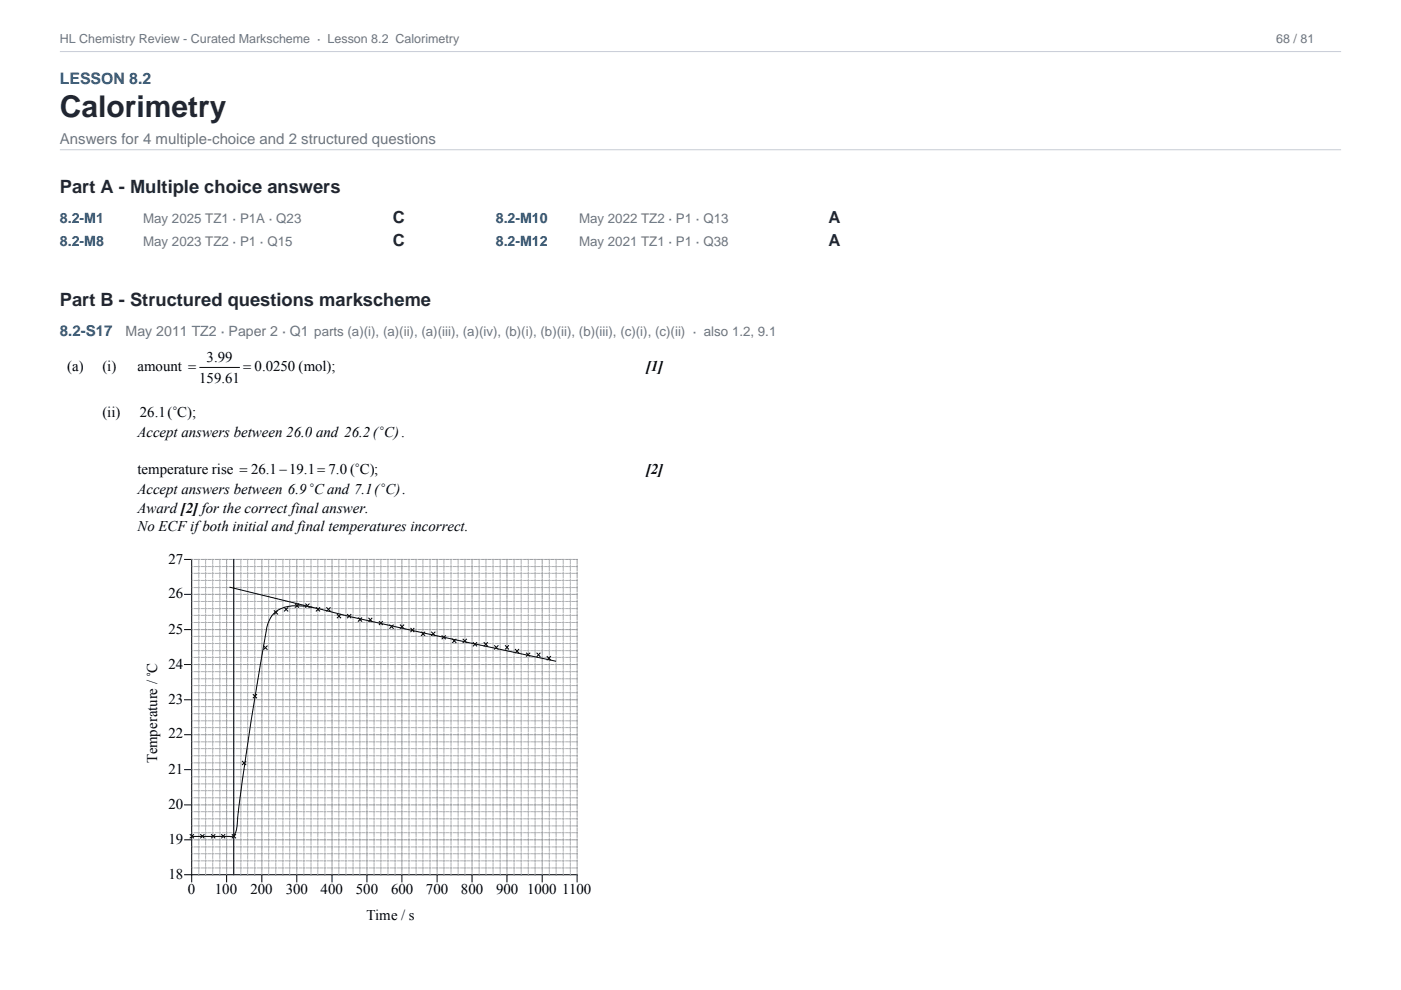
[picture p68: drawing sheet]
<svg xmlns="http://www.w3.org/2000/svg" width="297mm" height="210mm" viewBox="0 0 297 210" stroke-linecap="round" stroke-linejoin="round" font-family="sans-serif">
<defs><g id="words">
<text font-size="6.3" fill="#212633" x="12.7" y="24.9">Calorimetry</text>
<g font-size="3.9" fill="#212633">
<text x="12.7" y="40.9">Part A - Multiple choice answers</text>
<text x="12.7" y="64.9">Part B - Structured questions markscheme</text>
</g>
<g font-size="3.5" fill="#212633">
<text x="83.3" y="47.3">C</text>
<text x="175.7" y="47.3">A</text>
<text x="83.3" y="52.2">C</text>
<text x="175.7" y="52.2">A</text>
</g>
<text font-size="3.4" fill="#0d548c" x="12.7" y="17.8">LESSON 8.2</text>
<text font-size="3.2" fill="#6b7380" x="12.7" y="30.5">Answers for 4 multiple-choice and 2 structured questions</text>
<text font-size="3.2" fill="#0d548c" x="12.7" y="71.3">8.2-S17</text>
<g font-size="3.1">
<text x="65.1" y="69.4">SECTION A</text>
<text x="43.8" y="76.7">3.99</text>
<text x="14.3" y="78.7">(a)</text>
<text x="21.7" y="78.7">(i)</text>
<text x="29.2" y="78.7">amount =</text>
<text x="42.2" y="81.1">159.61</text>
<text x="51.6" y="78.7">= 0.0250 (mol);</text>
<text x="137" y="78.7">[1]</text>
<text x="21.7" y="88.4">(ii)</text>
<text x="29.6" y="88.4">26.1( C);</text>
<text x="29.2" y="92.6">Accept answers between 26.0 and 26.2 ( C).</text>
<text x="29.2" y="100.5">temperature rise = 26.1−19.1= 7.0 ( C);</text>
<text x="137" y="100.5">[2]</text>
<text x="29.2" y="104.7">Accept answers between 6.9 Cand 7.1( C).</text>
<text x="29.2" y="108.9">Award [2]for the correct final answer.</text>
<text x="29.2" y="112.5">No ECF if both initial and final temperatures incorrect.</text>
<text x="35.7" y="119.5">27</text>
<text x="35.7" y="126.9">26</text>
<text x="35.7" y="134.3">25</text>
<text x="35.7" y="141.7">24</text>
<text x="35.7" y="149.2">23</text>
<text x="33.3" y="161.7" transform="rotate(-90 33.3 161.7)">Temperature / C</text>
<text x="35.7" y="156.6">22</text>
<text x="35.7" y="164">21</text>
<text x="35.7" y="171.5">20</text>
<text x="35.7" y="178.8">19</text>
<text x="35.7" y="186.3">18</text>
<text x="39.9" y="189.5">0</text>
<text x="45.6" y="189.5">100</text>
<text x="53.1" y="189.5">200</text>
<text x="60.6" y="189.5">300</text>
<text x="68" y="189.5">400</text>
<text x="75.4" y="189.5">500</text>
<text x="82.9" y="189.5">600</text>
<text x="90.3" y="189.5">700</text>
<text x="97.7" y="189.5">800</text>
<text x="105.2" y="189.5">900</text>
<text x="111.7" y="189.5">1000</text>
<text x="119.2" y="189.5">1100</text>
<text x="77.7" y="195.2">Time / s</text>
</g>
<g font-size="3" fill="#0d548c">
<text x="12.7" y="47.3">8.2-M1</text>
<text x="105.1" y="47.3">8.2-M10</text>
<text x="12.7" y="52.2">8.2-M8</text>
<text x="105.1" y="52.2">8.2-M12</text>
</g>
<text font-size="3" fill="#6b7380" x="26.6" y="71.3">May 2011 TZ2 · Paper 2 · Q1 parts (a)(i), (a)(ii), (a)(iii), (a)(iv), (b)(i), (b)(ii), (b)(iii), (c)(i), (c)(ii) · also 1.2, 9.1</text>
<g font-size="2.8" fill="#6b7380">
<text x="30.3" y="47.3">May 2025 TZ1 · P1A · Q23</text>
<text x="122.8" y="47.3">May 2022 TZ2 · P1 · Q13</text>
<text x="30.3" y="52.2">May 2023 TZ2 · P1 · Q15</text>
<text x="122.8" y="52.2">May 2021 TZ1 · P1 · Q38</text>
</g>
<g font-size="2.6" fill="#6b7380">
<text x="12.7" y="9.2">HL Chemistry Review - Curated Markscheme · Lesson 8.2 Calorimetry</text>
<text x="270.6" y="9.2">68 / 81</text>
</g>
<g font-size="2.4">
<text x="36.6" y="87.8">°</text>
<text x="80.6" y="92">°</text>
<text x="75.3" y="99.9">°</text>
<text x="65.7" y="104.1">°</text>
<text x="80.8" y="104.1">°</text>
</g>
<text font-size="1.2" x="31.9" y="143.4" transform="rotate(-90 31.9 143.4)">o</text>
</g></defs>
<path d="M12.7 10.9h271.6M12.7 31.8h271.6" fill="none" stroke="#c7ccd6" stroke-width=".21"/>
<g fill="none" stroke="#000" stroke-width=".21">
<path d="M42.4 77.9h8.3M39.1 118.6h1.5M40.6 118.7v66.7M49.6 118.6v66.8M39.1 126h1.5M39.1 133.5h1.5M48.8 124.5l17.4 4.3M55.9 137l.7 .7M56.6 137l-.7 .7M58.1 129.5l.8 .7M58.9 129.5l-.8 .7M60.3 128.8l.7 .8"/>
<path d="M61 128.8l-.7 .8M62.6 128.1l.7 .7M63.3 128.1l-.7 .7M64.8 128.1l.7 .7M65.5 128.1l-.7 .7M67.1 128.8l.7 .8M67.8 128.8l-.7 .8M69.3 128.8l.7 .8M70 128.8l-.7 .8M71.5 130.3l.7 .7M72.2 130.3l-.7 .7M73.7 130.3l.7 .7"/>
<path d="M74.4 130.3l-.7 .7M76 131l.7 .7M76.7 131l-.7 .7M78.2 131.1l.6 .7M78.8 131.1l-.6 .7M80.4 131.8l.7 .6M81.1 131.8l-.7 .6M82.7 132.5l.7 .7M83.4 132.5l-.7 .7M84.9 132.5l.7 .7M85.6 132.5l-.7 .7M87.1 133.2l.7 .8"/>
<path d="M87.8 133.2l-.7 .8M89.3 134l.8 .7M90.1 134l-.8 .7M91.5 134l.7 .7M92.2 134l-.7 .7M93.7 134.8l.7 .7M94.4 134.8l-.7 .7M96 135.5l.7 .7M96.7 135.5l-.7 .7M98.2 135.5l.7 .7M98.9 135.5l-.7 .7M100.3 136.2l.8 .8"/>
<path d="M101.1 136.2l-.8 .8M102.6 136.2l.8 .8M103.4 136.2l-.8 .8M104.9 136.9l.7 .7M105.6 136.9l-.7 .7M107.2 136.9l.6 .7M107.8 136.9l-.6 .7M109.3 137.7l.7 .7M110 137.7l-.7 .7M111.6 138.5l.7 .6M112.3 138.5l-.7 .6M113.8 138.5l.7 .7"/>
<path d="M114.5 138.5l-.7 .7M116 139.2l.7 .7M116.7 139.2l-.7 .7M39.1 140.9h1.5M39.1 148.4h1.5M39.1 155.8h1.5M53.7 147.3l.7 .7M54.4 147.3l-.7 .7M117.8 140.2a1460.5 1460.5 0 0 1-51.9-11.5 10.2 10.2 0 0 0-7.1 .7 6 6 0 0 0-2.4 4.4 529.2 529.2 0 0 0-6.3 42.1 1.52 1.52 0 0 1-1.1 1.5l-8.3-.1M39.1 163.2h1.5M39.1 170.7h1.5M39.1 178.1h1.5"/>
<path d="M40.3 176.9l.7 .8M41 176.9l-.7 .8M42.5 176.9l.8 .8M43.3 176.9l-.8 .8M44.8 176.9l.8 .8M45.6 176.9l-.8 .8M47 176.9l.7 .8M47.7 176.9l-.7 .8M49.2 176.9l.7 .8M49.9 176.9l-.7 .8M51.4 161.4l.7 .7M52.1 161.4l-.7 .7"/>
<path d="M39.1 185.5h83.3M40.6 185.6v1.4M48 185.6v1.4M55.5 185.6v1.4M62.9 185.6v1.4M70.4 185.6v1.4M77.8 185.6v1.4M85.2 185.6v1.4M92.7 185.6v1.4M100.1 185.6v1.4M107.5 185.6v1.4M115 185.6v1.4"/>
<path d="M122.4 185.6v1.4"/>
</g>
<g fill="none" stroke="#9a9c9e" stroke-width=".21">
<path d="M40.6 118.6h.2M41.2 118.6h.5M41.9 118.6h.4M42.7 118.6h.5M43.4 118.6h.5M44.1 118.6h.5M44.9 118.6h.4M45.6 118.6h.5M46.3 118.6h.5M47.1 118.6h.6M47.9 118.6h.4M48 118.7v.2"/>
<path d="M48 119.1v.5M48 119.9v.2M48.6 118.6h.5M49.4 118.6h.4M50.1 118.6h.5M50.8 118.6h.5M51.6 118.6h.5M52.3 118.6h.5M53 118.6h.6M53.8 118.6h.5M54.5 118.6h.6M55.3 118.6h.4"/>
<path d="M55.5 118.7v.2M55.5 119.1v.5M55.5 119.9v.2M56 118.6h.6M56.8 118.6h.4M57.5 118.6h.5M58.3 118.6h.4M59 118.6h.5M59.7 118.6h.5M60.5 118.6h.5M61.2 118.6h.5M61.9 118.6h.6"/>
<path d="M62.7 118.6h.5M62.9 118.7v.2M62.9 119.1v.5M62.9 119.9v.2M63.4 118.6h.6M64.2 118.6h.4M65 118.6h.5M65.7 118.6h.4M66.4 118.6h.5M67.2 118.6h.4M67.9 118.6h.5M68.6 118.6h.5"/>
<path d="M69.4 118.6h.5M70.1 118.6h.5M70.4 118.7v.2M70.4 119.1v.5M70.4 119.9v.2M70.9 118.6h.5M71.6 118.6h.5M72.4 118.6h.5M73.1 118.6h.4M73.9 118.6h.5M74.6 118.6h.4M75.3 118.6h.5"/>
<path d="M76.1 118.6h.5M76.8 118.6h.5M77.5 118.6h.5M77.8 118.7v.2M77.8 119.1v.5M77.8 119.9v.2M78.3 118.6h.5M79 118.6h.5M79.8 118.6h.6M80.6 118.6h.4M81.3 118.6h.5M82.1 118.6h.4"/>
<path d="M82.8 118.6h.5M83.5 118.6h.5M84.3 118.6h.5M85 118.6h.5M85.2 118.7v.2M85.2 119.1v.5M85.2 119.9v.2M85.7 118.6h.6M86.5 118.6h.4M87.2 118.6h.6M88 118.6h.4M88.7 118.6h.6"/>
<path d="M89.5 118.6h.4M90.2 118.6h.5M91 118.6h.4M91.7 118.6h.5M92.4 118.6h.5M92.7 118.7v.2M92.7 119.1v.5M92.7 119.9v.2M93.2 118.6h.5M93.9 118.6h.5M94.6 118.6h.6M95.4 118.6h.4"/>
<path d="M96.2 118.6h.5M96.9 118.6h.4M97.7 118.6h.5M98.4 118.6h.4M99.1 118.6h.5M99.9 118.6h.4M100.1 118.7v.2M100.1 119.1v.5M100.1 119.9v.2M100.6 118.6h.5M101.3 118.6h.5M102.1 118.6h.5"/>
<path d="M102.8 118.6h.5M103.6 118.6h.5M104.3 118.6h.5M105.1 118.6h.5M105.8 118.6h.4M106.6 118.6h.5M107.3 118.6h.4M107.5 118.7v.2M107.5 119.1v.5M107.5 119.9v.2M108 118.6h.5M108.8 118.6h.5"/>
<path d="M109.5 118.6h.5M110.2 118.6h.5M111 118.6h.6M111.7 118.6h.5M112.5 118.6h.5M113.3 118.6h.4M114 118.6h.5M114.7 118.6h.5M115 118.7v.2M115 119.1v.5M115 119.9v.2M115.5 118.6h.5"/>
<path d="M116.2 118.6h.5M116.9 118.6h.5M117.7 118.6h.5M118.4 118.6h.6M119.2 118.6h.4M119.9 118.6h.6M120.7 118.6h.4M121.4 118.6h.6M122.2 118.6h.2M122.4 118.7v.2M122.4 119.1v.5M122.4 119.9v.4"/>
<path d="M40.7 126h.2M40.7 133.5h.2M41.2 126h.6M41.2 133.5h.6M41.9 126h.4M41.9 133.5h.4M42.7 126h.5M42.7 133.5h.5M43.4 126h.5M43.4 133.5h.5M44.1 126h.5M44.1 133.5h.5"/>
<path d="M44.9 126h.4M44.9 133.5h.4M45.6 126h.5M45.6 133.5h.5M46.3 126h.5M46.3 133.5h.5M47.1 126h.6M47.1 133.5h.6M47.9 126h.4M47.9 133.5h.4M48 120.2v.2M48 120.5v.5"/>
<path d="M48 121.3v.2M48 121.6v.3M48 122v.5M48 122.8v.2M48 123.1v.2M48 123.5v.6M48 124.3v.2M48 124.6v.2M48 125v.5M48 125.8v.2M48 126.2v.1M48 126.5v.5"/>
<path d="M48 127.3v.2M48 127.6v.2M48 128v.5M48 128.8v.2M48 129.1v.2M48 129.4v.6M48 130.2v.2M48 130.5v.3M48 130.9v.6M48 131.7v.2M48 132v.2M48 132.4v.5"/>
<path d="M48 133.2v.2M48 133.6v.2M48 133.9v.5M48 134.7v.2M48 135v.3M48 135.4v.5M48 136.2v.2M48 136.5v.2M48 136.9v.5M48 137.7v.2M48 138v.2M48 138.3v.6"/>
<path d="M48 139.1v.2M48 139.5v.2M48 139.8v.6M48.6 126h.5M48.6 133.5h.5M49.4 126h.4M49.4 133.5h.4M50.1 126h.5M50.1 133.5h.5M50.8 126h.5M50.8 133.5h.5M51.6 126h.5"/>
<path d="M51.6 133.5h.5M52.3 126h.5M52.3 133.5h.5M53 126h.6M53 133.5h.6M53.8 126h.5M53.8 133.5h.5M54.5 126h.6M54.5 133.5h.6M55.3 126h.4M55.3 133.5h.4M55.5 120.2v.2"/>
<path d="M55.5 120.5v.5M55.5 121.3v.2M55.5 121.6v.3M55.5 122v.5M55.5 122.8v.2M55.5 123.1v.2M55.5 123.5v.6M55.5 124.3v.2M55.5 124.6v.2M55.5 125v.5M55.5 125.8v.2M55.5 126.2v.1"/>
<path d="M55.5 126.5v.5M55.5 127.3v.2M55.5 127.6v.2M55.5 128v.5M55.5 128.8v.2M55.5 129.1v.2M55.5 129.4v.6M55.5 130.2v.2M55.5 130.5v.3M55.5 130.9v.6M55.5 131.7v.2M55.5 132v.2"/>
<path d="M55.5 132.4v.5M55.5 133.2v.2M55.5 133.6v.2M55.5 133.9v.5M55.5 134.7v.2M55.5 135v.3M55.5 135.4v.5M55.5 136.2v.2M55.5 136.5v.2M55.5 136.9v.5M55.5 137.7v.2M55.5 138v.2"/>
<path d="M55.5 138.3v.6M55.5 139.1v.2M55.5 139.5v.2M55.5 139.8v.6M56 126h.6M56 133.5h.6M56.8 126h.4M56.8 133.5h.4M57.5 126h.5M57.5 133.5h.5M58.3 126h.4M58.3 133.5h.4"/>
<path d="M59 126h.5M59 133.5h.5M59.7 126h.5M59.7 133.5h.5M60.5 126h.5M60.5 133.5h.5M61.2 126h.5M61.2 133.5h.5M61.9 126h.6M61.9 133.5h.6M62.7 126h.5M62.7 133.5h.5"/>
<path d="M62.9 120.2v.2M62.9 120.5v.5M62.9 121.3v.2M62.9 121.6v.3M62.9 122v.5M62.9 122.8v.2M62.9 123.1v.2M62.9 123.5v.6M62.9 124.3v.2M62.9 124.6v.2M62.9 125v.5M62.9 125.8v.2"/>
<path d="M62.9 126.2v.1M62.9 126.5v.5M62.9 127.3v.2M62.9 127.6v.2M62.9 128v.5M62.9 128.8v.2M62.9 129.1v.2M62.9 129.4v.6M62.9 130.2v.2M62.9 130.5v.3M62.9 130.9v.6M62.9 131.7v.2"/>
<path d="M62.9 132v.2M62.9 132.4v.5M62.9 133.2v.2M62.9 133.6v.2M62.9 133.9v.5M62.9 134.7v.2M62.9 135v.3M62.9 135.4v.5M62.9 136.2v.2M62.9 136.5v.2M62.9 136.9v.5M62.9 137.7v.2"/>
<path d="M62.9 138v.2M62.9 138.3v.6M62.9 139.1v.2M62.9 139.5v.2M62.9 139.8v.6M63.4 126h.6M63.4 133.5h.6M64.2 126h.4M64.2 133.5h.4M65 126h.5M65 133.5h.5M65.7 126h.4"/>
<path d="M65.7 133.5h.4M66.4 126h.5M66.4 133.5h.5M67.2 126h.4M67.2 133.5h.4M67.9 126h.5M67.9 133.5h.5M68.6 126h.5M68.6 133.5h.5M69.4 126h.5M69.4 133.5h.5M70.1 126h.5"/>
<path d="M70.1 133.5h.5M70.4 120.2v.2M70.4 120.5v.5M70.4 121.3v.2M70.4 121.6v.3M70.4 122v.5M70.4 122.8v.2M70.4 123.1v.2M70.4 123.5v.6M70.4 124.3v.2M70.4 124.6v.2M70.4 125v.5"/>
<path d="M70.4 125.8v.2M70.4 126.2v.1M70.4 126.5v.5M70.4 127.3v.2M70.4 127.6v.2M70.4 128v.5M70.4 128.8v.2M70.4 129.1v.2M70.4 129.4v.6M70.4 130.2v.2M70.4 130.5v.3M70.4 130.9v.6"/>
<path d="M70.4 131.7v.2M70.4 132v.2M70.4 132.4v.5M70.4 133.2v.2M70.4 133.6v.2M70.4 133.9v.5M70.4 134.7v.2M70.4 135v.3M70.4 135.4v.5M70.4 136.2v.2M70.4 136.5v.2M70.4 136.9v.5"/>
<path d="M70.4 137.7v.2M70.4 138v.2M70.4 138.3v.6M70.4 139.1v.2M70.4 139.5v.2M70.4 139.8v.6M70.9 126h.5M70.9 133.5h.5M71.6 126h.5M71.6 133.5h.5M72.4 126h.5M72.4 133.5h.5"/>
<path d="M73.1 126h.4M73.1 133.5h.4M73.9 126h.5M73.9 133.5h.5M74.6 126h.4M74.6 133.5h.4M75.3 126h.5M75.3 133.5h.5M76.1 126h.5M76.1 133.5h.5M76.8 126h.5M76.8 133.5h.5"/>
<path d="M77.5 126h.5M77.5 133.5h.5M77.8 120.2v.2M77.8 120.5v.5M77.8 121.3v.2M77.8 121.6v.3M77.8 122v.5M77.8 122.8v.2M77.8 123.1v.2M77.8 123.5v.6M77.8 124.3v.2M77.8 124.6v.2"/>
<path d="M77.8 125v.5M77.8 125.8v.2M77.8 126.2v.1M77.8 126.5v.5M77.8 127.3v.2M77.8 127.6v.2M77.8 128v.5M77.8 128.8v.2M77.8 129.1v.2M77.8 129.4v.6M77.8 130.2v.2M77.8 130.5v.3"/>
<path d="M77.8 130.9v.6M77.8 131.7v.2M77.8 132v.2M77.8 132.4v.5M77.8 133.2v.2M77.8 133.6v.2M77.8 133.9v.5M77.8 134.7v.2M77.8 135v.3M77.8 135.4v.5M77.8 136.2v.2M77.8 136.5v.2"/>
<path d="M77.8 136.9v.5M77.8 137.7v.2M77.8 138v.2M77.8 138.3v.6M77.8 139.1v.2M77.8 139.5v.2M77.8 139.8v.6M78.3 126h.5M78.3 133.5h.5M79 126h.5M79 133.5h.5M79.8 126h.6"/>
<path d="M79.8 133.5h.6M80.6 126h.4M80.6 133.5h.4M81.3 126h.5M81.3 133.5h.5M82.1 126h.4M82.1 133.5h.4M82.8 126h.5M82.8 133.5h.5M83.5 126h.5M83.5 133.5h.5M84.3 126h.5"/>
<path d="M84.3 133.5h.5M85 126h.5M85 133.5h.5M85.2 120.2v.2M85.2 120.5v.5M85.2 121.3v.2M85.2 121.6v.3M85.2 122v.5M85.2 122.8v.2M85.2 123.1v.2M85.2 123.5v.6M85.2 124.3v.2"/>
<path d="M85.2 124.6v.2M85.2 125v.5M85.2 125.8v.2M85.2 126.2v.1M85.2 126.5v.5M85.2 127.3v.2M85.2 127.6v.2M85.2 128v.5M85.2 128.8v.2M85.2 129.1v.2M85.2 129.4v.6M85.2 130.2v.2"/>
<path d="M85.2 130.5v.3M85.2 130.9v.6M85.2 131.7v.2M85.2 132v.2M85.2 132.4v.5M85.2 133.2v.2M85.2 133.6v.2M85.2 133.9v.5M85.2 134.7v.2M85.2 135v.3M85.2 135.4v.5M85.2 136.2v.2"/>
<path d="M85.2 136.5v.2M85.2 136.9v.5M85.2 137.7v.2M85.2 138v.2M85.2 138.3v.6M85.2 139.1v.2M85.2 139.5v.2M85.2 139.8v.6M85.7 126h.6M85.7 133.5h.6M86.5 126h.4M86.5 133.5h.4"/>
<path d="M87.2 126h.6M87.2 133.5h.6M88 126h.4M88 133.5h.4M88.7 126h.6M88.7 133.5h.6M89.5 126h.4M89.5 133.5h.4M90.2 126h.5M90.2 133.5h.5M91 126h.4M91 133.5h.4"/>
<path d="M91.7 126h.5M91.7 133.5h.5M92.4 126h.5M92.4 133.5h.5M92.7 120.2v.2M92.7 120.5v.5M92.7 121.3v.2M92.7 121.6v.3M92.7 122v.5M92.7 122.8v.2M92.7 123.1v.2M92.7 123.5v.6"/>
<path d="M92.7 124.3v.2M92.7 124.6v.2M92.7 125v.5M92.7 125.8v.2M92.7 126.2v.1M92.7 126.5v.5M92.7 127.3v.2M92.7 127.6v.2M92.7 128v.5M92.7 128.8v.2M92.7 129.1v.2M92.7 129.4v.6"/>
<path d="M92.7 130.2v.2M92.7 130.5v.3M92.7 130.9v.6M92.7 131.7v.2M92.7 132v.2M92.7 132.4v.5M92.7 133.2v.2M92.7 133.6v.2M92.7 133.9v.5M92.7 134.7v.2M92.7 135v.3M92.7 135.4v.5"/>
<path d="M92.7 136.2v.2M92.7 136.5v.2M92.7 136.9v.5M92.7 137.7v.2M92.7 138v.2M92.7 138.3v.6M92.7 139.1v.2M92.7 139.5v.2M92.7 139.8v.6M93.2 126h.5M93.2 133.5h.5M93.9 126h.5"/>
<path d="M93.9 133.5h.5M94.6 126h.6M94.6 133.5h.6M95.4 126h.4M95.4 133.5h.4M96.2 126h.5M96.2 133.5h.5M96.9 126h.4M96.9 133.5h.4M97.7 126h.5M97.7 133.5h.5M98.4 126h.4"/>
<path d="M98.4 133.5h.4M99.1 126h.5M99.1 133.5h.5M99.9 126h.4M99.9 133.5h.4M100.1 120.2v.2M100.1 120.5v.5M100.1 121.3v.2M100.1 121.6v.3M100.1 122v.5M100.1 122.8v.2M100.1 123.1v.2"/>
<path d="M100.1 123.5v.6M100.1 124.3v.2M100.1 124.6v.2M100.1 125v.5M100.1 125.8v.2M100.1 126.2v.1M100.1 126.5v.5M100.1 127.3v.2M100.1 127.6v.2M100.1 128v.5M100.1 128.8v.2M100.1 129.1v.2"/>
<path d="M100.1 129.4v.6M100.1 130.2v.2M100.1 130.5v.3M100.1 130.9v.6M100.1 131.7v.2M100.1 132v.2M100.1 132.4v.5M100.1 133.2v.2M100.1 133.6v.2M100.1 133.9v.5M100.1 134.7v.2M100.1 135v.3"/>
<path d="M100.1 135.4v.5M100.1 136.2v.2M100.1 136.5v.2M100.1 136.9v.5M100.1 137.7v.2M100.1 138v.2M100.1 138.3v.6M100.1 139.1v.2M100.1 139.5v.2M100.1 139.8v.6M100.6 126h.5M100.6 133.5h.5"/>
<path d="M101.3 126h.5M101.3 133.5h.5M102.1 126h.5M102.1 133.5h.5M102.8 126h.5M102.8 133.5h.5M103.6 126h.5M103.6 133.5h.5M104.3 126h.5M104.3 133.5h.5M105.1 126h.5M105.1 133.5h.5"/>
<path d="M105.8 126h.4M105.8 133.5h.4M106.6 126h.5M106.6 133.5h.5M107.3 126h.4M107.3 133.5h.4M107.5 120.2v.2M107.5 120.5v.5M107.5 121.3v.2M107.5 121.6v.3M107.5 122v.5M107.5 122.8v.2"/>
<path d="M107.5 123.1v.2M107.5 123.5v.6M107.5 124.3v.2M107.5 124.6v.2M107.5 125v.5M107.5 125.8v.2M107.5 126.2v.1M107.5 126.5v.5M107.5 127.3v.2M107.5 127.6v.2M107.5 128v.5M107.5 128.8v.2"/>
<path d="M107.5 129.1v.2M107.5 129.4v.6M107.5 130.2v.2M107.5 130.5v.3M107.5 130.9v.6M107.5 131.7v.2M107.5 132v.2M107.5 132.4v.5M107.5 133.2v.2M107.5 133.6v.2M107.5 133.9v.5M107.5 134.7v.2"/>
<path d="M107.5 135v.3M107.5 135.4v.5M107.5 136.2v.2M107.5 136.5v.2M107.5 136.9v.5M107.5 137.7v.2M107.5 138v.2M107.5 138.3v.6M107.5 139.1v.2M107.5 139.5v.2M107.5 139.8v.6M108 126h.5"/>
<path d="M108 133.5h.5M108.8 126h.5M108.8 133.5h.5M109.5 126h.5M109.5 133.5h.5M110.2 126h.5M110.2 133.5h.5M111 126h.6M111 133.5h.6M111.7 126h.5M111.7 133.5h.5M112.5 126h.5"/>
<path d="M112.5 133.5h.5M113.3 126h.4M113.3 133.5h.4M114 126h.5M114 133.5h.5M114.7 126h.5M114.7 133.5h.5M115 120.2v.2M115 120.5v.5M115 121.3v.2M115 121.6v.3M115 122v.5"/>
<path d="M115 122.8v.2M115 123.1v.2M115 123.5v.6M115 124.3v.2M115 124.6v.2M115 125v.5M115 125.8v.2M115 126.2v.1M115 126.5v.5M115 127.3v.2M115 127.6v.2M115 128v.5"/>
<path d="M115 128.8v.2M115 129.1v.2M115 129.4v.6M115 130.2v.2M115 130.5v.3M115 130.9v.6M115 131.7v.2M115 132v.2M115 132.4v.5M115 133.2v.2M115 133.6v.2M115 133.9v.5"/>
<path d="M115 134.7v.2M115 135v.3M115 135.4v.5M115 136.2v.2M115 136.5v.2M115 136.9v.5M115 137.7v.2M115 138v.2M115 138.3v.6M115 139.1v.2M115 139.5v.2M115 139.8v.6"/>
<path d="M115.5 126h.5M115.5 133.5h.5M116.2 126h.5M116.2 133.5h.5M116.9 126h.5M116.9 133.5h.5M117.7 126h.5M117.7 133.5h.5M118.4 126h.6M118.4 133.5h.6M119.2 126h.4M119.2 133.5h.4"/>
<path d="M119.9 126h.6M119.9 133.5h.6M120.7 126h.4M120.7 133.5h.4M121.4 126h.5M121.4 133.5h.5M122.1 126h.2M122.1 133.5h.2M122.4 120.5v.5M122.4 121.4v.4M122.4 122v.5M122.4 122.9v.4"/>
<path d="M122.4 123.5v.6M122.4 124.3v.5M122.4 125v.5M122.4 125.8v.5M122.4 126.5v.5M122.4 127.3v.4M122.4 128v.5M122.4 128.8v.4M122.4 129.5v.5M122.4 130.3v.4M122.4 130.9v.6M122.4 131.8v.4"/>
<path d="M122.4 132.4v.6M122.4 133.2v.5M122.4 134v.5M122.4 134.7v.5M122.4 135.4v.5M122.4 136.2v.5M122.4 136.9v.5M122.4 137.7v.4M122.4 138.4v.5M122.4 139.2v.5M122.4 139.8v.6M40.7 140.9h.2"/>
<path d="M40.7 148.4h.2M40.7 155.8h.2M41.2 140.9h.6M41.2 148.4h.6M41.2 155.8h.6M41.9 140.9h.4M41.9 148.4h.4M41.9 155.8h.4M42.7 140.9h.5M42.7 148.4h.5M42.7 155.8h.5M43.4 140.9h.5"/>
<path d="M43.4 148.4h.5M43.4 155.8h.5M44.1 140.9h.5M44.1 148.4h.5M44.1 155.8h.5M44.9 140.9h.4M44.9 148.4h.4M44.9 155.8h.4M45.6 140.9h.5M45.6 148.4h.5M45.6 155.8h.5M46.3 140.9h.5"/>
<path d="M46.3 148.4h.5M46.3 155.8h.5M47.1 140.9h.6M47.1 148.4h.6M47.1 155.8h.6M47.9 140.9h.4M47.9 148.4h.4M47.9 155.8h.4M48 140.6v.2M48 141v.2M48 141.4v.5M48 142.1v.2"/>
<path d="M48 142.5v.2M48 142.8v.5M48 143.6v.2M48 144v.2M48 144.3v.5M48 145.1v.2M48 145.4v.2M48 145.8v.5M48 146.6v.2M48 146.9v.2M48 147.3v.5M48 148v.2"/>
<path d="M48 148.4v.2M48 148.8v.5M48 149.5v.2M48 149.9v.2M48 150.3v.5M48 151.1v.2M48 151.4v.2M48 151.7v.5M48 152.5v.3M48 152.9v.2M48 153.2v.5M48 154v.2"/>
<path d="M48 154.3v.2M48 154.7v.6M48 155.5v.2M48 155.8v.2M48 156.2v.6M48 157v.2M48 157.3v.2M48 157.7v.5M48 158.5v.2M48 158.8v.2M48 159.2v.5M48 160v.2"/>
<path d="M48.6 140.9h.5M48.6 148.4h.5M48.6 155.8h.5M49.4 140.9h.4M49.4 148.4h.4M49.4 155.8h.4M50.1 140.9h.5M50.1 148.4h.5M50.1 155.8h.5M50.8 140.9h.5M50.8 148.4h.5M50.8 155.8h.5"/>
<path d="M51.6 140.9h.5M51.6 148.4h.5M51.6 155.8h.5M52.3 140.9h.5M52.3 148.4h.5M52.3 155.8h.5M53 140.9h.6M53 148.4h.6M53 155.8h.6M53.8 140.9h.5M53.8 148.4h.5M53.8 155.8h.5"/>
<path d="M54.5 140.9h.6M54.5 148.4h.6M54.5 155.8h.6M55.3 140.9h.4M55.3 148.4h.4M55.3 155.8h.4M55.5 140.6v.2M55.5 141v.2M55.5 141.4v.5M55.5 142.1v.2M55.5 142.5v.2M55.5 142.8v.5"/>
<path d="M55.5 143.6v.2M55.5 144v.2M55.5 144.3v.5M55.5 145.1v.2M55.5 145.4v.2M55.5 145.8v.5M55.5 146.6v.2M55.5 146.9v.2M55.5 147.3v.5M55.5 148v.2M55.5 148.4v.2M55.5 148.8v.5"/>
<path d="M55.5 149.5v.2M55.5 149.9v.2M55.5 150.3v.5M55.5 151.1v.2M55.5 151.4v.2M55.5 151.7v.5M55.5 152.5v.3M55.5 152.9v.2M55.5 153.2v.5M55.5 154v.2M55.5 154.3v.2M55.5 154.7v.6"/>
<path d="M55.5 155.5v.2M55.5 155.8v.2M55.5 156.2v.6M55.5 157v.2M55.5 157.3v.2M55.5 157.7v.5M55.5 158.5v.2M55.5 158.8v.2M55.5 159.2v.5M55.5 160v.2M56 140.9h.6M56 148.4h.6"/>
<path d="M56 155.8h.6M56.8 140.9h.4M56.8 148.4h.4M56.8 155.8h.4M57.5 140.9h.5M57.5 148.4h.5M57.5 155.8h.5M58.3 140.9h.4M58.3 148.4h.4M58.3 155.8h.4M59 140.9h.5M59 148.4h.5"/>
<path d="M59 155.8h.5M59.7 140.9h.5M59.7 148.4h.5M59.7 155.8h.5M60.5 140.9h.5M60.5 148.4h.5M60.5 155.8h.5M61.2 140.9h.5M61.2 148.4h.5M61.2 155.8h.5M61.9 140.9h.6M61.9 148.4h.6"/>
<path d="M61.9 155.8h.6M62.7 140.9h.5M62.7 148.4h.5M62.7 155.8h.5M62.9 140.6v.2M62.9 141v.2M62.9 141.4v.5M62.9 142.1v.2M62.9 142.5v.2M62.9 142.8v.5M62.9 143.6v.2M62.9 144v.2"/>
<path d="M62.9 144.3v.5M62.9 145.1v.2M62.9 145.4v.2M62.9 145.8v.5M62.9 146.6v.2M62.9 146.9v.2M62.9 147.3v.5M62.9 148v.2M62.9 148.4v.2M62.9 148.8v.5M62.9 149.5v.2M62.9 149.9v.2"/>
<path d="M62.9 150.3v.5M62.9 151.1v.2M62.9 151.4v.2M62.9 151.7v.5M62.9 152.5v.3M62.9 152.9v.2M62.9 153.2v.5M62.9 154v.2M62.9 154.3v.2M62.9 154.7v.6M62.9 155.5v.2M62.9 155.8v.2"/>
<path d="M62.9 156.2v.6M62.9 157v.2M62.9 157.3v.2M62.9 157.7v.5M62.9 158.5v.2M62.9 158.8v.2M62.9 159.2v.5M62.9 160v.2M63.4 140.9h.6M63.4 148.4h.6M63.4 155.8h.6M64.2 140.9h.4"/>
<path d="M64.2 148.4h.4M64.2 155.8h.4M65 140.9h.5M65 148.4h.5M65 155.8h.5M65.7 140.9h.4M65.7 148.4h.4M65.7 155.8h.4M66.4 140.9h.5M66.4 148.4h.5M66.4 155.8h.5M67.2 140.9h.4"/>
<path d="M67.2 148.4h.4M67.2 155.8h.4M67.9 140.9h.5M67.9 148.4h.5M67.9 155.8h.5M68.6 140.9h.5M68.6 148.4h.5M68.6 155.8h.5M69.4 140.9h.5M69.4 148.4h.5M69.4 155.8h.5M70.1 140.9h.5"/>
<path d="M70.1 148.4h.5M70.1 155.8h.5M70.4 140.6v.2M70.4 141v.2M70.4 141.4v.5M70.4 142.1v.2M70.4 142.5v.2M70.4 142.8v.5M70.4 143.6v.2M70.4 144v.2M70.4 144.3v.5M70.4 145.1v.2"/>
<path d="M70.4 145.4v.2M70.4 145.8v.5M70.4 146.6v.2M70.4 146.9v.2M70.4 147.3v.5M70.4 148v.2M70.4 148.4v.2M70.4 148.8v.5M70.4 149.5v.2M70.4 149.9v.2M70.4 150.3v.5M70.4 151.1v.2"/>
<path d="M70.4 151.4v.2M70.4 151.7v.5M70.4 152.5v.3M70.4 152.9v.2M70.4 153.2v.5M70.4 154v.2M70.4 154.3v.2M70.4 154.7v.6M70.4 155.5v.2M70.4 155.8v.2M70.4 156.2v.6M70.4 157v.2"/>
<path d="M70.4 157.3v.2M70.4 157.7v.5M70.4 158.5v.2M70.4 158.8v.2M70.4 159.2v.5M70.4 160v.2M70.9 140.9h.5M70.9 148.4h.5M70.9 155.8h.5M71.6 140.9h.5M71.6 148.4h.5M71.6 155.8h.5"/>
<path d="M72.4 140.9h.5M72.4 148.4h.5M72.4 155.8h.5M73.1 140.9h.4M73.1 148.4h.4M73.1 155.8h.4M73.9 140.9h.5M73.9 148.4h.5M73.9 155.8h.5M74.6 140.9h.4M74.6 148.4h.4M74.6 155.8h.4"/>
<path d="M75.3 140.9h.5M75.3 148.4h.5M75.3 155.8h.5M76.1 140.9h.5M76.1 148.4h.5M76.1 155.8h.5M76.8 140.9h.5M76.8 148.4h.5M76.8 155.8h.5M77.5 140.9h.5M77.5 148.4h.5M77.5 155.8h.5"/>
<path d="M77.8 140.6v.2M77.8 141v.2M77.8 141.4v.5M77.8 142.1v.2M77.8 142.5v.2M77.8 142.8v.5M77.8 143.6v.2M77.8 144v.2M77.8 144.3v.5M77.8 145.1v.2M77.8 145.4v.2M77.8 145.8v.5"/>
<path d="M77.8 146.6v.2M77.8 146.9v.2M77.8 147.3v.5M77.8 148v.2M77.8 148.4v.2M77.8 148.8v.5M77.8 149.5v.2M77.8 149.9v.2M77.8 150.3v.5M77.8 151.1v.2M77.8 151.4v.2M77.8 151.7v.5"/>
<path d="M77.8 152.5v.3M77.8 152.9v.2M77.8 153.2v.5M77.8 154v.2M77.8 154.3v.2M77.8 154.7v.6M77.8 155.5v.2M77.8 155.8v.2M77.8 156.2v.6M77.8 157v.2M77.8 157.3v.2M77.8 157.7v.5"/>
<path d="M77.8 158.5v.2M77.8 158.8v.2M77.8 159.2v.5M77.8 160v.2M78.3 140.9h.5M78.3 148.4h.5M78.3 155.8h.5M79 140.9h.5M79 148.4h.5M79 155.8h.5M79.8 140.9h.6M79.8 148.4h.6"/>
<path d="M79.8 155.8h.6M80.6 140.9h.4M80.6 148.4h.4M80.6 155.8h.4M81.3 140.9h.5M81.3 148.4h.5M81.3 155.8h.5M82.1 140.9h.4M82.1 148.4h.4M82.1 155.8h.4M82.8 140.9h.5M82.8 148.4h.5"/>
<path d="M82.8 155.8h.5M83.5 140.9h.5M83.5 148.4h.5M83.5 155.8h.5M84.3 140.9h.5M84.3 148.4h.5M84.3 155.8h.5M85 140.9h.5M85 148.4h.5M85 155.8h.5M85.2 140.6v.2M85.2 141v.2"/>
<path d="M85.2 141.4v.5M85.2 142.1v.2M85.2 142.5v.2M85.2 142.8v.5M85.2 143.6v.2M85.2 144v.2M85.2 144.3v.5M85.2 145.1v.2M85.2 145.4v.2M85.2 145.8v.5M85.2 146.6v.2M85.2 146.9v.2"/>
<path d="M85.2 147.3v.5M85.2 148v.2M85.2 148.4v.2M85.2 148.8v.5M85.2 149.5v.2M85.2 149.9v.2M85.2 150.3v.5M85.2 151.1v.2M85.2 151.4v.2M85.2 151.7v.5M85.2 152.5v.3M85.2 152.9v.2"/>
<path d="M85.2 153.2v.5M85.2 154v.2M85.2 154.3v.2M85.2 154.7v.6M85.2 155.5v.2M85.2 155.8v.2M85.2 156.2v.6M85.2 157v.2M85.2 157.3v.2M85.2 157.7v.5M85.2 158.5v.2M85.2 158.8v.2"/>
<path d="M85.2 159.2v.5M85.2 160v.2M85.7 140.9h.6M85.7 148.4h.6M85.7 155.8h.6M86.5 140.9h.4M86.5 148.4h.4M86.5 155.8h.4M87.2 140.9h.6M87.2 148.4h.6M87.2 155.8h.6M88 140.9h.4"/>
<path d="M88 148.4h.4M88 155.8h.4M88.7 140.9h.6M88.7 148.4h.6M88.7 155.8h.6M89.5 140.9h.4M89.5 148.4h.4M89.5 155.8h.4M90.2 140.9h.5M90.2 148.4h.5M90.2 155.8h.5M91 140.9h.4"/>
<path d="M91 148.4h.4M91 155.8h.4M91.7 140.9h.5M91.7 148.4h.5M91.7 155.8h.5M92.4 140.9h.5M92.4 148.4h.5M92.4 155.8h.5M92.7 140.6v.2M92.7 141v.2M92.7 141.4v.5M92.7 142.1v.2"/>
<path d="M92.7 142.5v.2M92.7 142.8v.5M92.7 143.6v.2M92.7 144v.2M92.7 144.3v.5M92.7 145.1v.2M92.7 145.4v.2M92.7 145.8v.5M92.7 146.6v.2M92.7 146.9v.2M92.7 147.3v.5M92.7 148v.2"/>
<path d="M92.7 148.4v.2M92.7 148.8v.5M92.7 149.5v.2M92.7 149.9v.2M92.7 150.3v.5M92.7 151.1v.2M92.7 151.4v.2M92.7 151.7v.5M92.7 152.5v.3M92.7 152.9v.2M92.7 153.2v.5M92.7 154v.2"/>
<path d="M92.7 154.3v.2M92.7 154.7v.6M92.7 155.5v.2M92.7 155.8v.2M92.7 156.2v.6M92.7 157v.2M92.7 157.3v.2M92.7 157.7v.5M92.7 158.5v.2M92.7 158.8v.2M92.7 159.2v.5M92.7 160v.2"/>
<path d="M93.2 140.9h.5M93.2 148.4h.5M93.2 155.8h.5M93.9 140.9h.5M93.9 148.4h.5M93.9 155.8h.5M94.6 140.9h.6M94.6 148.4h.6M94.6 155.8h.6M95.4 140.9h.4M95.4 148.4h.4M95.4 155.8h.4"/>
<path d="M96.2 140.9h.5M96.2 148.4h.5M96.2 155.8h.5M96.9 140.9h.4M96.9 148.4h.4M96.9 155.8h.4M97.7 140.9h.5M97.7 148.4h.5M97.7 155.8h.5M98.4 140.9h.4M98.4 148.4h.4M98.4 155.8h.4"/>
<path d="M99.1 140.9h.5M99.1 148.4h.5M99.1 155.8h.5M99.9 140.9h.4M99.9 148.4h.4M99.9 155.8h.4M100.1 140.6v.2M100.1 141v.2M100.1 141.4v.5M100.1 142.1v.2M100.1 142.5v.2M100.1 142.8v.5"/>
<path d="M100.1 143.6v.2M100.1 144v.2M100.1 144.3v.5M100.1 145.1v.2M100.1 145.4v.2M100.1 145.8v.5M100.1 146.6v.2M100.1 146.9v.2M100.1 147.3v.5M100.1 148v.2M100.1 148.4v.2M100.1 148.8v.5"/>
<path d="M100.1 149.5v.2M100.1 149.9v.2M100.1 150.3v.5M100.1 151.1v.2M100.1 151.4v.2M100.1 151.7v.5M100.1 152.5v.3M100.1 152.9v.2M100.1 153.2v.5M100.1 154v.2M100.1 154.3v.2M100.1 154.7v.6"/>
<path d="M100.1 155.5v.2M100.1 155.8v.2M100.1 156.2v.6M100.1 157v.2M100.1 157.3v.2M100.1 157.7v.5M100.1 158.5v.2M100.1 158.8v.2M100.1 159.2v.5M100.1 160v.2M100.6 140.9h.5M100.6 148.4h.5"/>
<path d="M100.6 155.8h.5M101.3 140.9h.5M101.3 148.4h.5M101.3 155.8h.5M102.1 140.9h.5M102.1 148.4h.5M102.1 155.8h.5M102.8 140.9h.5M102.8 148.4h.5M102.8 155.8h.5M103.6 140.9h.5M103.6 148.4h.5"/>
<path d="M103.6 155.8h.5M104.3 140.9h.5M104.3 148.4h.5M104.3 155.8h.5M105.1 140.9h.5M105.1 148.4h.5M105.1 155.8h.5M105.8 140.9h.4M105.8 148.4h.4M105.8 155.8h.4M106.6 140.9h.5M106.6 148.4h.5"/>
<path d="M106.6 155.8h.5M107.3 140.9h.4M107.3 148.4h.4M107.3 155.8h.4M107.5 140.6v.2M107.5 141v.2M107.5 141.4v.5M107.5 142.1v.2M107.5 142.5v.2M107.5 142.8v.5M107.5 143.6v.2M107.5 144v.2"/>
<path d="M107.5 144.3v.5M107.5 145.1v.2M107.5 145.4v.2M107.5 145.8v.5M107.5 146.6v.2M107.5 146.9v.2M107.5 147.3v.5M107.5 148v.2M107.5 148.4v.2M107.5 148.8v.5M107.5 149.5v.2M107.5 149.9v.2"/>
<path d="M107.5 150.3v.5M107.5 151.1v.2M107.5 151.4v.2M107.5 151.7v.5M107.5 152.5v.3M107.5 152.9v.2M107.5 153.2v.5M107.5 154v.2M107.5 154.3v.2M107.5 154.7v.6M107.5 155.5v.2M107.5 155.8v.2"/>
<path d="M107.5 156.2v.6M107.5 157v.2M107.5 157.3v.2M107.5 157.7v.5M107.5 158.5v.2M107.5 158.8v.2M107.5 159.2v.5M107.5 160v.2M108 140.9h.5M108 148.4h.5M108 155.8h.5M108.8 140.9h.5"/>
<path d="M108.8 148.4h.5M108.8 155.8h.5M109.5 140.9h.5M109.5 148.4h.5M109.5 155.8h.5M110.2 140.9h.5M110.2 148.4h.5M110.2 155.8h.5M111 140.9h.6M111 148.4h.6M111 155.8h.6M111.7 140.9h.5"/>
<path d="M111.7 148.4h.5M111.7 155.8h.5M112.5 140.9h.5M112.5 148.4h.5M112.5 155.8h.5M113.3 140.9h.4M113.3 148.4h.4M113.3 155.8h.4M114 140.9h.5M114 148.4h.5M114 155.8h.5M114.7 140.9h.5"/>
<path d="M114.7 148.4h.5M114.7 155.8h.5M115 140.6v.2M115 141v.2M115 141.4v.5M115 142.1v.2M115 142.5v.2M115 142.8v.5M115 143.6v.2M115 144v.2M115 144.3v.5M115 145.1v.2"/>
<path d="M115 145.4v.2M115 145.8v.5M115 146.6v.2M115 146.9v.2M115 147.3v.5M115 148v.2M115 148.4v.2M115 148.8v.5M115 149.5v.2M115 149.9v.2M115 150.3v.5M115 151.1v.2"/>
<path d="M115 151.4v.2M115 151.7v.5M115 152.5v.3M115 152.9v.2M115 153.2v.5M115 154v.2M115 154.3v.2M115 154.7v.6M115 155.5v.2M115 155.8v.2M115 156.2v.6M115 157v.2"/>
<path d="M115 157.3v.2M115 157.7v.5M115 158.5v.2M115 158.8v.2M115 159.2v.5M115 160v.2M115.5 140.9h.5M115.5 148.4h.5M115.5 155.8h.5M116.2 140.9h.5M116.2 148.4h.5M116.2 155.8h.5"/>
<path d="M116.9 140.9h.5M116.9 148.4h.5M116.9 155.8h.5M117.7 140.9h.5M117.7 148.4h.5M117.7 155.8h.5M118.4 140.9h.6M118.4 148.4h.6M118.4 155.8h.6M119.2 140.9h.4M119.2 148.4h.4M119.2 155.8h.4"/>
<path d="M119.9 140.9h.6M119.9 148.4h.6M119.9 155.8h.6M120.7 140.9h.4M120.7 148.4h.4M120.7 155.8h.4M121.4 140.9h.5M121.4 148.4h.5M121.4 155.8h.5M122.1 140.9h.2M122.1 148.4h.2M122.1 155.8h.2"/>
<path d="M122.4 140.7v.5M122.4 141.4v.5M122.4 142.1v.5M122.4 142.9v.5M122.4 143.7v.4M122.4 144.3v.5M122.4 145.2v.4M122.4 145.8v.5M122.4 146.6v.5M122.4 147.3v.5M122.4 148.1v.5M122.4 148.8v.5"/>
<path d="M122.4 149.6v.5M122.4 150.3v.5M122.4 151.1v.4M122.4 151.8v.5M122.4 152.6v.4M122.4 153.2v.5M122.4 154.1v.4M122.4 154.7v.6M122.4 155.5v.5M122.4 156.2v.6M122.4 157v.5M122.4 157.7v.5"/>
<path d="M122.4 158.5v.5M122.4 159.2v.5M40.7 163.2h.2M40.7 170.7h.2M40.7 178.1h.2M41.2 163.2h.6M41.2 170.7h.6M41.2 178.1h.6M41.9 163.2h.4M41.9 170.7h.4M41.9 178.1h.4M42.7 163.2h.5"/>
<path d="M42.7 170.7h.5M42.7 178.1h.5M43.4 163.2h.5M43.4 170.7h.5M43.4 178.1h.5M44.1 163.2h.5M44.1 170.7h.5M44.1 178.1h.5M44.9 163.2h.4M44.9 170.7h.4M44.9 178.1h.4M45.6 163.2h.5"/>
<path d="M45.6 170.7h.5M45.6 178.1h.5M46.3 163.2h.5M46.3 170.7h.5M46.3 178.1h.5M47.1 163.2h.6M47.1 170.7h.6M47.1 178.1h.6M47.9 163.2h.4M47.9 170.7h.4M47.9 178.1h.4M48 160.3v.2"/>
<path d="M48 160.6v.6M48 161.4v.3M48 161.8v.2M48 162.1v.6M48 162.9v.2M48 163.3v.2M48 163.6v.6M48 164.4v.2M48 164.8v.2M48 165.1v.6M48 165.9v.2M48 166.3v.2"/>
<path d="M48 166.6v.5M48 167.4v.2M48 167.7v.3M48 168.1v.5M48 168.9v.2M48 169.2v.2M48 169.5v.6M48 170.3v.3M48 170.7v.2M48 171v.6M48 171.8v.2M48 172.2v.2"/>
<path d="M48 172.6v.5M48 173.3v.2M48 173.7v.2M48 174.1v.5M48 174.8v.2M48 175.2v.2M48 175.5v.5M48 176.3v.2M48 176.6v.3M48 177v.5M48 177.8v.2M48 178.1v.2"/>
<path d="M48 178.5v.5M48 179.3v.2M48 179.6v.2M48 180v.5M48.6 163.2h.5M48.6 170.7h.5M48.6 178.1h.5M49.4 163.2h.4M49.4 170.7h.4M49.4 178.1h.4M50.1 163.2h.5M50.1 170.7h.5"/>
<path d="M50.1 178.1h.5M50.8 163.2h.5M50.8 170.7h.5M50.8 178.1h.5M51.6 163.2h.5M51.6 170.7h.5M51.6 178.1h.5M52.3 163.2h.5M52.3 170.7h.5M52.3 178.1h.5M53 163.2h.6M53 170.7h.6"/>
<path d="M53 178.1h.6M53.8 163.2h.5M53.8 170.7h.5M53.8 178.1h.5M54.5 163.2h.6M54.5 170.7h.6M54.5 178.1h.6M55.3 163.2h.4M55.3 170.7h.4M55.3 178.1h.4M55.5 160.3v.2M55.5 160.6v.6"/>
<path d="M55.5 161.4v.3M55.5 161.8v.2M55.5 162.1v.6M55.5 162.9v.2M55.5 163.3v.2M55.5 163.6v.6M55.5 164.4v.2M55.5 164.8v.2M55.5 165.1v.6M55.5 165.9v.2M55.5 166.3v.2M55.5 166.6v.5"/>
<path d="M55.5 167.4v.2M55.5 167.7v.3M55.5 168.1v.5M55.5 168.9v.2M55.5 169.2v.2M55.5 169.5v.6M55.5 170.3v.3M55.5 170.7v.2M55.5 171v.6M55.5 171.8v.2M55.5 172.2v.2M55.5 172.6v.5"/>
<path d="M55.5 173.3v.2M55.5 173.7v.2M55.5 174.1v.5M55.5 174.8v.2M55.5 175.2v.2M55.5 175.5v.5M55.5 176.3v.2M55.5 176.6v.3M55.5 177v.5M55.5 177.8v.2M55.5 178.1v.2M55.5 178.5v.5"/>
<path d="M55.5 179.3v.2M55.5 179.6v.2M55.5 180v.5M56 163.2h.6M56 170.7h.6M56 178.1h.6M56.8 163.2h.4M56.8 170.7h.4M56.8 178.1h.4M57.5 163.2h.5M57.5 170.7h.5M57.5 178.1h.5"/>
<path d="M58.3 163.2h.4M58.3 170.7h.4M58.3 178.1h.4M59 163.2h.5M59 170.7h.5M59 178.1h.5M59.7 163.2h.5M59.7 170.7h.5M59.7 178.1h.5M60.5 163.2h.5M60.5 170.7h.5M60.5 178.1h.5"/>
<path d="M61.2 163.2h.5M61.2 170.7h.5M61.2 178.1h.5M61.9 163.2h.6M61.9 170.7h.6M61.9 178.1h.6M62.7 163.2h.5M62.7 170.7h.5M62.7 178.1h.5M62.9 160.3v.2M62.9 160.6v.6M62.9 161.4v.3"/>
<path d="M62.9 161.8v.2M62.9 162.1v.6M62.9 162.9v.2M62.9 163.3v.2M62.9 163.6v.6M62.9 164.4v.2M62.9 164.8v.2M62.9 165.1v.6M62.9 165.9v.2M62.9 166.3v.2M62.9 166.6v.5M62.9 167.4v.2"/>
<path d="M62.9 167.7v.3M62.9 168.1v.5M62.9 168.9v.2M62.9 169.2v.2M62.9 169.5v.6M62.9 170.3v.3M62.9 170.7v.2M62.9 171v.6M62.9 171.8v.2M62.9 172.2v.2M62.9 172.6v.5M62.9 173.3v.2"/>
<path d="M62.9 173.7v.2M62.9 174.1v.5M62.9 174.8v.2M62.9 175.2v.2M62.9 175.5v.5M62.9 176.3v.2M62.9 176.6v.3M62.9 177v.5M62.9 177.8v.2M62.9 178.1v.2M62.9 178.5v.5M62.9 179.3v.2"/>
<path d="M62.9 179.6v.2M62.9 180v.5M63.4 163.2h.6M63.4 170.7h.6M63.4 178.1h.6M64.2 163.2h.4M64.2 170.7h.4M64.2 178.1h.4M65 163.2h.5M65 170.7h.5M65 178.1h.5M65.7 163.2h.4"/>
<path d="M65.7 170.7h.4M65.7 178.1h.4M66.4 163.2h.5M66.4 170.7h.5M66.4 178.1h.5M67.2 163.2h.4M67.2 170.7h.4M67.2 178.1h.4M67.9 163.2h.5M67.9 170.7h.5M67.9 178.1h.5M68.6 163.2h.5"/>
<path d="M68.6 170.7h.5M68.6 178.1h.5M69.4 163.2h.5M69.4 170.7h.5M69.4 178.1h.5M70.1 163.2h.5M70.1 170.7h.5M70.1 178.1h.5M70.4 160.3v.2M70.4 160.6v.6M70.4 161.4v.3M70.4 161.8v.2"/>
<path d="M70.4 162.1v.6M70.4 162.9v.2M70.4 163.3v.2M70.4 163.6v.6M70.4 164.4v.2M70.4 164.8v.2M70.4 165.1v.6M70.4 165.9v.2M70.4 166.3v.2M70.4 166.6v.5M70.4 167.4v.2M70.4 167.7v.3"/>
<path d="M70.4 168.1v.5M70.4 168.9v.2M70.4 169.2v.2M70.4 169.5v.6M70.4 170.3v.3M70.4 170.7v.2M70.4 171v.6M70.4 171.8v.2M70.4 172.2v.2M70.4 172.6v.5M70.4 173.3v.2M70.4 173.7v.2"/>
<path d="M70.4 174.1v.5M70.4 174.8v.2M70.4 175.2v.2M70.4 175.5v.5M70.4 176.3v.2M70.4 176.6v.3M70.4 177v.5M70.4 177.8v.2M70.4 178.1v.2M70.4 178.5v.5M70.4 179.3v.2M70.4 179.6v.2"/>
<path d="M70.4 180v.5M70.9 163.2h.5M70.9 170.7h.5M70.9 178.1h.5M71.6 163.2h.5M71.6 170.7h.5M71.6 178.1h.5M72.4 163.2h.5M72.4 170.7h.5M72.4 178.1h.5M73.1 163.2h.4M73.1 170.7h.4"/>
<path d="M73.1 178.1h.4M73.9 163.2h.5M73.9 170.7h.5M73.9 178.1h.5M74.6 163.2h.4M74.6 170.7h.4M74.6 178.1h.4M75.3 163.2h.5M75.3 170.7h.5M75.3 178.1h.5M76.1 163.2h.5M76.1 170.7h.5"/>
<path d="M76.1 178.1h.5M76.8 163.2h.5M76.8 170.7h.5M76.8 178.1h.5M77.5 163.2h.5M77.5 170.7h.5M77.5 178.1h.5M77.8 160.3v.2M77.8 160.6v.6M77.8 161.4v.3M77.8 161.8v.2M77.8 162.1v.6"/>
<path d="M77.8 162.9v.2M77.8 163.3v.2M77.8 163.6v.6M77.8 164.4v.2M77.8 164.8v.2M77.8 165.1v.6M77.8 165.9v.2M77.8 166.3v.2M77.8 166.6v.5M77.8 167.4v.2M77.8 167.7v.3M77.8 168.1v.5"/>
<path d="M77.8 168.9v.2M77.8 169.2v.2M77.8 169.5v.6M77.8 170.3v.3M77.8 170.7v.2M77.8 171v.6M77.8 171.8v.2M77.8 172.2v.2M77.8 172.6v.5M77.8 173.3v.2M77.8 173.7v.2M77.8 174.1v.5"/>
<path d="M77.8 174.8v.2M77.8 175.2v.2M77.8 175.5v.5M77.8 176.3v.2M77.8 176.6v.3M77.8 177v.5M77.8 177.8v.2M77.8 178.1v.2M77.8 178.5v.5M77.8 179.3v.2M77.8 179.6v.2M77.8 180v.5"/>
<path d="M78.3 163.2h.5M78.3 170.7h.5M78.3 178.1h.5M79 163.2h.5M79 170.7h.5M79 178.1h.5M79.8 163.2h.6M79.8 170.7h.6M79.8 178.1h.6M80.6 163.2h.4M80.6 170.7h.4M80.6 178.1h.4"/>
<path d="M81.3 163.2h.5M81.3 170.7h.5M81.3 178.1h.5M82.1 163.2h.4M82.1 170.7h.4M82.1 178.1h.4M82.8 163.2h.5M82.8 170.7h.5M82.8 178.1h.5M83.5 163.2h.5M83.5 170.7h.5M83.5 178.1h.5"/>
<path d="M84.3 163.2h.5M84.3 170.7h.5M84.3 178.1h.5M85 163.2h.5M85 170.7h.5M85 178.1h.5M85.2 160.3v.2M85.2 160.6v.6M85.2 161.4v.3M85.2 161.8v.2M85.2 162.1v.6M85.2 162.9v.2"/>
<path d="M85.2 163.3v.2M85.2 163.6v.6M85.2 164.4v.2M85.2 164.8v.2M85.2 165.1v.6M85.2 165.9v.2M85.2 166.3v.2M85.2 166.6v.5M85.2 167.4v.2M85.2 167.7v.3M85.2 168.1v.5M85.2 168.9v.2"/>
<path d="M85.2 169.2v.2M85.2 169.5v.6M85.2 170.3v.3M85.2 170.7v.2M85.2 171v.6M85.2 171.8v.2M85.2 172.2v.2M85.2 172.6v.5M85.2 173.3v.2M85.2 173.7v.2M85.2 174.1v.5M85.2 174.8v.2"/>
<path d="M85.2 175.2v.2M85.2 175.5v.5M85.2 176.3v.2M85.2 176.6v.3M85.2 177v.5M85.2 177.8v.2M85.2 178.1v.2M85.2 178.5v.5M85.2 179.3v.2M85.2 179.6v.2M85.2 180v.5M85.7 163.2h.6"/>
<path d="M85.7 170.7h.6M85.7 178.1h.6M86.5 163.2h.4M86.5 170.7h.4M86.5 178.1h.4M87.2 163.2h.6M87.2 170.7h.6M87.2 178.1h.6M88 163.2h.4M88 170.7h.4M88 178.1h.4M88.7 163.2h.6"/>
<path d="M88.7 170.7h.6M88.7 178.1h.6M89.5 163.2h.4M89.5 170.7h.4M89.5 178.1h.4M90.2 163.2h.5M90.2 170.7h.5M90.2 178.1h.5M91 163.2h.4M91 170.7h.4M91 178.1h.4M91.7 163.2h.5"/>
<path d="M91.7 170.7h.5M91.7 178.1h.5M92.4 163.2h.5M92.4 170.7h.5M92.4 178.1h.5M92.7 160.3v.2M92.7 160.6v.6M92.7 161.4v.3M92.7 161.8v.2M92.7 162.1v.6M92.7 162.9v.2M92.7 163.3v.2"/>
<path d="M92.7 163.6v.6M92.7 164.4v.2M92.7 164.8v.2M92.7 165.1v.6M92.7 165.9v.2M92.7 166.3v.2M92.7 166.6v.5M92.7 167.4v.2M92.7 167.7v.3M92.7 168.1v.5M92.7 168.9v.2M92.7 169.2v.2"/>
<path d="M92.7 169.5v.6M92.7 170.3v.3M92.7 170.7v.2M92.7 171v.6M92.7 171.8v.2M92.7 172.2v.2M92.7 172.6v.5M92.7 173.3v.2M92.7 173.7v.2M92.7 174.1v.5M92.7 174.8v.2M92.7 175.2v.2"/>
<path d="M92.7 175.5v.5M92.7 176.3v.2M92.7 176.6v.3M92.7 177v.5M92.7 177.8v.2M92.7 178.1v.2M92.7 178.5v.5M92.7 179.3v.2M92.7 179.6v.2M92.7 180v.5M93.2 163.2h.5M93.2 170.7h.5"/>
<path d="M93.2 178.1h.5M93.9 163.2h.5M93.9 170.7h.5M93.9 178.1h.5M94.6 163.2h.6M94.6 170.7h.6M94.6 178.1h.6M95.4 163.2h.4M95.4 170.7h.4M95.4 178.1h.4M96.2 163.2h.5M96.2 170.7h.5"/>
<path d="M96.2 178.1h.5M96.9 163.2h.4M96.9 170.7h.4M96.9 178.1h.4M97.7 163.2h.5M97.7 170.7h.5M97.7 178.1h.5M98.4 163.2h.4M98.4 170.7h.4M98.4 178.1h.4M99.1 163.2h.5M99.1 170.7h.5"/>
<path d="M99.1 178.1h.5M99.9 163.2h.4M99.9 170.7h.4M99.9 178.1h.4M100.1 160.3v.2M100.1 160.6v.6M100.1 161.4v.3M100.1 161.8v.2M100.1 162.1v.6M100.1 162.9v.2M100.1 163.3v.2M100.1 163.6v.6"/>
<path d="M100.1 164.4v.2M100.1 164.8v.2M100.1 165.1v.6M100.1 165.9v.2M100.1 166.3v.2M100.1 166.6v.5M100.1 167.4v.2M100.1 167.7v.3M100.1 168.1v.5M100.1 168.9v.2M100.1 169.2v.2M100.1 169.5v.6"/>
<path d="M100.1 170.3v.3M100.1 170.7v.2M100.1 171v.6M100.1 171.8v.2M100.1 172.2v.2M100.1 172.6v.5M100.1 173.3v.2M100.1 173.7v.2M100.1 174.1v.5M100.1 174.8v.2M100.1 175.2v.2M100.1 175.5v.5"/>
<path d="M100.1 176.3v.2M100.1 176.6v.3M100.1 177v.5M100.1 177.8v.2M100.1 178.1v.2M100.1 178.5v.5M100.1 179.3v.2M100.1 179.6v.2M100.1 180v.5M100.6 163.2h.5M100.6 170.7h.5M100.6 178.1h.5"/>
<path d="M101.3 163.2h.5M101.3 170.7h.5M101.3 178.1h.5M102.1 163.2h.5M102.1 170.7h.5M102.1 178.1h.5M102.8 163.2h.5M102.8 170.7h.5M102.8 178.1h.5M103.6 163.2h.5M103.6 170.7h.5M103.6 178.1h.5"/>
<path d="M104.3 163.2h.5M104.3 170.7h.5M104.3 178.1h.5M105.1 163.2h.5M105.1 170.7h.5M105.1 178.1h.5M105.8 163.2h.4M105.8 170.7h.4M105.8 178.1h.4M106.6 163.2h.5M106.6 170.7h.5M106.6 178.1h.5"/>
<path d="M107.3 163.2h.4M107.3 170.7h.4M107.3 178.1h.4M107.5 160.3v.2M107.5 160.6v.6M107.5 161.4v.3M107.5 161.8v.2M107.5 162.1v.6M107.5 162.9v.2M107.5 163.3v.2M107.5 163.6v.6M107.5 164.4v.2"/>
<path d="M107.5 164.8v.2M107.5 165.1v.6M107.5 165.9v.2M107.5 166.3v.2M107.5 166.6v.5M107.5 167.4v.2M107.5 167.7v.3M107.5 168.1v.5M107.5 168.9v.2M107.5 169.2v.2M107.5 169.5v.6M107.5 170.3v.3"/>
<path d="M107.5 170.7v.2M107.5 171v.6M107.5 171.8v.2M107.5 172.2v.2M107.5 172.6v.5M107.5 173.3v.2M107.5 173.7v.2M107.5 174.1v.5M107.5 174.8v.2M107.5 175.2v.2M107.5 175.5v.5M107.5 176.3v.2"/>
<path d="M107.5 176.6v.3M107.5 177v.5M107.5 177.8v.2M107.5 178.1v.2M107.5 178.5v.5M107.5 179.3v.2M107.5 179.6v.2M107.5 180v.5M108 163.2h.5M108 170.7h.5M108 178.1h.5M108.8 163.2h.5"/>
<path d="M108.8 170.7h.5M108.8 178.1h.5M109.5 163.2h.5M109.5 170.7h.5M109.5 178.1h.5M110.2 163.2h.5M110.2 170.7h.5M110.2 178.1h.5M111 163.2h.6M111 170.7h.6M111 178.1h.6M111.7 163.2h.5"/>
<path d="M111.7 170.7h.5M111.7 178.1h.5M112.5 163.2h.5M112.5 170.7h.5M112.5 178.1h.5M113.3 163.2h.4M113.3 170.7h.4M113.3 178.1h.4M114 163.2h.5M114 170.7h.5M114 178.1h.5M114.7 163.2h.5"/>
<path d="M114.7 170.7h.5M114.7 178.1h.5M115 160.3v.2M115 160.6v.6M115 161.4v.3M115 161.8v.2M115 162.1v.6M115 162.9v.2M115 163.3v.2M115 163.6v.6M115 164.4v.2M115 164.8v.2"/>
<path d="M115 165.1v.6M115 165.9v.2M115 166.3v.2M115 166.6v.5M115 167.4v.2M115 167.7v.3M115 168.1v.5M115 168.9v.2M115 169.2v.2M115 169.5v.6M115 170.3v.3M115 170.7v.2"/>
<path d="M115 171v.6M115 171.8v.2M115 172.2v.2M115 172.6v.5M115 173.3v.2M115 173.7v.2M115 174.1v.5M115 174.8v.2M115 175.2v.2M115 175.5v.5M115 176.3v.2M115 176.6v.3"/>
<path d="M115 177v.5M115 177.8v.2M115 178.1v.2M115 178.5v.5M115 179.3v.2M115 179.6v.2M115 180v.5M115.5 163.2h.5M115.5 170.7h.5M115.5 178.1h.5M116.2 163.2h.5M116.2 170.7h.5"/>
<path d="M116.2 178.1h.5M116.9 163.2h.5M116.9 170.7h.5M116.9 178.1h.5M117.7 163.2h.5M117.7 170.7h.5M117.7 178.1h.5M118.4 163.2h.6M118.4 170.7h.6M118.4 178.1h.6M119.2 163.2h.4M119.2 170.7h.4"/>
<path d="M119.2 178.1h.4M119.9 163.2h.6M119.9 170.7h.6M119.9 178.1h.6M120.7 163.2h.4M120.7 170.7h.4M120.7 178.1h.4M121.4 163.2h.5M121.4 170.7h.5M121.4 178.1h.5M122.1 163.2h.2M122.1 170.7h.2"/>
<path d="M122.1 178.1h.2M122.4 160v.4M122.4 160.7v.5M122.4 161.5v.4M122.4 162.1v.6M122.4 163v.4M122.4 163.6v.6M122.4 164.5v.4M122.4 165.1v.6M122.4 165.9v.5M122.4 166.6v.5M122.4 167.4v.5"/>
<path d="M122.4 168.1v.5M122.4 168.9v.4M122.4 169.6v.5M122.4 170.4v.5M122.4 171v.6M122.4 171.9v.5M122.4 172.6v.5M122.4 173.4v.4M122.4 174.1v.5M122.4 174.8v.5M122.4 175.6v.5M122.4 176.4v.4"/>
<path d="M122.4 177v.5M122.4 177.9v.4M122.4 178.5v.5M122.4 179.3v.5M48 180.7v.2M48 181.1v.2M48 181.5v.5M48 182.3v.2M48 182.6v.2M48 183v.5M48 183.8v.2M48 184.1v.2"/>
<path d="M48 184.4v.5M48 185.2v.2M55.5 180.7v.2M55.5 181.1v.2M55.5 181.5v.5M55.5 182.3v.2M55.5 182.6v.2M55.5 183v.5M55.5 183.8v.2M55.5 184.1v.2M55.5 184.4v.5M55.5 185.2v.2"/>
<path d="M62.9 180.7v.2M62.9 181.1v.2M62.9 181.5v.5M62.9 182.3v.2M62.9 182.6v.2M62.9 183v.5M62.9 183.8v.2M62.9 184.1v.2M62.9 184.4v.5M62.9 185.2v.2M70.4 180.7v.2M70.4 181.1v.2"/>
<path d="M70.4 181.5v.5M70.4 182.3v.2M70.4 182.6v.2M70.4 183v.5M70.4 183.8v.2M70.4 184.1v.2M70.4 184.4v.5M70.4 185.2v.2M77.8 180.7v.2M77.8 181.1v.2M77.8 181.5v.5M77.8 182.3v.2"/>
<path d="M77.8 182.6v.2M77.8 183v.5M77.8 183.8v.2M77.8 184.1v.2M77.8 184.4v.5M77.8 185.2v.2M85.2 180.7v.2M85.2 181.1v.2M85.2 181.5v.5M85.2 182.3v.2M85.2 182.6v.2M85.2 183v.5"/>
<path d="M85.2 183.8v.2M85.2 184.1v.2M85.2 184.4v.5M85.2 185.2v.2M92.7 180.7v.2M92.7 181.1v.2M92.7 181.5v.5M92.7 182.3v.2M92.7 182.6v.2M92.7 183v.5M92.7 183.8v.2M92.7 184.1v.2"/>
<path d="M92.7 184.4v.5M92.7 185.2v.2M100.1 180.7v.2M100.1 181.1v.2M100.1 181.5v.5M100.1 182.3v.2M100.1 182.6v.2M100.1 183v.5M100.1 183.8v.2M100.1 184.1v.2M100.1 184.4v.5M100.1 185.2v.2"/>
<path d="M107.5 180.7v.2M107.5 181.1v.2M107.5 181.5v.5M107.5 182.3v.2M107.5 182.6v.2M107.5 183v.5M107.5 183.8v.2M107.5 184.1v.2M107.5 184.4v.5M107.5 185.2v.2M115 180.7v.2M115 181.1v.2"/>
<path d="M115 181.5v.5M115 182.3v.2M115 182.6v.2M115 183v.5M115 183.8v.2M115 184.1v.2M115 184.4v.5M115 185.2v.2M122.4 180v.6M122.4 180.8v.5M122.4 181.5v.5M122.4 182.3v.5"/>
<path d="M122.4 183v.5M122.4 183.8v.4M122.4 184.4v.5M122.4 185.2v.2"/>
</g>
<g fill="none" stroke="#afb1b4" stroke-width=".21">
<path d="M42.2 118.7v.2M42.2 119.1v.5M42.2 119.9v.4M43.6 118.7v.2M43.6 119.1v.5M43.6 119.9v.4M45.1 118.7v.2M45.1 119.1v.5M45.1 119.9v.4M46.6 118.7v.2M46.6 119.1v.5M46.6 119.9v.4"/>
<path d="M49.6 118.7v.2M49.6 119.1v.5M49.6 119.9v.4M51.1 118.7v.2M51.1 119.1v.5M51.1 119.9v.4M52.5 118.7v.2M52.5 119.1v.5M52.5 119.9v.4M54 118.7v.2M54 119.1v.5M54 119.9v.4"/>
<path d="M57 118.7v.2M57 119.1v.5M57 119.9v.4M58.5 118.7v.2M58.5 119.1v.5M58.5 119.9v.4M60 118.7v.2M60 119.1v.5M60 119.9v.4M61.4 118.7v.2M61.4 119.1v.5M61.4 119.9v.4"/>
<path d="M64.4 118.7v.2M64.4 119.1v.5M64.4 119.9v.4M65.9 118.7v.2M65.9 119.1v.5M65.9 119.9v.4M67.4 118.7v.2M67.4 119.1v.5M67.4 119.9v.4M68.9 118.7v.2M68.9 119.1v.5M68.9 119.9v.4"/>
<path d="M71.8 118.7v.2M71.8 119.1v.5M71.8 119.9v.4M73.3 118.7v.2M73.3 119.1v.5M73.3 119.9v.4M74.9 118.7v.2M74.9 119.1v.5M74.9 119.9v.4M76.3 118.7v.2M76.3 119.1v.5M76.3 119.9v.4"/>
<path d="M79.3 118.7v.2M79.3 119.1v.5M79.3 119.9v.4M80.7 118.7v.2M80.7 119.1v.5M80.7 119.9v.4M82.3 118.7v.2M82.3 119.1v.5M82.3 119.9v.4M83.8 118.7v.2M83.8 119.1v.5M83.8 119.9v.4"/>
<path d="M86.7 118.7v.2M86.7 119.1v.5M86.7 119.9v.4M88.2 118.7v.2M88.2 119.1v.5M88.2 119.9v.4M89.7 118.7v.2M89.7 119.1v.5M89.7 119.9v.4M91.2 118.7v.2M91.2 119.1v.5M91.2 119.9v.4"/>
<path d="M94.1 118.7v.2M94.1 119.1v.5M94.1 119.9v.4M95.6 118.7v.2M95.6 119.1v.5M95.6 119.9v.4M97.1 118.7v.2M97.1 119.1v.5M97.1 119.9v.4M98.6 118.7v.2M98.6 119.1v.5M98.6 119.9v.4"/>
<path d="M101.6 118.7v.2M101.6 119.1v.5M101.6 119.9v.4M103 118.7v.2M103 119.1v.5M103 119.9v.4M104.5 118.7v.2M104.5 119.1v.5M104.5 119.9v.4M106 118.7v.2M106 119.1v.5M106 119.9v.4"/>
<path d="M109 118.7v.2M109 119.1v.5M109 119.9v.4M110.5 118.7v.2M110.5 119.1v.5M110.5 119.9v.4M112 118.7v.2M112 119.1v.5M112 119.9v.4M113.5 118.7v.2M113.5 119.1v.5M113.5 119.9v.4"/>
<path d="M116.5 118.7v.2M116.5 119.1v.5M116.5 119.9v.4M117.9 118.7v.2M117.9 119.1v.5M117.9 119.9v.4M119.4 118.7v.2M119.4 119.1v.5M119.4 119.9v.4M120.9 118.7v.2M120.9 119.1v.5M120.9 119.9v.4"/>
<path d="M40.7 120.1h.2M40.7 121.6h.2M40.7 123.1h.2M40.7 124.6h.2M40.7 127.5h.2M40.7 129h.2M40.7 130.5h.2M40.7 132h.2M40.7 134.9h.2M40.7 136.4h.2M40.7 137.9h.2M40.7 139.4h.2"/>
<path d="M41.2 120.1h.6M41.2 121.6h.6M41.2 123.1h.6M41.2 124.6h.6M41.2 127.5h.6M41.2 129h.6M41.2 130.5h.6M41.2 132h.6M41.2 134.9h.6M41.2 136.4h.6M41.2 137.9h.6M41.2 139.4h.6"/>
<path d="M41.9 120.1h.4M41.9 121.6h.4M41.9 123.1h.4M41.9 124.6h.4M41.9 127.5h.4M41.9 129h.4M41.9 130.5h.4M41.9 132h.4M41.9 134.9h.4M41.9 136.4h.4M41.9 137.9h.4M41.9 139.4h.4"/>
<path d="M42.2 120.5v.5M42.2 121.4v.4M42.2 122v.5M42.2 122.9v.4M42.2 123.5v.6M42.2 124.3v.5M42.2 125v.5M42.2 125.8v.2M42.2 126.2v.1M42.2 126.5v.6M42.2 127.3v.4M42.2 128v.5"/>
<path d="M42.2 128.8v.4M42.2 129.4v.6M42.2 130.3v.4M42.2 130.9v.6M42.2 131.8v.4M42.2 132.4v.5M42.2 133.2v.2M42.2 133.6v.2M42.2 134v.5M42.2 134.7v.5M42.2 135.4v.5M42.2 136.2v.4"/>
<path d="M42.2 136.9v.5M42.2 137.7v.4M42.2 138.3v.6M42.2 139.2v.5M42.2 139.8v.5M42.7 120.1h.5M42.7 121.6h.5M42.7 123.1h.5M42.7 124.6h.5M42.7 127.5h.5M42.7 129h.5M42.7 130.5h.5"/>
<path d="M42.7 132h.5M42.7 134.9h.5M42.7 136.4h.5M42.7 137.9h.5M42.7 139.4h.5M43.4 120.1h.5M43.4 121.6h.5M43.4 123.1h.5M43.4 124.6h.5M43.4 127.5h.5M43.4 129h.5M43.4 130.5h.5"/>
<path d="M43.4 132h.5M43.4 134.9h.5M43.4 136.4h.5M43.4 137.9h.5M43.4 139.4h.5M43.6 120.5v.5M43.6 121.4v.4M43.6 122v.5M43.6 122.9v.4M43.6 123.5v.6M43.6 124.3v.5M43.6 125v.5"/>
<path d="M43.6 125.8v.2M43.6 126.2v.1M43.6 126.5v.6M43.6 127.3v.4M43.6 128v.5M43.6 128.8v.4M43.6 129.4v.6M43.6 130.3v.4M43.6 130.9v.6M43.6 131.8v.4M43.6 132.4v.5M43.6 133.2v.2"/>
<path d="M43.6 133.6v.2M43.6 134v.5M43.6 134.7v.5M43.6 135.4v.5M43.6 136.2v.4M43.6 136.9v.5M43.6 137.7v.4M43.6 138.3v.6M43.6 139.2v.5M43.6 139.8v.5M44.1 120.1h.5M44.1 121.6h.5"/>
<path d="M44.1 123.1h.5M44.1 124.6h.5M44.1 127.5h.5M44.1 129h.5M44.1 130.5h.5M44.1 132h.5M44.1 134.9h.5M44.1 136.4h.5M44.1 137.9h.5M44.1 139.4h.5M44.9 120.1h.4M44.9 121.6h.4"/>
<path d="M44.9 123.1h.4M44.9 124.6h.4M44.9 127.5h.4M44.9 129h.4M44.9 130.5h.4M44.9 132h.4M44.9 134.9h.4M44.9 136.4h.4M44.9 137.9h.4M44.9 139.4h.4M45.1 120.5v.5M45.1 121.4v.4"/>
<path d="M45.1 122v.5M45.1 122.9v.4M45.1 123.5v.6M45.1 124.3v.5M45.1 125v.5M45.1 125.8v.2M45.1 126.2v.1M45.1 126.5v.6M45.1 127.3v.4M45.1 128v.5M45.1 128.8v.4M45.1 129.4v.6"/>
<path d="M45.1 130.3v.4M45.1 130.9v.6M45.1 131.8v.4M45.1 132.4v.5M45.1 133.2v.2M45.1 133.6v.2M45.1 134v.5M45.1 134.7v.5M45.1 135.4v.5M45.1 136.2v.4M45.1 136.9v.5M45.1 137.7v.4"/>
<path d="M45.1 138.3v.6M45.1 139.2v.5M45.1 139.8v.5M45.6 120.1h.5M45.6 121.6h.5M45.6 123.1h.5M45.6 124.6h.5M45.6 127.5h.5M45.6 129h.5M45.6 130.5h.5M45.6 132h.5M45.6 134.9h.5"/>
<path d="M45.6 136.4h.5M45.6 137.9h.5M45.6 139.4h.5M46.3 120.1h.5M46.3 121.6h.5M46.3 123.1h.5M46.3 124.6h.5M46.3 127.5h.5M46.3 129h.5M46.3 130.5h.5M46.3 132h.5M46.3 134.9h.5"/>
<path d="M46.3 136.4h.5M46.3 137.9h.5M46.3 139.4h.5M46.6 120.5v.5M46.6 121.4v.4M46.6 122v.5M46.6 122.9v.4M46.6 123.5v.6M46.6 124.3v.5M46.6 125v.5M46.6 125.8v.2M46.6 126.2v.1"/>
<path d="M46.6 126.5v.6M46.6 127.3v.4M46.6 128v.5M46.6 128.8v.4M46.6 129.4v.6M46.6 130.3v.4M46.6 130.9v.6M46.6 131.8v.4M46.6 132.4v.5M46.6 133.2v.2M46.6 133.6v.2M46.6 134v.5"/>
<path d="M46.6 134.7v.5M46.6 135.4v.5M46.6 136.2v.4M46.6 136.9v.5M46.6 137.7v.4M46.6 138.3v.6M46.6 139.2v.5M46.6 139.8v.5M47.1 120.1h.6M47.1 121.6h.6M47.1 123.1h.6M47.1 124.6h.6"/>
<path d="M47.1 127.5h.6M47.1 129h.6M47.1 130.5h.6M47.1 132h.6M47.1 134.9h.6M47.1 136.4h.6M47.1 137.9h.6M47.1 139.4h.6M47.9 120.1h.4M47.9 121.6h.4M47.9 123.1h.4M47.9 124.6h.4"/>
<path d="M47.9 127.5h.4M47.9 129h.4M47.9 130.5h.4M47.9 132h.4M47.9 134.9h.4M47.9 136.4h.4M47.9 137.9h.4M47.9 139.4h.4M48.6 120.1h.5M48.6 121.6h.5M48.6 123.1h.5M48.6 124.6h.5"/>
<path d="M48.6 127.5h.5M48.6 129h.5M48.6 130.5h.5M48.6 132h.5M48.6 134.9h.5M48.6 136.4h.5M48.6 137.9h.5M48.6 139.4h.5M49.4 120.1h.4M49.4 121.6h.4M49.4 123.1h.4M49.4 124.6h.4"/>
<path d="M49.4 127.5h.4M49.4 129h.4M49.4 130.5h.4M49.4 132h.4M49.4 134.9h.4M49.4 136.4h.4M49.4 137.9h.4M49.4 139.4h.4M49.6 120.5v.5M49.6 121.4v.4M49.6 122v.5M49.6 122.9v.4"/>
<path d="M49.6 123.5v.6M49.6 124.3v.5M49.6 125v.5M49.6 125.8v.2M49.6 126.2v.1M49.6 126.5v.6M49.6 127.3v.4M49.6 128v.5M49.6 128.8v.4M49.6 129.4v.6M49.6 130.3v.4M49.6 130.9v.6"/>
<path d="M49.6 131.8v.4M49.6 132.4v.5M49.6 133.2v.2M49.6 133.6v.2M49.6 134v.5M49.6 134.7v.5M49.6 135.4v.5M49.6 136.2v.4M49.6 136.9v.5M49.6 137.7v.4M49.6 138.3v.6M49.6 139.2v.5"/>
<path d="M49.6 139.8v.5M50.1 120.1h.5M50.1 121.6h.5M50.1 123.1h.5M50.1 124.6h.5M50.1 127.5h.5M50.1 129h.5M50.1 130.5h.5M50.1 132h.5M50.1 134.9h.5M50.1 136.4h.5M50.1 137.9h.5"/>
<path d="M50.1 139.4h.5M50.8 120.1h.5M50.8 121.6h.5M50.8 123.1h.5M50.8 124.6h.5M50.8 127.5h.5M50.8 129h.5M50.8 130.5h.5M50.8 132h.5M50.8 134.9h.5M50.8 136.4h.5M50.8 137.9h.5"/>
<path d="M50.8 139.4h.5M51.1 120.5v.5M51.1 121.4v.4M51.1 122v.5M51.1 122.9v.4M51.1 123.5v.6M51.1 124.3v.5M51.1 125v.5M51.1 125.8v.2M51.1 126.2v.1M51.1 126.5v.6M51.1 127.3v.4"/>
<path d="M51.1 128v.5M51.1 128.8v.4M51.1 129.4v.6M51.1 130.3v.4M51.1 130.9v.6M51.1 131.8v.4M51.1 132.4v.5M51.1 133.2v.2M51.1 133.6v.2M51.1 134v.5M51.1 134.7v.5M51.1 135.4v.5"/>
<path d="M51.1 136.2v.4M51.1 136.9v.5M51.1 137.7v.4M51.1 138.3v.6M51.1 139.2v.5M51.1 139.8v.5M51.6 120.1h.5M51.6 121.6h.5M51.6 123.1h.5M51.6 124.6h.5M51.6 127.5h.5M51.6 129h.5"/>
<path d="M51.6 130.5h.5M51.6 132h.5M51.6 134.9h.5M51.6 136.4h.5M51.6 137.9h.5M51.6 139.4h.5M52.3 120.1h.5M52.3 121.6h.5M52.3 123.1h.5M52.3 124.6h.5M52.3 127.5h.5M52.3 129h.5"/>
<path d="M52.3 130.5h.5M52.3 132h.5M52.3 134.9h.5M52.3 136.4h.5M52.3 137.9h.5M52.3 139.4h.5M52.5 120.5v.5M52.5 121.4v.4M52.5 122v.5M52.5 122.9v.4M52.5 123.5v.6M52.5 124.3v.5"/>
<path d="M52.5 125v.5M52.5 125.8v.2M52.5 126.2v.1M52.5 126.5v.6M52.5 127.3v.4M52.5 128v.5M52.5 128.8v.4M52.5 129.4v.6M52.5 130.3v.4M52.5 130.9v.6M52.5 131.8v.4M52.5 132.4v.5"/>
<path d="M52.5 133.2v.2M52.5 133.6v.2M52.5 134v.5M52.5 134.7v.5M52.5 135.4v.5M52.5 136.2v.4M52.5 136.9v.5M52.5 137.7v.4M52.5 138.3v.6M52.5 139.2v.5M52.5 139.8v.5M53 120.1h.6"/>
<path d="M53 121.6h.6M53 123.1h.6M53 124.6h.6M53 127.5h.6M53 129h.6M53 130.5h.6M53 132h.6M53 134.9h.6M53 136.4h.6M53 137.9h.6M53 139.4h.6M53.8 120.1h.4"/>
<path d="M53.8 121.6h.4M53.8 123.1h.4M53.8 124.6h.4M53.8 127.5h.4M53.8 129h.4M53.8 130.5h.4M53.8 132h.4M53.8 134.9h.4M53.8 136.4h.4M53.8 137.9h.4M53.8 139.4h.4M54 120.5v.5"/>
<path d="M54 121.4v.4M54 122v.5M54 122.9v.4M54 123.5v.6M54 124.3v.5M54 125v.5M54 125.8v.2M54 126.2v.1M54 126.5v.6M54 127.3v.4M54 128v.5M54 128.8v.4"/>
<path d="M54 129.4v.6M54 130.3v.4M54 130.9v.6M54 131.8v.4M54 132.4v.5M54 133.2v.2M54 133.6v.2M54 134v.5M54 134.7v.5M54 135.4v.5M54 136.2v.4M54 136.9v.5"/>
<path d="M54 137.7v.4M54 138.3v.6M54 139.2v.5M54 139.8v.5M54.5 120.1h.6M54.5 121.6h.6M54.5 123.1h.6M54.5 124.6h.6M54.5 127.5h.6M54.5 129h.6M54.5 130.5h.6M54.5 132h.6"/>
<path d="M54.5 134.9h.6M54.5 136.4h.6M54.5 137.9h.6M54.5 139.4h.6M55.3 120.1h.4M55.3 121.6h.4M55.3 123.1h.4M55.3 124.6h.4M55.3 127.5h.4M55.3 129h.4M55.3 130.5h.4M55.3 132h.4"/>
<path d="M55.3 134.9h.4M55.3 136.4h.4M55.3 137.9h.4M55.3 139.4h.4M56 120.1h.6M56 121.6h.6M56 123.1h.6M56 124.6h.6M56 127.5h.6M56 129h.6M56 130.5h.6M56 132h.6"/>
<path d="M56 134.9h.6M56 136.4h.6M56 137.9h.6M56 139.4h.6M56.8 120.1h.4M56.8 121.6h.4M56.8 123.1h.4M56.8 124.6h.4M56.8 127.5h.4M56.8 129h.4M56.8 130.5h.4M56.8 132h.4"/>
<path d="M56.8 134.9h.4M56.8 136.4h.4M56.8 137.9h.4M56.8 139.4h.4M57 120.5v.5M57 121.4v.4M57 122v.5M57 122.9v.4M57 123.5v.6M57 124.3v.5M57 125v.5M57 125.8v.2"/>
<path d="M57 126.2v.1M57 126.5v.6M57 127.3v.4M57 128v.5M57 128.8v.4M57 129.4v.6M57 130.3v.4M57 130.9v.6M57 131.8v.4M57 132.4v.5M57 133.2v.2M57 133.6v.2"/>
<path d="M57 134v.5M57 134.7v.5M57 135.4v.5M57 136.2v.4M57 136.9v.5M57 137.7v.4M57 138.3v.6M57 139.2v.5M57 139.8v.5M57.5 120.1h.5M57.5 121.6h.5M57.5 123.1h.5"/>
<path d="M57.5 124.6h.5M57.5 127.5h.5M57.5 129h.5M57.5 130.5h.5M57.5 132h.5M57.5 134.9h.5M57.5 136.4h.5M57.5 137.9h.5M57.5 139.4h.5M58.3 120.1h.4M58.3 121.6h.4M58.3 123.1h.4"/>
<path d="M58.3 124.6h.4M58.3 127.5h.4M58.3 129h.4M58.3 130.5h.4M58.3 132h.4M58.3 134.9h.4M58.3 136.4h.4M58.3 137.9h.4M58.3 139.4h.4M58.5 120.5v.5M58.5 121.4v.4M58.5 122v.5"/>
<path d="M58.5 122.9v.4M58.5 123.5v.6M58.5 124.3v.5M58.5 125v.5M58.5 125.8v.2M58.5 126.2v.1M58.5 126.5v.6M58.5 127.3v.4M58.5 128v.5M58.5 128.8v.4M58.5 129.4v.6M58.5 130.3v.4"/>
<path d="M58.5 130.9v.6M58.5 131.8v.4M58.5 132.4v.5M58.5 133.2v.2M58.5 133.6v.2M58.5 134v.5M58.5 134.7v.5M58.5 135.4v.5M58.5 136.2v.4M58.5 136.9v.5M58.5 137.7v.4M58.5 138.3v.6"/>
<path d="M58.5 139.2v.5M58.5 139.8v.5M59 120.1h.5M59 121.6h.5M59 123.1h.5M59 124.6h.5M59 127.5h.5M59 129h.5M59 130.5h.5M59 132h.5M59 134.9h.5M59 136.4h.5"/>
<path d="M59 137.9h.5M59 139.4h.5M59.7 120.1h.5M59.7 121.6h.5M59.7 123.1h.5M59.7 124.6h.5M59.7 127.5h.5M59.7 129h.5M59.7 130.5h.5M59.7 132h.5M59.7 134.9h.5M59.7 136.4h.5"/>
<path d="M59.7 137.9h.5M59.7 139.4h.5M60 120.5v.5M60 121.4v.4M60 122v.5M60 122.9v.4M60 123.5v.6M60 124.3v.5M60 125v.5M60 125.8v.2M60 126.2v.1M60 126.5v.6"/>
<path d="M60 127.3v.4M60 128v.5M60 128.8v.4M60 129.4v.6M60 130.3v.4M60 130.9v.6M60 131.8v.4M60 132.4v.5M60 133.2v.2M60 133.6v.2M60 134v.5M60 134.7v.5"/>
<path d="M60 135.4v.5M60 136.2v.4M60 136.9v.5M60 137.7v.4M60 138.3v.6M60 139.2v.5M60 139.8v.5M60.5 120.1h.5M60.5 121.6h.5M60.5 123.1h.5M60.5 124.6h.5M60.5 127.5h.5"/>
<path d="M60.5 129h.5M60.5 130.5h.5M60.5 132h.5M60.5 134.9h.5M60.5 136.4h.5M60.5 137.9h.5M60.5 139.4h.5M61.2 120.1h.5M61.2 121.6h.5M61.2 123.1h.5M61.2 124.6h.5M61.2 127.5h.5"/>
<path d="M61.2 129h.5M61.2 130.5h.5M61.2 132h.5M61.2 134.9h.5M61.2 136.4h.5M61.2 137.9h.5M61.2 139.4h.5M61.4 120.5v.5M61.4 121.4v.4M61.4 122v.5M61.4 122.9v.4M61.4 123.5v.6"/>
<path d="M61.4 124.3v.5M61.4 125v.5M61.4 125.8v.2M61.4 126.2v.1M61.4 126.5v.6M61.4 127.3v.4M61.4 128v.5M61.4 128.8v.4M61.4 129.4v.6M61.4 130.3v.4M61.4 130.9v.6M61.4 131.8v.4"/>
<path d="M61.4 132.4v.5M61.4 133.2v.2M61.4 133.6v.2M61.4 134v.5M61.4 134.7v.5M61.4 135.4v.5M61.4 136.2v.4M61.4 136.9v.5M61.4 137.7v.4M61.4 138.3v.6M61.4 139.2v.5M61.4 139.8v.5"/>
<path d="M61.9 120.1h.6M61.9 121.6h.6M61.9 123.1h.6M61.9 124.6h.6M61.9 127.5h.6M61.9 129h.6M61.9 130.5h.6M61.9 132h.6M61.9 134.9h.6M61.9 136.4h.6M61.9 137.9h.6M61.9 139.4h.6"/>
<path d="M62.7 120.1h.4M62.7 121.6h.4M62.7 123.1h.4M62.7 124.6h.4M62.7 127.5h.4M62.7 129h.4M62.7 130.5h.4M62.7 132h.4M62.7 134.9h.4M62.7 136.4h.4M62.7 137.9h.4M62.7 139.4h.4"/>
<path d="M63.4 120.1h.6M63.4 121.6h.6M63.4 123.1h.6M63.4 124.6h.6M63.4 127.5h.6M63.4 129h.6M63.4 130.5h.6M63.4 132h.6M63.4 134.9h.6M63.4 136.4h.6M63.4 137.9h.6M63.4 139.4h.6"/>
<path d="M64.2 120.1h.4M64.2 121.6h.4M64.2 123.1h.4M64.2 124.6h.4M64.2 127.5h.4M64.2 129h.4M64.2 130.5h.4M64.2 132h.4M64.2 134.9h.4M64.2 136.4h.4M64.2 137.9h.4M64.2 139.4h.4"/>
<path d="M64.4 120.5v.5M64.4 121.4v.4M64.4 122v.5M64.4 122.9v.4M64.4 123.5v.6M64.4 124.3v.5M64.4 125v.5M64.4 125.8v.2M64.4 126.2v.1M64.4 126.5v.6M64.4 127.3v.4M64.4 128v.5"/>
<path d="M64.4 128.8v.4M64.4 129.4v.6M64.4 130.3v.4M64.4 130.9v.6M64.4 131.8v.4M64.4 132.4v.5M64.4 133.2v.2M64.4 133.6v.2M64.4 134v.5M64.4 134.7v.5M64.4 135.4v.5M64.4 136.2v.4"/>
<path d="M64.4 136.9v.5M64.4 137.7v.4M64.4 138.3v.6M64.4 139.2v.5M64.4 139.8v.5M65 120.1h.5M65 121.6h.5M65 123.1h.5M65 124.6h.5M65 127.5h.5M65 129h.5M65 130.5h.5"/>
<path d="M65 132h.5M65 134.9h.5M65 136.4h.5M65 137.9h.5M65 139.4h.5M65.7 120.1h.4M65.7 121.6h.4M65.7 123.1h.4M65.7 124.6h.4M65.7 127.5h.4M65.7 129h.4M65.7 130.5h.4"/>
<path d="M65.7 132h.4M65.7 134.9h.4M65.7 136.4h.4M65.7 137.9h.4M65.7 139.4h.4M65.9 120.5v.5M65.9 121.4v.4M65.9 122v.5M65.9 122.9v.4M65.9 123.5v.6M65.9 124.3v.5M65.9 125v.5"/>
<path d="M65.9 125.8v.2M65.9 126.2v.1M65.9 126.5v.6M65.9 127.3v.4M65.9 128v.5M65.9 128.8v.4M65.9 129.4v.6M65.9 130.3v.4M65.9 130.9v.6M65.9 131.8v.4M65.9 132.4v.5M65.9 133.2v.2"/>
<path d="M65.9 133.6v.2M65.9 134v.5M65.9 134.7v.5M65.9 135.4v.5M65.9 136.2v.4M65.9 136.9v.5M65.9 137.7v.4M65.9 138.3v.6M65.9 139.2v.5M65.9 139.8v.5M66.5 120.1h.5M66.5 121.6h.5"/>
<path d="M66.5 123.1h.5M66.5 124.6h.5M66.5 127.5h.5M66.5 129h.5M66.5 130.5h.5M66.5 132h.5M66.5 134.9h.5M66.5 136.4h.5M66.5 137.9h.5M66.5 139.4h.5M67.2 120.1h.4M67.2 121.6h.4"/>
<path d="M67.2 123.1h.4M67.2 124.6h.4M67.2 127.5h.4M67.2 129h.4M67.2 130.5h.4M67.2 132h.4M67.2 134.9h.4M67.2 136.4h.4M67.2 137.9h.4M67.2 139.4h.4M67.4 120.5v.5M67.4 121.4v.4"/>
<path d="M67.4 122v.5M67.4 122.9v.4M67.4 123.5v.6M67.4 124.3v.5M67.4 125v.5M67.4 125.8v.2M67.4 126.2v.1M67.4 126.5v.6M67.4 127.3v.4M67.4 128v.5M67.4 128.8v.4M67.4 129.4v.6"/>
<path d="M67.4 130.3v.4M67.4 130.9v.6M67.4 131.8v.4M67.4 132.4v.5M67.4 133.2v.2M67.4 133.6v.2M67.4 134v.5M67.4 134.7v.5M67.4 135.4v.5M67.4 136.2v.4M67.4 136.9v.5M67.4 137.7v.4"/>
<path d="M67.4 138.3v.6M67.4 139.2v.5M67.4 139.8v.5M67.9 120.1h.5M67.9 121.6h.5M67.9 123.1h.5M67.9 124.6h.5M67.9 127.5h.5M67.9 129h.5M67.9 130.5h.5M67.9 132h.5M67.9 134.9h.5"/>
<path d="M67.9 136.4h.5M67.9 137.9h.5M67.9 139.4h.5M68.7 120.1h.4M68.7 121.6h.4M68.7 123.1h.4M68.7 124.6h.4M68.7 127.5h.4M68.7 129h.4M68.7 130.5h.4M68.7 132h.4M68.7 134.9h.4"/>
<path d="M68.7 136.4h.4M68.7 137.9h.4M68.7 139.4h.4M68.9 120.5v.5M68.9 121.4v.4M68.9 122v.5M68.9 122.9v.4M68.9 123.5v.6M68.9 124.3v.5M68.9 125v.5M68.9 125.8v.2M68.9 126.2v.1"/>
<path d="M68.9 126.5v.6M68.9 127.3v.4M68.9 128v.5M68.9 128.8v.4M68.9 129.4v.6M68.9 130.3v.4M68.9 130.9v.6M68.9 131.8v.4M68.9 132.4v.5M68.9 133.2v.2M68.9 133.6v.2M68.9 134v.5"/>
<path d="M68.9 134.7v.5M68.9 135.4v.5M68.9 136.2v.4M68.9 136.9v.5M68.9 137.7v.4M68.9 138.3v.6M68.9 139.2v.5M68.9 139.8v.5M69.4 120.1h.5M69.4 121.6h.5M69.4 123.1h.5M69.4 124.6h.5"/>
<path d="M69.4 127.5h.5M69.4 129h.5M69.4 130.5h.5M69.4 132h.5M69.4 134.9h.5M69.4 136.4h.5M69.4 137.9h.5M69.4 139.4h.5M70.1 120.1h.5M70.1 121.6h.5M70.1 123.1h.5M70.1 124.6h.5"/>
<path d="M70.1 127.5h.5M70.1 129h.5M70.1 130.5h.5M70.1 132h.5M70.1 134.9h.5M70.1 136.4h.5M70.1 137.9h.5M70.1 139.4h.5M70.9 120.1h.5M70.9 121.6h.5M70.9 123.1h.5M70.9 124.6h.5"/>
<path d="M70.9 127.5h.5M70.9 129h.5M70.9 130.5h.5M70.9 132h.5M70.9 134.9h.5M70.9 136.4h.5M70.9 137.9h.5M70.9 139.4h.5M71.6 120.1h.5M71.6 121.6h.5M71.6 123.1h.5M71.6 124.6h.5"/>
<path d="M71.6 127.5h.5M71.6 129h.5M71.6 130.5h.5M71.6 132h.5M71.6 134.9h.5M71.6 136.4h.5M71.6 137.9h.5M71.6 139.4h.5M71.8 120.5v.5M71.8 121.4v.4M71.8 122v.5M71.8 122.9v.4"/>
<path d="M71.8 123.5v.6M71.8 124.3v.5M71.8 125v.5M71.8 125.8v.2M71.8 126.2v.1M71.8 126.5v.6M71.8 127.3v.4M71.8 128v.5M71.8 128.8v.4M71.8 129.4v.6M71.8 130.3v.4M71.8 130.9v.6"/>
<path d="M71.8 131.8v.4M71.8 132.4v.5M71.8 133.2v.2M71.8 133.6v.2M71.8 134v.5M71.8 134.7v.5M71.8 135.4v.5M71.8 136.2v.4M71.8 136.9v.5M71.8 137.7v.4M71.8 138.3v.6M71.8 139.2v.5"/>
<path d="M71.8 139.8v.5M72.4 120.1h.5M72.4 121.6h.5M72.4 123.1h.5M72.4 124.6h.5M72.4 127.5h.5M72.4 129h.5M72.4 130.5h.5M72.4 132h.5M72.4 134.9h.5M72.4 136.4h.5M72.4 137.9h.5"/>
<path d="M72.4 139.4h.5M73.1 120.1h.4M73.1 121.6h.4M73.1 123.1h.4M73.1 124.6h.4M73.1 127.5h.4M73.1 129h.4M73.1 130.5h.4M73.1 132h.4M73.1 134.9h.4M73.1 136.4h.4M73.1 137.9h.4"/>
<path d="M73.1 139.4h.4M73.3 120.5v.5M73.3 121.4v.4M73.3 122v.5M73.3 122.9v.4M73.3 123.5v.6M73.3 124.3v.5M73.3 125v.5M73.3 125.8v.2M73.3 126.2v.1M73.3 126.5v.6M73.3 127.3v.4"/>
<path d="M73.3 128v.5M73.3 128.8v.4M73.3 129.4v.6M73.3 130.3v.4M73.3 130.9v.6M73.3 131.8v.4M73.3 132.4v.5M73.3 133.2v.2M73.3 133.6v.2M73.3 134v.5M73.3 134.7v.5M73.3 135.4v.5"/>
<path d="M73.3 136.2v.4M73.3 136.9v.5M73.3 137.7v.4M73.3 138.3v.6M73.3 139.2v.5M73.3 139.8v.5M73.9 120.1h.5M73.9 121.6h.5M73.9 123.1h.5M73.9 124.6h.5M73.9 127.5h.5M73.9 129h.5"/>
<path d="M73.9 130.5h.5M73.9 132h.5M73.9 134.9h.5M73.9 136.4h.5M73.9 137.9h.5M73.9 139.4h.5M74.6 120.1h.4M74.6 121.6h.4M74.6 123.1h.4M74.6 124.6h.4M74.6 127.5h.4M74.6 129h.4"/>
<path d="M74.6 130.5h.4M74.6 132h.4M74.6 134.9h.4M74.6 136.4h.4M74.6 137.9h.4M74.6 139.4h.4M74.9 120.5v.5M74.9 121.4v.4M74.9 122v.5M74.9 122.9v.4M74.9 123.5v.6M74.9 124.3v.5"/>
<path d="M74.9 125v.5M74.9 125.8v.2M74.9 126.2v.1M74.9 126.5v.6M74.9 127.3v.4M74.9 128v.5M74.9 128.8v.4M74.9 129.4v.6M74.9 130.3v.4M74.9 130.9v.6M74.9 131.8v.4M74.9 132.4v.5"/>
<path d="M74.9 133.2v.2M74.9 133.6v.2M74.9 134v.5M74.9 134.7v.5M74.9 135.4v.5M74.9 136.2v.4M74.9 136.9v.5M74.9 137.7v.4M74.9 138.3v.6M74.9 139.2v.5M74.9 139.8v.5M75.4 120.1h.5"/>
<path d="M75.4 121.6h.5M75.4 123.1h.5M75.4 124.6h.5M75.4 127.5h.5M75.4 129h.5M75.4 130.5h.5M75.4 132h.5M75.4 134.9h.5M75.4 136.4h.5M75.4 137.9h.5M75.4 139.4h.5M76.1 120.1h.5"/>
<path d="M76.1 121.6h.5M76.1 123.1h.5M76.1 124.6h.5M76.1 127.5h.5M76.1 129h.5M76.1 130.5h.5M76.1 132h.5M76.1 134.9h.5M76.1 136.4h.5M76.1 137.9h.5M76.1 139.4h.5M76.3 120.5v.5"/>
<path d="M76.3 121.4v.4M76.3 122v.5M76.3 122.9v.4M76.3 123.5v.6M76.3 124.3v.5M76.3 125v.5M76.3 125.8v.2M76.3 126.2v.1M76.3 126.5v.6M76.3 127.3v.4M76.3 128v.5M76.3 128.8v.4"/>
<path d="M76.3 129.4v.6M76.3 130.3v.4M76.3 130.9v.6M76.3 131.8v.4M76.3 132.4v.5M76.3 133.2v.2M76.3 133.6v.2M76.3 134v.5M76.3 134.7v.5M76.3 135.4v.5M76.3 136.2v.4M76.3 136.9v.5"/>
<path d="M76.3 137.7v.4M76.3 138.3v.6M76.3 139.2v.5M76.3 139.8v.5M76.8 120.1h.5M76.8 121.6h.5M76.8 123.1h.5M76.8 124.6h.5M76.8 127.5h.5M76.8 129h.5M76.8 130.5h.5M76.8 132h.5"/>
<path d="M76.8 134.9h.5M76.8 136.4h.5M76.8 137.9h.5M76.8 139.4h.5M77.6 120.1h.4M77.6 121.6h.4M77.6 123.1h.4M77.6 124.6h.4M77.6 127.5h.4M77.6 129h.4M77.6 130.5h.4M77.6 132h.4"/>
<path d="M77.6 134.9h.4M77.6 136.4h.4M77.6 137.9h.4M77.6 139.4h.4M78.3 120.1h.5M78.3 121.6h.5M78.3 123.1h.5M78.3 124.6h.5M78.3 127.5h.5M78.3 129h.5M78.3 130.5h.5M78.3 132h.5"/>
<path d="M78.3 134.9h.5M78.3 136.4h.5M78.3 137.9h.5M78.3 139.4h.5M79 120.1h.5M79 121.6h.5M79 123.1h.5M79 124.6h.5M79 127.5h.5M79 129h.5M79 130.5h.5M79 132h.5"/>
<path d="M79 134.9h.5M79 136.4h.5M79 137.9h.5M79 139.4h.5M79.3 120.5v.5M79.3 121.4v.4M79.3 122v.5M79.3 122.9v.4M79.3 123.5v.6M79.3 124.3v.5M79.3 125v.5M79.3 125.8v.2"/>
<path d="M79.3 126.2v.1M79.3 126.5v.6M79.3 127.3v.4M79.3 128v.5M79.3 128.8v.4M79.3 129.4v.6M79.3 130.3v.4M79.3 130.9v.6M79.3 131.8v.4M79.3 132.4v.5M79.3 133.2v.2M79.3 133.6v.2"/>
<path d="M79.3 134v.5M79.3 134.7v.5M79.3 135.4v.5M79.3 136.2v.4M79.3 136.9v.5M79.3 137.7v.4M79.3 138.3v.6M79.3 139.2v.5M79.3 139.8v.5M79.8 120.1h.6M79.8 121.6h.6M79.8 123.1h.6"/>
<path d="M79.8 124.6h.6M79.8 127.5h.6M79.8 129h.6M79.8 130.5h.6M79.8 132h.6M79.8 134.9h.6M79.8 136.4h.6M79.8 137.9h.6M79.8 139.4h.6M80.6 120.1h.4M80.6 121.6h.4M80.6 123.1h.4"/>
<path d="M80.6 124.6h.4M80.6 127.5h.4M80.6 129h.4M80.6 130.5h.4M80.6 132h.4M80.6 134.9h.4M80.6 136.4h.4M80.6 137.9h.4M80.6 139.4h.4M80.7 120.5v.5M80.7 121.4v.4M80.7 122v.5"/>
<path d="M80.7 122.9v.4M80.7 123.5v.6M80.7 124.3v.5M80.7 125v.5M80.7 125.8v.2M80.7 126.2v.1M80.7 126.5v.6M80.7 127.3v.4M80.7 128v.5M80.7 128.8v.4M80.7 129.4v.6M80.7 130.3v.4"/>
<path d="M80.7 130.9v.6M80.7 131.8v.4M80.7 132.4v.5M80.7 133.2v.2M80.7 133.6v.2M80.7 134v.5M80.7 134.7v.5M80.7 135.4v.5M80.7 136.2v.4M80.7 136.9v.5M80.7 137.7v.4M80.7 138.3v.6"/>
<path d="M80.7 139.2v.5M80.7 139.8v.5M81.3 120.1h.5M81.3 121.6h.5M81.3 123.1h.5M81.3 124.6h.5M81.3 127.5h.5M81.3 129h.5M81.3 130.5h.5M81.3 132h.5M81.3 134.9h.5M81.3 136.4h.5"/>
<path d="M81.3 137.9h.5M81.3 139.4h.5M82.1 120.1h.4M82.1 121.6h.4M82.1 123.1h.4M82.1 124.6h.4M82.1 127.5h.4M82.1 129h.4M82.1 130.5h.4M82.1 132h.4M82.1 134.9h.4M82.1 136.4h.4"/>
<path d="M82.1 137.9h.4M82.1 139.4h.4M82.3 120.5v.5M82.3 121.4v.4M82.3 122v.5M82.3 122.9v.4M82.3 123.5v.6M82.3 124.3v.5M82.3 125v.5M82.3 125.8v.2M82.3 126.2v.1M82.3 126.5v.6"/>
<path d="M82.3 127.3v.4M82.3 128v.5M82.3 128.8v.4M82.3 129.4v.6M82.3 130.3v.4M82.3 130.9v.6M82.3 131.8v.4M82.3 132.4v.5M82.3 133.2v.2M82.3 133.6v.2M82.3 134v.5M82.3 134.7v.5"/>
<path d="M82.3 135.4v.5M82.3 136.2v.4M82.3 136.9v.5M82.3 137.7v.4M82.3 138.3v.6M82.3 139.2v.5M82.3 139.8v.5M82.8 120.1h.5M82.8 121.6h.5M82.8 123.1h.5M82.8 124.6h.5M82.8 127.5h.5"/>
<path d="M82.8 129h.5M82.8 130.5h.5M82.8 132h.5M82.8 134.9h.5M82.8 136.4h.5M82.8 137.9h.5M82.8 139.4h.5M83.5 120.1h.5M83.5 121.6h.5M83.5 123.1h.5M83.5 124.6h.5M83.5 127.5h.5"/>
<path d="M83.5 129h.5M83.5 130.5h.5M83.5 132h.5M83.5 134.9h.5M83.5 136.4h.5M83.5 137.9h.5M83.5 139.4h.5M83.8 120.5v.5M83.8 121.4v.4M83.8 122v.5M83.8 122.9v.4M83.8 123.5v.6"/>
<path d="M83.8 124.3v.5M83.8 125v.5M83.8 125.8v.2M83.8 126.2v.1M83.8 126.5v.6M83.8 127.3v.4M83.8 128v.5M83.8 128.8v.4M83.8 129.4v.6M83.8 130.3v.4M83.8 130.9v.6M83.8 131.8v.4"/>
<path d="M83.8 132.4v.5M83.8 133.2v.2M83.8 133.6v.2M83.8 134v.5M83.8 134.7v.5M83.8 135.4v.5M83.8 136.2v.4M83.8 136.9v.5M83.8 137.7v.4M83.8 138.3v.6M83.8 139.2v.5M83.8 139.8v.5"/>
<path d="M84.3 120.1h.5M84.3 121.6h.5M84.3 123.1h.5M84.3 124.6h.5M84.3 127.5h.5M84.3 129h.5M84.3 130.5h.5M84.3 132h.5M84.3 134.9h.5M84.3 136.4h.5M84.3 137.9h.5M84.3 139.4h.5"/>
<path d="M85 120.1h.5M85 121.6h.5M85 123.1h.5M85 124.6h.5M85 127.5h.5M85 129h.5M85 130.5h.5M85 132h.5M85 134.9h.5M85 136.4h.5M85 137.9h.5M85 139.4h.5"/>
<path d="M85.7 120.1h.6M85.7 121.6h.6M85.7 123.1h.6M85.7 124.6h.6M85.7 127.5h.6M85.7 129h.6M85.7 130.5h.6M85.7 132h.6M85.7 134.9h.6M85.7 136.4h.6M85.7 137.9h.6M85.7 139.4h.6"/>
<path d="M86.5 120.1h.4M86.5 121.6h.4M86.5 123.1h.4M86.5 124.6h.4M86.5 127.5h.4M86.5 129h.4M86.5 130.5h.4M86.5 132h.4M86.5 134.9h.4M86.5 136.4h.4M86.5 137.9h.4M86.5 139.4h.4"/>
<path d="M86.7 120.5v.5M86.7 121.4v.4M86.7 122v.5M86.7 122.9v.4M86.7 123.5v.6M86.7 124.3v.5M86.7 125v.5M86.7 125.8v.2M86.7 126.2v.1M86.7 126.5v.6M86.7 127.3v.4M86.7 128v.5"/>
<path d="M86.7 128.8v.4M86.7 129.4v.6M86.7 130.3v.4M86.7 130.9v.6M86.7 131.8v.4M86.7 132.4v.5M86.7 133.2v.2M86.7 133.6v.2M86.7 134v.5M86.7 134.7v.5M86.7 135.4v.5M86.7 136.2v.4"/>
<path d="M86.7 136.9v.5M86.7 137.7v.4M86.7 138.3v.6M86.7 139.2v.5M86.7 139.8v.5M87.2 120.1h.6M87.2 121.6h.6M87.2 123.1h.6M87.2 124.6h.6M87.2 127.5h.6M87.2 129h.6M87.2 130.5h.6"/>
<path d="M87.2 132h.6M87.2 134.9h.6M87.2 136.4h.6M87.2 137.9h.6M87.2 139.4h.6M88 120.1h.4M88 121.6h.4M88 123.1h.4M88 124.6h.4M88 127.5h.4M88 129h.4M88 130.5h.4"/>
<path d="M88 132h.4M88 134.9h.4M88 136.4h.4M88 137.9h.4M88 139.4h.4M88.2 120.5v.5M88.2 121.4v.4M88.2 122v.5M88.2 122.9v.4M88.2 123.5v.6M88.2 124.3v.5M88.2 125v.5"/>
<path d="M88.2 125.8v.2M88.2 126.2v.1M88.2 126.5v.6M88.2 127.3v.4M88.2 128v.5M88.2 128.8v.4M88.2 129.4v.6M88.2 130.3v.4M88.2 130.9v.6M88.2 131.8v.4M88.2 132.4v.5M88.2 133.2v.2"/>
<path d="M88.2 133.6v.2M88.2 134v.5M88.2 134.7v.5M88.2 135.4v.5M88.2 136.2v.4M88.2 136.9v.5M88.2 137.7v.4M88.2 138.3v.6M88.2 139.2v.5M88.2 139.8v.5M88.7 120.1h.6M88.7 121.6h.6"/>
<path d="M88.7 123.1h.6M88.7 124.6h.6M88.7 127.5h.6M88.7 129h.6M88.7 130.5h.6M88.7 132h.6M88.7 134.9h.6M88.7 136.4h.6M88.7 137.9h.6M88.7 139.4h.6M89.5 120.1h.4M89.5 121.6h.4"/>
<path d="M89.5 123.1h.4M89.5 124.6h.4M89.5 127.5h.4M89.5 129h.4M89.5 130.5h.4M89.5 132h.4M89.5 134.9h.4M89.5 136.4h.4M89.5 137.9h.4M89.5 139.4h.4M89.7 120.5v.5M89.7 121.4v.4"/>
<path d="M89.7 122v.5M89.7 122.9v.4M89.7 123.5v.6M89.7 124.3v.5M89.7 125v.5M89.7 125.8v.2M89.7 126.2v.1M89.7 126.5v.6M89.7 127.3v.4M89.7 128v.5M89.7 128.8v.4M89.7 129.4v.6"/>
<path d="M89.7 130.3v.4M89.7 130.9v.6M89.7 131.8v.4M89.7 132.4v.5M89.7 133.2v.2M89.7 133.6v.2M89.7 134v.5M89.7 134.7v.5M89.7 135.4v.5M89.7 136.2v.4M89.7 136.9v.5M89.7 137.7v.4"/>
<path d="M89.7 138.3v.6M89.7 139.2v.5M89.7 139.8v.5M90.2 120.1h.5M90.2 121.6h.5M90.2 123.1h.5M90.2 124.6h.5M90.2 127.5h.5M90.2 129h.5M90.2 130.5h.5M90.2 132h.5M90.2 134.9h.5"/>
<path d="M90.2 136.4h.5M90.2 137.9h.5M90.2 139.4h.5M91 120.1h.4M91 121.6h.4M91 123.1h.4M91 124.6h.4M91 127.5h.4M91 129h.4M91 130.5h.4M91 132h.4M91 134.9h.4"/>
<path d="M91 136.4h.4M91 137.9h.4M91 139.4h.4M91.2 120.5v.5M91.2 121.4v.4M91.2 122v.5M91.2 122.9v.4M91.2 123.5v.6M91.2 124.3v.5M91.2 125v.5M91.2 125.8v.2M91.2 126.2v.1"/>
<path d="M91.2 126.5v.6M91.2 127.3v.4M91.2 128v.5M91.2 128.8v.4M91.2 129.4v.6M91.2 130.3v.4M91.2 130.9v.6M91.2 131.8v.4M91.2 132.4v.5M91.2 133.2v.2M91.2 133.6v.2M91.2 134v.5"/>
<path d="M91.2 134.7v.5M91.2 135.4v.5M91.2 136.2v.4M91.2 136.9v.5M91.2 137.7v.4M91.2 138.3v.6M91.2 139.2v.5M91.2 139.8v.5M91.7 120.1h.5M91.7 121.6h.5M91.7 123.1h.5M91.7 124.6h.5"/>
<path d="M91.7 127.5h.5M91.7 129h.5M91.7 130.5h.5M91.7 132h.5M91.7 134.9h.5M91.7 136.4h.5M91.7 137.9h.5M91.7 139.4h.5M92.4 120.1h.5M92.4 121.6h.5M92.4 123.1h.5M92.4 124.6h.5"/>
<path d="M92.4 127.5h.5M92.4 129h.5M92.4 130.5h.5M92.4 132h.5M92.4 134.9h.5M92.4 136.4h.5M92.4 137.9h.5M92.4 139.4h.5M93.2 120.1h.5M93.2 121.6h.5M93.2 123.1h.5M93.2 124.6h.5"/>
<path d="M93.2 127.5h.5M93.2 129h.5M93.2 130.5h.5M93.2 132h.5M93.2 134.9h.5M93.2 136.4h.5M93.2 137.9h.5M93.2 139.4h.5M93.9 120.1h.5M93.9 121.6h.5M93.9 123.1h.5M93.9 124.6h.5"/>
<path d="M93.9 127.5h.5M93.9 129h.5M93.9 130.5h.5M93.9 132h.5M93.9 134.9h.5M93.9 136.4h.5M93.9 137.9h.5M93.9 139.4h.5M94.1 120.5v.5M94.1 121.4v.4M94.1 122v.5M94.1 122.9v.4"/>
<path d="M94.1 123.5v.6M94.1 124.3v.5M94.1 125v.5M94.1 125.8v.2M94.1 126.2v.1M94.1 126.5v.6M94.1 127.3v.4M94.1 128v.5M94.1 128.8v.4M94.1 129.4v.6M94.1 130.3v.4M94.1 130.9v.6"/>
<path d="M94.1 131.8v.4M94.1 132.4v.5M94.1 133.2v.2M94.1 133.6v.2M94.1 134v.5M94.1 134.7v.5M94.1 135.4v.5M94.1 136.2v.4M94.1 136.9v.5M94.1 137.7v.4M94.1 138.3v.6M94.1 139.2v.5"/>
<path d="M94.1 139.8v.5M94.6 120.1h.6M94.6 121.6h.6M94.6 123.1h.6M94.6 124.6h.6M94.6 127.5h.6M94.6 129h.6M94.6 130.5h.6M94.6 132h.6M94.6 134.9h.6M94.6 136.4h.6M94.6 137.9h.6"/>
<path d="M94.6 139.4h.6M95.4 120.1h.4M95.4 121.6h.4M95.4 123.1h.4M95.4 124.6h.4M95.4 127.5h.4M95.4 129h.4M95.4 130.5h.4M95.4 132h.4M95.4 134.9h.4M95.4 136.4h.4M95.4 137.9h.4"/>
<path d="M95.4 139.4h.4M95.6 120.5v.5M95.6 121.4v.4M95.6 122v.5M95.6 122.9v.4M95.6 123.5v.6M95.6 124.3v.5M95.6 125v.5M95.6 125.8v.2M95.6 126.2v.1M95.6 126.5v.6M95.6 127.3v.4"/>
<path d="M95.6 128v.5M95.6 128.8v.4M95.6 129.4v.6M95.6 130.3v.4M95.6 130.9v.6M95.6 131.8v.4M95.6 132.4v.5M95.6 133.2v.2M95.6 133.6v.2M95.6 134v.5M95.6 134.7v.5M95.6 135.4v.5"/>
<path d="M95.6 136.2v.4M95.6 136.9v.5M95.6 137.7v.4M95.6 138.3v.6M95.6 139.2v.5M95.6 139.8v.5M96.2 120.1h.5M96.2 121.6h.5M96.2 123.1h.5M96.2 124.6h.5M96.2 127.5h.5M96.2 129h.5"/>
<path d="M96.2 130.5h.5M96.2 132h.5M96.2 134.9h.5M96.2 136.4h.5M96.2 137.9h.5M96.2 139.4h.5M96.9 120.1h.4M96.9 121.6h.4M96.9 123.1h.4M96.9 124.6h.4M96.9 127.5h.4M96.9 129h.4"/>
<path d="M96.9 130.5h.4M96.9 132h.4M96.9 134.9h.4M96.9 136.4h.4M96.9 137.9h.4M96.9 139.4h.4M97.1 120.5v.5M97.1 121.4v.4M97.1 122v.5M97.1 122.9v.4M97.1 123.5v.6M97.1 124.3v.5"/>
<path d="M97.1 125v.5M97.1 125.8v.2M97.1 126.2v.1M97.1 126.5v.6M97.1 127.3v.4M97.1 128v.5M97.1 128.8v.4M97.1 129.4v.6M97.1 130.3v.4M97.1 130.9v.6M97.1 131.8v.4M97.1 132.4v.5"/>
<path d="M97.1 133.2v.2M97.1 133.6v.2M97.1 134v.5M97.1 134.7v.5M97.1 135.4v.5M97.1 136.2v.4M97.1 136.9v.5M97.1 137.7v.4M97.1 138.3v.6M97.1 139.2v.5M97.1 139.8v.5M97.7 120.1h.5"/>
<path d="M97.7 121.6h.5M97.7 123.1h.5M97.7 124.6h.5M97.7 127.5h.5M97.7 129h.5M97.7 130.5h.5M97.7 132h.5M97.7 134.9h.5M97.7 136.4h.5M97.7 137.9h.5M97.7 139.4h.5M98.4 120.1h.4"/>
<path d="M98.4 121.6h.4M98.4 123.1h.4M98.4 124.6h.4M98.4 127.5h.4M98.4 129h.4M98.4 130.5h.4M98.4 132h.4M98.4 134.9h.4M98.4 136.4h.4M98.4 137.9h.4M98.4 139.4h.4M98.6 120.5v.5"/>
<path d="M98.6 121.4v.4M98.6 122v.5M98.6 122.9v.4M98.6 123.5v.6M98.6 124.3v.5M98.6 125v.5M98.6 125.8v.2M98.6 126.2v.1M98.6 126.5v.6M98.6 127.3v.4M98.6 128v.5M98.6 128.8v.4"/>
<path d="M98.6 129.4v.6M98.6 130.3v.4M98.6 130.9v.6M98.6 131.8v.4M98.6 132.4v.5M98.6 133.2v.2M98.6 133.6v.2M98.6 134v.5M98.6 134.7v.5M98.6 135.4v.5M98.6 136.2v.4M98.6 136.9v.5"/>
<path d="M98.6 137.7v.4M98.6 138.3v.6M98.6 139.2v.5M98.6 139.8v.5M99.1 120.1h.5M99.1 121.6h.5M99.1 123.1h.5M99.1 124.6h.5M99.1 127.5h.5M99.1 129h.5M99.1 130.5h.5M99.1 132h.5"/>
<path d="M99.1 134.9h.5M99.1 136.4h.5M99.1 137.9h.5M99.1 139.4h.5M99.9 120.1h.4M99.9 121.6h.4M99.9 123.1h.4M99.9 124.6h.4M99.9 127.5h.4M99.9 129h.4M99.9 130.5h.4M99.9 132h.4"/>
<path d="M99.9 134.9h.4M99.9 136.4h.4M99.9 137.9h.4M99.9 139.4h.4M100.6 120.1h.5M100.6 121.6h.5M100.6 123.1h.5M100.6 124.6h.5M100.6 127.5h.5M100.6 129h.5M100.6 130.5h.5M100.6 132h.5"/>
<path d="M100.6 134.9h.5M100.6 136.4h.5M100.6 137.9h.5M100.6 139.4h.5M101.3 120.1h.5M101.3 121.6h.5M101.3 123.1h.5M101.3 124.6h.5M101.3 127.5h.5M101.3 129h.5M101.3 130.5h.5M101.3 132h.5"/>
<path d="M101.3 134.9h.5M101.3 136.4h.5M101.3 137.9h.5M101.3 139.4h.5M101.6 120.5v.5M101.6 121.4v.4M101.6 122v.5M101.6 122.9v.4M101.6 123.5v.6M101.6 124.3v.5M101.6 125v.5M101.6 125.8v.2"/>
<path d="M101.6 126.2v.1M101.6 126.5v.6M101.6 127.3v.4M101.6 128v.5M101.6 128.8v.4M101.6 129.4v.6M101.6 130.3v.4M101.6 130.9v.6M101.6 131.8v.4M101.6 132.4v.5M101.6 133.2v.2M101.6 133.6v.2"/>
<path d="M101.6 134v.5M101.6 134.7v.5M101.6 135.4v.5M101.6 136.2v.4M101.6 136.9v.5M101.6 137.7v.4M101.6 138.3v.6M101.6 139.2v.5M101.6 139.8v.5M102.1 120.1h.5M102.1 121.6h.5M102.1 123.1h.5"/>
<path d="M102.1 124.6h.5M102.1 127.5h.5M102.1 129h.5M102.1 130.5h.5M102.1 132h.5M102.1 134.9h.5M102.1 136.4h.5M102.1 137.9h.5M102.1 139.4h.5M102.8 120.1h.5M102.8 121.6h.5M102.8 123.1h.5"/>
<path d="M102.8 124.6h.5M102.8 127.5h.5M102.8 129h.5M102.8 130.5h.5M102.8 132h.5M102.8 134.9h.5M102.8 136.4h.5M102.8 137.9h.5M102.8 139.4h.5M103 120.5v.5M103 121.4v.4M103 122v.5"/>
<path d="M103 122.9v.4M103 123.5v.6M103 124.3v.5M103 125v.5M103 125.8v.2M103 126.2v.1M103 126.5v.6M103 127.3v.4M103 128v.5M103 128.8v.4M103 129.4v.6M103 130.3v.4"/>
<path d="M103 130.9v.6M103 131.8v.4M103 132.4v.5M103 133.2v.2M103 133.6v.2M103 134v.5M103 134.7v.5M103 135.4v.5M103 136.2v.4M103 136.9v.5M103 137.7v.4M103 138.3v.6"/>
<path d="M103 139.2v.5M103 139.8v.5M103.6 120.1h.5M103.6 121.6h.5M103.6 123.1h.5M103.6 124.6h.5M103.6 127.5h.5M103.6 129h.5M103.6 130.5h.5M103.6 132h.5M103.6 134.9h.5M103.6 136.4h.5"/>
<path d="M103.6 137.9h.5M103.6 139.4h.5M104.3 120.1h.4M104.3 121.6h.4M104.3 123.1h.4M104.3 124.6h.4M104.3 127.5h.4M104.3 129h.4M104.3 130.5h.4M104.3 132h.4M104.3 134.9h.4M104.3 136.4h.4"/>
<path d="M104.3 137.9h.4M104.3 139.4h.4M104.5 120.5v.5M104.5 121.4v.4M104.5 122v.5M104.5 122.9v.4M104.5 123.5v.6M104.5 124.3v.5M104.5 125v.5M104.5 125.8v.2M104.5 126.2v.1M104.5 126.5v.6"/>
<path d="M104.5 127.3v.4M104.5 128v.5M104.5 128.8v.4M104.5 129.4v.6M104.5 130.3v.4M104.5 130.9v.6M104.5 131.8v.4M104.5 132.4v.5M104.5 133.2v.2M104.5 133.6v.2M104.5 134v.5M104.5 134.7v.5"/>
<path d="M104.5 135.4v.5M104.5 136.2v.4M104.5 136.9v.5M104.5 137.7v.4M104.5 138.3v.6M104.5 139.2v.5M104.5 139.8v.5M105.1 120.1h.5M105.1 121.6h.5M105.1 123.1h.5M105.1 124.6h.5M105.1 127.5h.5"/>
<path d="M105.1 129h.5M105.1 130.5h.5M105.1 132h.5M105.1 134.9h.5M105.1 136.4h.5M105.1 137.9h.5M105.1 139.4h.5M105.8 120.1h.4M105.8 121.6h.4M105.8 123.1h.4M105.8 124.6h.4M105.8 127.5h.4"/>
<path d="M105.8 129h.4M105.8 130.5h.4M105.8 132h.4M105.8 134.9h.4M105.8 136.4h.4M105.8 137.9h.4M105.8 139.4h.4M106 120.5v.5M106 121.4v.4M106 122v.5M106 122.9v.4M106 123.5v.6"/>
<path d="M106 124.3v.5M106 125v.5M106 125.8v.2M106 126.2v.1M106 126.5v.6M106 127.3v.4M106 128v.5M106 128.8v.4M106 129.4v.6M106 130.3v.4M106 130.9v.6M106 131.8v.4"/>
<path d="M106 132.4v.5M106 133.2v.2M106 133.6v.2M106 134v.5M106 134.7v.5M106 135.4v.5M106 136.2v.4M106 136.9v.5M106 137.7v.4M106 138.3v.6M106 139.2v.5M106 139.8v.5"/>
<path d="M106.6 120.1h.5M106.6 121.6h.5M106.6 123.1h.5M106.6 124.6h.5M106.6 127.5h.5M106.6 129h.5M106.6 130.5h.5M106.6 132h.5M106.6 134.9h.5M106.6 136.4h.5M106.6 137.9h.5M106.6 139.4h.5"/>
<path d="M107.3 120.1h.4M107.3 121.6h.4M107.3 123.1h.4M107.3 124.6h.4M107.3 127.5h.4M107.3 129h.4M107.3 130.5h.4M107.3 132h.4M107.3 134.9h.4M107.3 136.4h.4M107.3 137.9h.4M107.3 139.4h.4"/>
<path d="M108 120.1h.5M108 121.6h.5M108 123.1h.5M108 124.6h.5M108 127.5h.5M108 129h.5M108 130.5h.5M108 132h.5M108 134.9h.5M108 136.4h.5M108 137.9h.5M108 139.4h.5"/>
<path d="M108.8 120.1h.4M108.8 121.6h.4M108.8 123.1h.4M108.8 124.6h.4M108.8 127.5h.4M108.8 129h.4M108.8 130.5h.4M108.8 132h.4M108.8 134.9h.4M108.8 136.4h.4M108.8 137.9h.4M108.8 139.4h.4"/>
<path d="M109 120.5v.5M109 121.4v.4M109 122v.5M109 122.9v.4M109 123.5v.6M109 124.3v.5M109 125v.5M109 125.8v.2M109 126.2v.1M109 126.5v.6M109 127.3v.4M109 128v.5"/>
<path d="M109 128.8v.4M109 129.4v.6M109 130.3v.4M109 130.9v.6M109 131.8v.4M109 132.4v.5M109 133.2v.2M109 133.6v.2M109 134v.5M109 134.7v.5M109 135.4v.5M109 136.2v.4"/>
<path d="M109 136.9v.5M109 137.7v.4M109 138.3v.6M109 139.2v.5M109 139.8v.5M109.5 120.1h.5M109.5 121.6h.5M109.5 123.1h.5M109.5 124.6h.5M109.5 127.5h.5M109.5 129h.5M109.5 130.5h.5"/>
<path d="M109.5 132h.5M109.5 134.9h.5M109.5 136.4h.5M109.5 137.9h.5M109.5 139.4h.5M110.2 120.1h.5M110.2 121.6h.5M110.2 123.1h.5M110.2 124.6h.5M110.2 127.5h.5M110.2 129h.5M110.2 130.5h.5"/>
<path d="M110.2 132h.5M110.2 134.9h.5M110.2 136.4h.5M110.2 137.9h.5M110.2 139.4h.5M110.5 120.5v.5M110.5 121.4v.4M110.5 122v.5M110.5 122.9v.4M110.5 123.5v.6M110.5 124.3v.5M110.5 125v.5"/>
<path d="M110.5 125.8v.2M110.5 126.2v.1M110.5 126.5v.6M110.5 127.3v.4M110.5 128v.5M110.5 128.8v.4M110.5 129.4v.6M110.5 130.3v.4M110.5 130.9v.6M110.5 131.8v.4M110.5 132.4v.5M110.5 133.2v.2"/>
<path d="M110.5 133.6v.2M110.5 134v.5M110.5 134.7v.5M110.5 135.4v.5M110.5 136.2v.4M110.5 136.9v.5M110.5 137.7v.4M110.5 138.3v.6M110.5 139.2v.5M110.5 139.8v.5M111 120.1h.6M111 121.6h.6"/>
<path d="M111 123.1h.6M111 124.6h.6M111 127.5h.6M111 129h.6M111 130.5h.6M111 132h.6M111 134.9h.6M111 136.4h.6M111 137.9h.6M111 139.4h.6M111.7 120.1h.5M111.7 121.6h.5"/>
<path d="M111.7 123.1h.5M111.7 124.6h.5M111.7 127.5h.5M111.7 129h.5M111.7 130.5h.5M111.7 132h.5M111.7 134.9h.5M111.7 136.4h.5M111.7 137.9h.5M111.7 139.4h.5M112 120.5v.5M112 121.4v.4"/>
<path d="M112 122v.5M112 122.9v.4M112 123.5v.6M112 124.3v.5M112 125v.5M112 125.8v.2M112 126.2v.1M112 126.5v.6M112 127.3v.4M112 128v.5M112 128.8v.4M112 129.4v.6"/>
<path d="M112 130.3v.4M112 130.9v.6M112 131.8v.4M112 132.4v.5M112 133.2v.2M112 133.6v.2M112 134v.5M112 134.7v.5M112 135.4v.5M112 136.2v.4M112 136.9v.5M112 137.7v.4"/>
<path d="M112 138.3v.6M112 139.2v.5M112 139.8v.5M112.5 120.1h.6M112.5 121.6h.6M112.5 123.1h.6M112.5 124.6h.6M112.5 127.5h.6M112.5 129h.6M112.5 130.5h.6M112.5 132h.6M112.5 134.9h.6"/>
<path d="M112.5 136.4h.6M112.5 137.9h.6M112.5 139.4h.6M113.3 120.1h.4M113.3 121.6h.4M113.3 123.1h.4M113.3 124.6h.4M113.3 127.5h.4M113.3 129h.4M113.3 130.5h.4M113.3 132h.4M113.3 134.9h.4"/>
<path d="M113.3 136.4h.4M113.3 137.9h.4M113.3 139.4h.4M113.5 120.5v.5M113.5 121.4v.4M113.5 122v.5M113.5 122.9v.4M113.5 123.5v.6M113.5 124.3v.5M113.5 125v.5M113.5 125.8v.2M113.5 126.2v.1"/>
<path d="M113.5 126.5v.6M113.5 127.3v.4M113.5 128v.5M113.5 128.8v.4M113.5 129.4v.6M113.5 130.3v.4M113.5 130.9v.6M113.5 131.8v.4M113.5 132.4v.5M113.5 133.2v.2M113.5 133.6v.2M113.5 134v.5"/>
<path d="M113.5 134.7v.5M113.5 135.4v.5M113.5 136.2v.4M113.5 136.9v.5M113.5 137.7v.4M113.5 138.3v.6M113.5 139.2v.5M113.5 139.8v.5M114 120.1h.5M114 121.6h.5M114 123.1h.5M114 124.6h.5"/>
<path d="M114 127.5h.5M114 129h.5M114 130.5h.5M114 132h.5M114 134.9h.5M114 136.4h.5M114 137.9h.5M114 139.4h.5M114.8 120.1h.4M114.8 121.6h.4M114.8 123.1h.4M114.8 124.6h.4"/>
<path d="M114.8 127.5h.4M114.8 129h.4M114.8 130.5h.4M114.8 132h.4M114.8 134.9h.4M114.8 136.4h.4M114.8 137.9h.4M114.8 139.4h.4M115.5 120.1h.5M115.5 121.6h.5M115.5 123.1h.5M115.5 124.6h.5"/>
<path d="M115.5 127.5h.5M115.5 129h.5M115.5 130.5h.5M115.5 132h.5M115.5 134.9h.5M115.5 136.4h.5M115.5 137.9h.5M115.5 139.4h.5M116.2 120.1h.5M116.2 121.6h.5M116.2 123.1h.5M116.2 124.6h.5"/>
<path d="M116.2 127.5h.5M116.2 129h.5M116.2 130.5h.5M116.2 132h.5M116.2 134.9h.5M116.2 136.4h.5M116.2 137.9h.5M116.2 139.4h.5M116.5 120.5v.5M116.5 121.4v.4M116.5 122v.5M116.5 122.9v.4"/>
<path d="M116.5 123.5v.6M116.5 124.3v.5M116.5 125v.5M116.5 125.8v.2M116.5 126.2v.1M116.5 126.5v.6M116.5 127.3v.4M116.5 128v.5M116.5 128.8v.4M116.5 129.4v.6M116.5 130.3v.4M116.5 130.9v.6"/>
<path d="M116.5 131.8v.4M116.5 132.4v.5M116.5 133.2v.2M116.5 133.6v.2M116.5 134v.5M116.5 134.7v.5M116.5 135.4v.5M116.5 136.2v.4M116.5 136.9v.5M116.5 137.7v.4M116.5 138.3v.6M116.5 139.2v.5"/>
<path d="M116.5 139.8v.5M117 120.1h.5M117 121.6h.5M117 123.1h.5M117 124.6h.5M117 127.5h.5M117 129h.5M117 130.5h.5M117 132h.5M117 134.9h.5M117 136.4h.5M117 137.9h.5"/>
<path d="M117 139.4h.5M117.7 120.1h.5M117.7 121.6h.5M117.7 123.1h.5M117.7 124.6h.5M117.7 127.5h.5M117.7 129h.5M117.7 130.5h.5M117.7 132h.5M117.7 134.9h.5M117.7 136.4h.5M117.7 137.9h.5"/>
<path d="M117.7 139.4h.5M117.9 120.5v.5M117.9 121.4v.4M117.9 122v.5M117.9 122.9v.4M117.9 123.5v.6M117.9 124.3v.5M117.9 125v.5M117.9 125.8v.2M117.9 126.2v.1M117.9 126.5v.6M117.9 127.3v.4"/>
<path d="M117.9 128v.5M117.9 128.8v.4M117.9 129.4v.6M117.9 130.3v.4M117.9 130.9v.6M117.9 131.8v.4M117.9 132.4v.5M117.9 133.2v.2M117.9 133.6v.2M117.9 134v.5M117.9 134.7v.5M117.9 135.4v.5"/>
<path d="M117.9 136.2v.4M117.9 136.9v.5M117.9 137.7v.4M117.9 138.3v.6M117.9 139.2v.5M117.9 139.8v.5M118.4 120.1h.6M118.4 121.6h.6M118.4 123.1h.6M118.4 124.6h.6M118.4 127.5h.6M118.4 129h.6"/>
<path d="M118.4 130.5h.6M118.4 132h.6M118.4 134.9h.6M118.4 136.4h.6M118.4 137.9h.6M118.4 139.4h.6M119.2 120.1h.4M119.2 121.6h.4M119.2 123.1h.4M119.2 124.6h.4M119.2 127.5h.4M119.2 129h.4"/>
<path d="M119.2 130.5h.4M119.2 132h.4M119.2 134.9h.4M119.2 136.4h.4M119.2 137.9h.4M119.2 139.4h.4M119.4 120.5v.5M119.4 121.4v.4M119.4 122v.5M119.4 122.9v.4M119.4 123.5v.6M119.4 124.3v.5"/>
<path d="M119.4 125v.5M119.4 125.8v.2M119.4 126.2v.1M119.4 126.5v.6M119.4 127.3v.4M119.4 128v.5M119.4 128.8v.4M119.4 129.4v.6M119.4 130.3v.4M119.4 130.9v.6M119.4 131.8v.4M119.4 132.4v.5"/>
<path d="M119.4 133.2v.2M119.4 133.6v.2M119.4 134v.5M119.4 134.7v.5M119.4 135.4v.5M119.4 136.2v.4M119.4 136.9v.5M119.4 137.7v.4M119.4 138.3v.6M119.4 139.2v.5M119.4 139.8v.5M119.9 120.1h.6"/>
<path d="M119.9 121.6h.6M119.9 123.1h.6M119.9 124.6h.6M119.9 127.5h.6M119.9 129h.6M119.9 130.5h.6M119.9 132h.6M119.9 134.9h.6M119.9 136.4h.6M119.9 137.9h.6M119.9 139.4h.6M120.7 120.1h.4"/>
<path d="M120.7 121.6h.4M120.7 123.1h.4M120.7 124.6h.4M120.7 127.5h.4M120.7 129h.4M120.7 130.5h.4M120.7 132h.4M120.7 134.9h.4M120.7 136.4h.4M120.7 137.9h.4M120.7 139.4h.4M120.9 120.5v.5"/>
<path d="M120.9 121.4v.4M120.9 122v.5M120.9 122.9v.4M120.9 123.5v.6M120.9 124.3v.5M120.9 125v.5M120.9 125.8v.2M120.9 126.2v.1M120.9 126.5v.6M120.9 127.3v.4M120.9 128v.5M120.9 128.8v.4"/>
<path d="M120.9 129.4v.6M120.9 130.3v.4M120.9 130.9v.6M120.9 131.8v.4M120.9 132.4v.5M120.9 133.2v.2M120.9 133.6v.2M120.9 134v.5M120.9 134.7v.5M120.9 135.4v.5M120.9 136.2v.4M120.9 136.9v.5"/>
<path d="M120.9 137.7v.4M120.9 138.3v.6M120.9 139.2v.5M120.9 139.8v.5M121.4 120.1h.5M121.4 121.6h.5M121.4 123.1h.5M121.4 124.6h.5M121.4 127.5h.5M121.4 129h.5M121.4 130.5h.5M121.4 132h.5"/>
<path d="M121.4 134.9h.5M121.4 136.4h.5M121.4 137.9h.5M121.4 139.4h.5M122.1 120.1h.2M122.1 121.6h.2M122.1 123.1h.2M122.1 124.6h.2M122.1 127.5h.2M122.1 129h.2M122.1 130.5h.2M122.1 132h.2"/>
<path d="M122.1 134.9h.2M122.1 136.4h.2M122.1 137.9h.2M122.1 139.4h.2M40.7 142.4h.2M40.7 143.9h.2M40.7 145.4h.2M40.7 146.9h.2M40.7 149.8h.2M40.7 151.3h.2M40.7 152.8h.2M40.7 154.3h.2"/>
<path d="M40.7 157.3h.2M40.7 158.7h.2M41.2 142.4h.6M41.2 143.9h.6M41.2 145.4h.6M41.2 146.9h.6M41.2 149.8h.6M41.2 151.3h.6M41.2 152.8h.6M41.2 154.3h.6M41.2 157.3h.6M41.2 158.7h.6"/>
<path d="M41.9 142.4h.4M41.9 143.9h.4M41.9 145.4h.4M41.9 146.9h.4M41.9 149.8h.4M41.9 151.3h.4M41.9 152.8h.4M41.9 154.3h.4M41.9 157.3h.4M41.9 158.7h.4M42.2 140.6v.2M42.2 141v.2"/>
<path d="M42.2 141.4v.5M42.2 142.2v.4M42.2 142.9v.5M42.2 143.7v.4M42.2 144.3v.5M42.2 145.2v.4M42.2 145.8v.5M42.2 146.7v.4M42.2 147.3v.5M42.2 148v.2M42.2 148.4v.2M42.2 148.8v.6"/>
<path d="M42.2 149.6v.5M42.2 150.3v.5M42.2 151.1v.4M42.2 151.8v.5M42.2 152.6v.4M42.2 153.2v.5M42.2 154.1v.4M42.2 154.7v.5M42.2 155.5v.2M42.2 155.8v.2M42.2 156.2v.6M42.2 157v.5"/>
<path d="M42.2 157.7v.5M42.2 158.5v.5M42.2 159.2v.5M42.7 142.4h.5M42.7 143.9h.5M42.7 145.4h.5M42.7 146.9h.5M42.7 149.8h.5M42.7 151.3h.5M42.7 152.8h.5M42.7 154.3h.5M42.7 157.3h.5"/>
<path d="M42.7 158.7h.5M43.4 142.4h.5M43.4 143.9h.5M43.4 145.4h.5M43.4 146.9h.5M43.4 149.8h.5M43.4 151.3h.5M43.4 152.8h.5M43.4 154.3h.5M43.4 157.3h.5M43.4 158.7h.5M43.6 140.6v.2"/>
<path d="M43.6 141v.2M43.6 141.4v.5M43.6 142.2v.4M43.6 142.9v.5M43.6 143.7v.4M43.6 144.3v.5M43.6 145.2v.4M43.6 145.8v.5M43.6 146.7v.4M43.6 147.3v.5M43.6 148v.2M43.6 148.4v.2"/>
<path d="M43.6 148.8v.6M43.6 149.6v.5M43.6 150.3v.5M43.6 151.1v.4M43.6 151.8v.5M43.6 152.6v.4M43.6 153.2v.5M43.6 154.1v.4M43.6 154.7v.5M43.6 155.5v.2M43.6 155.8v.2M43.6 156.2v.6"/>
<path d="M43.6 157v.5M43.6 157.7v.5M43.6 158.5v.5M43.6 159.2v.5M44.1 142.4h.5M44.1 143.9h.5M44.1 145.4h.5M44.1 146.9h.5M44.1 149.8h.5M44.1 151.3h.5M44.1 152.8h.5M44.1 154.3h.5"/>
<path d="M44.1 157.3h.5M44.1 158.7h.5M44.9 142.4h.4M44.9 143.9h.4M44.9 145.4h.4M44.9 146.9h.4M44.9 149.8h.4M44.9 151.3h.4M44.9 152.8h.4M44.9 154.3h.4M44.9 157.3h.4M44.9 158.7h.4"/>
<path d="M45.1 140.6v.2M45.1 141v.2M45.1 141.4v.5M45.1 142.2v.4M45.1 142.9v.5M45.1 143.7v.4M45.1 144.3v.5M45.1 145.2v.4M45.1 145.8v.5M45.1 146.7v.4M45.1 147.3v.5M45.1 148v.2"/>
<path d="M45.1 148.4v.2M45.1 148.8v.6M45.1 149.6v.5M45.1 150.3v.5M45.1 151.1v.4M45.1 151.8v.5M45.1 152.6v.4M45.1 153.2v.5M45.1 154.1v.4M45.1 154.7v.5M45.1 155.5v.2M45.1 155.8v.2"/>
<path d="M45.1 156.2v.6M45.1 157v.5M45.1 157.7v.5M45.1 158.5v.5M45.1 159.2v.5M45.6 142.4h.5M45.6 143.9h.5M45.6 145.4h.5M45.6 146.9h.5M45.6 149.8h.5M45.6 151.3h.5M45.6 152.8h.5"/>
<path d="M45.6 154.3h.5M45.6 157.3h.5M45.6 158.7h.5M46.3 142.4h.5M46.3 143.9h.5M46.3 145.4h.5M46.3 146.9h.5M46.3 149.8h.5M46.3 151.3h.5M46.3 152.8h.5M46.3 154.3h.5M46.3 157.3h.5"/>
<path d="M46.3 158.7h.5M46.6 140.6v.2M46.6 141v.2M46.6 141.4v.5M46.6 142.2v.4M46.6 142.9v.5M46.6 143.7v.4M46.6 144.3v.5M46.6 145.2v.4M46.6 145.8v.5M46.6 146.7v.4M46.6 147.3v.5"/>
<path d="M46.6 148v.2M46.6 148.4v.2M46.6 148.8v.6M46.6 149.6v.5M46.6 150.3v.5M46.6 151.1v.4M46.6 151.8v.5M46.6 152.6v.4M46.6 153.2v.5M46.6 154.1v.4M46.6 154.7v.5M46.6 155.5v.2"/>
<path d="M46.6 155.8v.2M46.6 156.2v.6M46.6 157v.5M46.6 157.7v.5M46.6 158.5v.5M46.6 159.2v.5M47.1 142.4h.6M47.1 143.9h.6M47.1 145.4h.6M47.1 146.9h.6M47.1 149.8h.6M47.1 151.3h.6"/>
<path d="M47.1 152.8h.6M47.1 154.3h.6M47.1 157.3h.6M47.1 158.7h.6M47.9 142.4h.4M47.9 143.9h.4M47.9 145.4h.4M47.9 146.9h.4M47.9 149.8h.4M47.9 151.3h.4M47.9 152.8h.4M47.9 154.3h.4"/>
<path d="M47.9 157.3h.4M47.9 158.7h.4M48.6 142.4h.5M48.6 143.9h.5M48.6 145.4h.5M48.6 146.9h.5M48.6 149.8h.5M48.6 151.3h.5M48.6 152.8h.5M48.6 154.3h.5M48.6 157.3h.5M48.6 158.7h.5"/>
<path d="M49.4 142.4h.4M49.4 143.9h.4M49.4 145.4h.4M49.4 146.9h.4M49.4 149.8h.4M49.4 151.3h.4M49.4 152.8h.4M49.4 154.3h.4M49.4 157.3h.4M49.4 158.7h.4M49.6 140.6v.2M49.6 141v.2"/>
<path d="M49.6 141.4v.5M49.6 142.2v.4M49.6 142.9v.5M49.6 143.7v.4M49.6 144.3v.5M49.6 145.2v.4M49.6 145.8v.5M49.6 146.7v.4M49.6 147.3v.5M49.6 148v.2M49.6 148.4v.2M49.6 148.8v.6"/>
<path d="M49.6 149.6v.5M49.6 150.3v.5M49.6 151.1v.4M49.6 151.8v.5M49.6 152.6v.4M49.6 153.2v.5M49.6 154.1v.4M49.6 154.7v.5M49.6 155.5v.2M49.6 155.8v.2M49.6 156.2v.6M49.6 157v.5"/>
<path d="M49.6 157.7v.5M49.6 158.5v.5M49.6 159.2v.5M50.1 142.4h.5M50.1 143.9h.5M50.1 145.4h.5M50.1 146.9h.5M50.1 149.8h.5M50.1 151.3h.5M50.1 152.8h.5M50.1 154.3h.5M50.1 157.3h.5"/>
<path d="M50.1 158.7h.5M50.8 142.4h.5M50.8 143.9h.5M50.8 145.4h.5M50.8 146.9h.5M50.8 149.8h.5M50.8 151.3h.5M50.8 152.8h.5M50.8 154.3h.5M50.8 157.3h.5M50.8 158.7h.5M51.1 140.6v.2"/>
<path d="M51.1 141v.2M51.1 141.4v.5M51.1 142.2v.4M51.1 142.9v.5M51.1 143.7v.4M51.1 144.3v.5M51.1 145.2v.4M51.1 145.8v.5M51.1 146.7v.4M51.1 147.3v.5M51.1 148v.2M51.1 148.4v.2"/>
<path d="M51.1 148.8v.6M51.1 149.6v.5M51.1 150.3v.5M51.1 151.1v.4M51.1 151.8v.5M51.1 152.6v.4M51.1 153.2v.5M51.1 154.1v.4M51.1 154.7v.5M51.1 155.5v.2M51.1 155.8v.2M51.1 156.2v.6"/>
<path d="M51.1 157v.5M51.1 157.7v.5M51.1 158.5v.5M51.1 159.2v.5M51.6 142.4h.5M51.6 143.9h.5M51.6 145.4h.5M51.6 146.9h.5M51.6 149.8h.5M51.6 151.3h.5M51.6 152.8h.5M51.6 154.3h.5"/>
<path d="M51.6 157.3h.5M51.6 158.7h.5M52.3 142.4h.5M52.3 143.9h.5M52.3 145.4h.5M52.3 146.9h.5M52.3 149.8h.5M52.3 151.3h.5M52.3 152.8h.5M52.3 154.3h.5M52.3 157.3h.5M52.3 158.7h.5"/>
<path d="M52.5 140.6v.2M52.5 141v.2M52.5 141.4v.5M52.5 142.2v.4M52.5 142.9v.5M52.5 143.7v.4M52.5 144.3v.5M52.5 145.2v.4M52.5 145.8v.5M52.5 146.7v.4M52.5 147.3v.5M52.5 148v.2"/>
<path d="M52.5 148.4v.2M52.5 148.8v.6M52.5 149.6v.5M52.5 150.3v.5M52.5 151.1v.4M52.5 151.8v.5M52.5 152.6v.4M52.5 153.2v.5M52.5 154.1v.4M52.5 154.7v.5M52.5 155.5v.2M52.5 155.8v.2"/>
<path d="M52.5 156.2v.6M52.5 157v.5M52.5 157.7v.5M52.5 158.5v.5M52.5 159.2v.5M53 142.4h.6M53 143.9h.6M53 145.4h.6M53 146.9h.6M53 149.8h.6M53 151.3h.6M53 152.8h.6"/>
<path d="M53 154.3h.6M53 157.3h.6M53 158.7h.6M53.8 142.4h.4M53.8 143.9h.4M53.8 145.4h.4M53.8 146.9h.4M53.8 149.8h.4M53.8 151.3h.4M53.8 152.8h.4M53.8 154.3h.4M53.8 157.3h.4"/>
<path d="M53.8 158.7h.4M54 140.6v.2M54 141v.2M54 141.4v.5M54 142.2v.4M54 142.9v.5M54 143.7v.4M54 144.3v.5M54 145.2v.4M54 145.8v.5M54 146.7v.4M54 147.3v.5"/>
<path d="M54 148v.2M54 148.4v.2M54 148.8v.6M54 149.6v.5M54 150.3v.5M54 151.1v.4M54 151.8v.5M54 152.6v.4M54 153.2v.5M54 154.1v.4M54 154.7v.5M54 155.5v.2"/>
<path d="M54 155.8v.2M54 156.2v.6M54 157v.5M54 157.7v.5M54 158.5v.5M54 159.2v.5M54.5 142.4h.6M54.5 143.9h.6M54.5 145.4h.6M54.5 146.9h.6M54.5 149.8h.6M54.5 151.3h.6"/>
<path d="M54.5 152.8h.6M54.5 154.3h.6M54.5 157.3h.6M54.5 158.7h.6M55.3 142.4h.4M55.3 143.9h.4M55.3 145.4h.4M55.3 146.9h.4M55.3 149.8h.4M55.3 151.3h.4M55.3 152.8h.4M55.3 154.3h.4"/>
<path d="M55.3 157.3h.4M55.3 158.7h.4M56 142.4h.6M56 143.9h.6M56 145.4h.6M56 146.9h.6M56 149.8h.6M56 151.3h.6M56 152.8h.6M56 154.3h.6M56 157.3h.6M56 158.7h.6"/>
<path d="M56.8 142.4h.4M56.8 143.9h.4M56.8 145.4h.4M56.8 146.9h.4M56.8 149.8h.4M56.8 151.3h.4M56.8 152.8h.4M56.8 154.3h.4M56.8 157.3h.4M56.8 158.7h.4M57 140.6v.2M57 141v.2"/>
<path d="M57 141.4v.5M57 142.2v.4M57 142.9v.5M57 143.7v.4M57 144.3v.5M57 145.2v.4M57 145.8v.5M57 146.7v.4M57 147.3v.5M57 148v.2M57 148.4v.2M57 148.8v.6"/>
<path d="M57 149.6v.5M57 150.3v.5M57 151.1v.4M57 151.8v.5M57 152.6v.4M57 153.2v.5M57 154.1v.4M57 154.7v.5M57 155.5v.2M57 155.8v.2M57 156.2v.6M57 157v.5"/>
<path d="M57 157.7v.5M57 158.5v.5M57 159.2v.5M57.5 142.4h.5M57.5 143.9h.5M57.5 145.4h.5M57.5 146.9h.5M57.5 149.8h.5M57.5 151.3h.5M57.5 152.8h.5M57.5 154.3h.5M57.5 157.3h.5"/>
<path d="M57.5 158.7h.5M58.3 142.4h.4M58.3 143.9h.4M58.3 145.4h.4M58.3 146.9h.4M58.3 149.8h.4M58.3 151.3h.4M58.3 152.8h.4M58.3 154.3h.4M58.3 157.3h.4M58.3 158.7h.4M58.5 140.6v.2"/>
<path d="M58.5 141v.2M58.5 141.4v.5M58.5 142.2v.4M58.5 142.9v.5M58.5 143.7v.4M58.5 144.3v.5M58.5 145.2v.4M58.5 145.8v.5M58.5 146.7v.4M58.5 147.3v.5M58.5 148v.2M58.5 148.4v.2"/>
<path d="M58.5 148.8v.6M58.5 149.6v.5M58.5 150.3v.5M58.5 151.1v.4M58.5 151.8v.5M58.5 152.6v.4M58.5 153.2v.5M58.5 154.1v.4M58.5 154.7v.5M58.5 155.5v.2M58.5 155.8v.2M58.5 156.2v.6"/>
<path d="M58.5 157v.5M58.5 157.7v.5M58.5 158.5v.5M58.5 159.2v.5M59 142.4h.5M59 143.9h.5M59 145.4h.5M59 146.9h.5M59 149.8h.5M59 151.3h.5M59 152.8h.5M59 154.3h.5"/>
<path d="M59 157.3h.5M59 158.7h.5M59.7 142.4h.5M59.7 143.9h.5M59.7 145.4h.5M59.7 146.9h.5M59.7 149.8h.5M59.7 151.3h.5M59.7 152.8h.5M59.7 154.3h.5M59.7 157.3h.5M59.7 158.7h.5"/>
<path d="M60 140.6v.2M60 141v.2M60 141.4v.5M60 142.2v.4M60 142.9v.5M60 143.7v.4M60 144.3v.5M60 145.2v.4M60 145.8v.5M60 146.7v.4M60 147.3v.5M60 148v.2"/>
<path d="M60 148.4v.2M60 148.8v.6M60 149.6v.5M60 150.3v.5M60 151.1v.4M60 151.8v.5M60 152.6v.4M60 153.2v.5M60 154.1v.4M60 154.7v.5M60 155.5v.2M60 155.8v.2"/>
<path d="M60 156.2v.6M60 157v.5M60 157.7v.5M60 158.5v.5M60 159.2v.5M60.5 142.4h.5M60.5 143.9h.5M60.5 145.4h.5M60.5 146.9h.5M60.5 149.8h.5M60.5 151.3h.5M60.5 152.8h.5"/>
<path d="M60.5 154.3h.5M60.5 157.3h.5M60.5 158.7h.5M61.2 142.4h.5M61.2 143.9h.5M61.2 145.4h.5M61.2 146.9h.5M61.2 149.8h.5M61.2 151.3h.5M61.2 152.8h.5M61.2 154.3h.5M61.2 157.3h.5"/>
<path d="M61.2 158.7h.5M61.4 140.6v.2M61.4 141v.2M61.4 141.4v.5M61.4 142.2v.4M61.4 142.9v.5M61.4 143.7v.4M61.4 144.3v.5M61.4 145.2v.4M61.4 145.8v.5M61.4 146.7v.4M61.4 147.3v.5"/>
<path d="M61.4 148v.2M61.4 148.4v.2M61.4 148.8v.6M61.4 149.6v.5M61.4 150.3v.5M61.4 151.1v.4M61.4 151.8v.5M61.4 152.6v.4M61.4 153.2v.5M61.4 154.1v.4M61.4 154.7v.5M61.4 155.5v.2"/>
<path d="M61.4 155.8v.2M61.4 156.2v.6M61.4 157v.5M61.4 157.7v.5M61.4 158.5v.5M61.4 159.2v.5M61.9 142.4h.6M61.9 143.9h.6M61.9 145.4h.6M61.9 146.9h.6M61.9 149.8h.6M61.9 151.3h.6"/>
<path d="M61.9 152.8h.6M61.9 154.3h.6M61.9 157.3h.6M61.9 158.7h.6M62.7 142.4h.4M62.7 143.9h.4M62.7 145.4h.4M62.7 146.9h.4M62.7 149.8h.4M62.7 151.3h.4M62.7 152.8h.4M62.7 154.3h.4"/>
<path d="M62.7 157.3h.4M62.7 158.7h.4M63.4 142.4h.6M63.4 143.9h.6M63.4 145.4h.6M63.4 146.9h.6M63.4 149.8h.6M63.4 151.3h.6M63.4 152.8h.6M63.4 154.3h.6M63.4 157.3h.6M63.4 158.7h.6"/>
<path d="M64.2 142.4h.4M64.2 143.9h.4M64.2 145.4h.4M64.2 146.9h.4M64.2 149.8h.4M64.2 151.3h.4M64.2 152.8h.4M64.2 154.3h.4M64.2 157.3h.4M64.2 158.7h.4M64.4 140.6v.2M64.4 141v.2"/>
<path d="M64.4 141.4v.5M64.4 142.2v.4M64.4 142.9v.5M64.4 143.7v.4M64.4 144.3v.5M64.4 145.2v.4M64.4 145.8v.5M64.4 146.7v.4M64.4 147.3v.5M64.4 148v.2M64.4 148.4v.2M64.4 148.8v.6"/>
<path d="M64.4 149.6v.5M64.4 150.3v.5M64.4 151.1v.4M64.4 151.8v.5M64.4 152.6v.4M64.4 153.2v.5M64.4 154.1v.4M64.4 154.7v.5M64.4 155.5v.2M64.4 155.8v.2M64.4 156.2v.6M64.4 157v.5"/>
<path d="M64.4 157.7v.5M64.4 158.5v.5M64.4 159.2v.5M65 142.4h.5M65 143.9h.5M65 145.4h.5M65 146.9h.5M65 149.8h.5M65 151.3h.5M65 152.8h.5M65 154.3h.5M65 157.3h.5"/>
<path d="M65 158.7h.5M65.7 142.4h.4M65.7 143.9h.4M65.7 145.4h.4M65.7 146.9h.4M65.7 149.8h.4M65.7 151.3h.4M65.7 152.8h.4M65.7 154.3h.4M65.7 157.3h.4M65.7 158.7h.4M65.9 140.6v.2"/>
<path d="M65.9 141v.2M65.9 141.4v.5M65.9 142.2v.4M65.9 142.9v.5M65.9 143.7v.4M65.9 144.3v.5M65.9 145.2v.4M65.9 145.8v.5M65.9 146.7v.4M65.9 147.3v.5M65.9 148v.2M65.9 148.4v.2"/>
<path d="M65.9 148.8v.6M65.9 149.6v.5M65.9 150.3v.5M65.9 151.1v.4M65.9 151.8v.5M65.9 152.6v.4M65.9 153.2v.5M65.9 154.1v.4M65.9 154.7v.5M65.9 155.5v.2M65.9 155.8v.2M65.9 156.2v.6"/>
<path d="M65.9 157v.5M65.9 157.7v.5M65.9 158.5v.5M65.9 159.2v.5M66.5 142.4h.5M66.5 143.9h.5M66.5 145.4h.5M66.5 146.9h.5M66.5 149.8h.5M66.5 151.3h.5M66.5 152.8h.5M66.5 154.3h.5"/>
<path d="M66.5 157.3h.5M66.5 158.7h.5M67.2 142.4h.4M67.2 143.9h.4M67.2 145.4h.4M67.2 146.9h.4M67.2 149.8h.4M67.2 151.3h.4M67.2 152.8h.4M67.2 154.3h.4M67.2 157.3h.4M67.2 158.7h.4"/>
<path d="M67.4 140.6v.2M67.4 141v.2M67.4 141.4v.5M67.4 142.2v.4M67.4 142.9v.5M67.4 143.7v.4M67.4 144.3v.5M67.4 145.2v.4M67.4 145.8v.5M67.4 146.7v.4M67.4 147.3v.5M67.4 148v.2"/>
<path d="M67.4 148.4v.2M67.4 148.8v.6M67.4 149.6v.5M67.4 150.3v.5M67.4 151.1v.4M67.4 151.8v.5M67.4 152.6v.4M67.4 153.2v.5M67.4 154.1v.4M67.4 154.7v.5M67.4 155.5v.2M67.4 155.8v.2"/>
<path d="M67.4 156.2v.6M67.4 157v.5M67.4 157.7v.5M67.4 158.5v.5M67.4 159.2v.5M67.9 142.4h.5M67.9 143.9h.5M67.9 145.4h.5M67.9 146.9h.5M67.9 149.8h.5M67.9 151.3h.5M67.9 152.8h.5"/>
<path d="M67.9 154.3h.5M67.9 157.3h.5M67.9 158.7h.5M68.7 142.4h.4M68.7 143.9h.4M68.7 145.4h.4M68.7 146.9h.4M68.7 149.8h.4M68.7 151.3h.4M68.7 152.8h.4M68.7 154.3h.4M68.7 157.3h.4"/>
<path d="M68.7 158.7h.4M68.9 140.6v.2M68.9 141v.2M68.9 141.4v.5M68.9 142.2v.4M68.9 142.9v.5M68.9 143.7v.4M68.9 144.3v.5M68.9 145.2v.4M68.9 145.8v.5M68.9 146.7v.4M68.9 147.3v.5"/>
<path d="M68.9 148v.2M68.9 148.4v.2M68.9 148.8v.6M68.9 149.6v.5M68.9 150.3v.5M68.9 151.1v.4M68.9 151.8v.5M68.9 152.6v.4M68.9 153.2v.5M68.9 154.1v.4M68.9 154.7v.5M68.9 155.5v.2"/>
<path d="M68.9 155.8v.2M68.9 156.2v.6M68.9 157v.5M68.9 157.7v.5M68.9 158.5v.5M68.9 159.2v.5M69.4 142.4h.5M69.4 143.9h.5M69.4 145.4h.5M69.4 146.9h.5M69.4 149.8h.5M69.4 151.3h.5"/>
<path d="M69.4 152.8h.5M69.4 154.3h.5M69.4 157.3h.5M69.4 158.7h.5M70.1 142.4h.5M70.1 143.9h.5M70.1 145.4h.5M70.1 146.9h.5M70.1 149.8h.5M70.1 151.3h.5M70.1 152.8h.5M70.1 154.3h.5"/>
<path d="M70.1 157.3h.5M70.1 158.7h.5M70.9 142.4h.5M70.9 143.9h.5M70.9 145.4h.5M70.9 146.9h.5M70.9 149.8h.5M70.9 151.3h.5M70.9 152.8h.5M70.9 154.3h.5M70.9 157.3h.5M70.9 158.7h.5"/>
<path d="M71.6 142.4h.5M71.6 143.9h.5M71.6 145.4h.5M71.6 146.9h.5M71.6 149.8h.5M71.6 151.3h.5M71.6 152.8h.5M71.6 154.3h.5M71.6 157.3h.5M71.6 158.7h.5M71.8 140.6v.2M71.8 141v.2"/>
<path d="M71.8 141.4v.5M71.8 142.2v.4M71.8 142.9v.5M71.8 143.7v.4M71.8 144.3v.5M71.8 145.2v.4M71.8 145.8v.5M71.8 146.7v.4M71.8 147.3v.5M71.8 148v.2M71.8 148.4v.2M71.8 148.8v.6"/>
<path d="M71.8 149.6v.5M71.8 150.3v.5M71.8 151.1v.4M71.8 151.8v.5M71.8 152.6v.4M71.8 153.2v.5M71.8 154.1v.4M71.8 154.7v.5M71.8 155.5v.2M71.8 155.8v.2M71.8 156.2v.6M71.8 157v.5"/>
<path d="M71.8 157.7v.5M71.8 158.5v.5M71.8 159.2v.5M72.4 142.4h.5M72.4 143.9h.5M72.4 145.4h.5M72.4 146.9h.5M72.4 149.8h.5M72.4 151.3h.5M72.4 152.8h.5M72.4 154.3h.5M72.4 157.3h.5"/>
<path d="M72.4 158.7h.5M73.1 142.4h.4M73.1 143.9h.4M73.1 145.4h.4M73.1 146.9h.4M73.1 149.8h.4M73.1 151.3h.4M73.1 152.8h.4M73.1 154.3h.4M73.1 157.3h.4M73.1 158.7h.4M73.3 140.6v.2"/>
<path d="M73.3 141v.2M73.3 141.4v.5M73.3 142.2v.4M73.3 142.9v.5M73.3 143.7v.4M73.3 144.3v.5M73.3 145.2v.4M73.3 145.8v.5M73.3 146.7v.4M73.3 147.3v.5M73.3 148v.2M73.3 148.4v.2"/>
<path d="M73.3 148.8v.6M73.3 149.6v.5M73.3 150.3v.5M73.3 151.1v.4M73.3 151.8v.5M73.3 152.6v.4M73.3 153.2v.5M73.3 154.1v.4M73.3 154.7v.5M73.3 155.5v.2M73.3 155.8v.2M73.3 156.2v.6"/>
<path d="M73.3 157v.5M73.3 157.7v.5M73.3 158.5v.5M73.3 159.2v.5M73.9 142.4h.5M73.9 143.9h.5M73.9 145.4h.5M73.9 146.9h.5M73.9 149.8h.5M73.9 151.3h.5M73.9 152.8h.5M73.9 154.3h.5"/>
<path d="M73.9 157.3h.5M73.9 158.7h.5M74.6 142.4h.4M74.6 143.9h.4M74.6 145.4h.4M74.6 146.9h.4M74.6 149.8h.4M74.6 151.3h.4M74.6 152.8h.4M74.6 154.3h.4M74.6 157.3h.4M74.6 158.7h.4"/>
<path d="M74.9 140.6v.2M74.9 141v.2M74.9 141.4v.5M74.9 142.2v.4M74.9 142.9v.5M74.9 143.7v.4M74.9 144.3v.5M74.9 145.2v.4M74.9 145.8v.5M74.9 146.7v.4M74.9 147.3v.5M74.9 148v.2"/>
<path d="M74.9 148.4v.2M74.9 148.8v.6M74.9 149.6v.5M74.9 150.3v.5M74.9 151.1v.4M74.9 151.8v.5M74.9 152.6v.4M74.9 153.2v.5M74.9 154.1v.4M74.9 154.7v.5M74.9 155.5v.2M74.9 155.8v.2"/>
<path d="M74.9 156.2v.6M74.9 157v.5M74.9 157.7v.5M74.9 158.5v.5M74.9 159.2v.5M75.4 142.4h.5M75.4 143.9h.5M75.4 145.4h.5M75.4 146.9h.5M75.4 149.8h.5M75.4 151.3h.5M75.4 152.8h.5"/>
<path d="M75.4 154.3h.5M75.4 157.3h.5M75.4 158.7h.5M76.1 142.4h.5M76.1 143.9h.5M76.1 145.4h.5M76.1 146.9h.5M76.1 149.8h.5M76.1 151.3h.5M76.1 152.8h.5M76.1 154.3h.5M76.1 157.3h.5"/>
<path d="M76.1 158.7h.5M76.3 140.6v.2M76.3 141v.2M76.3 141.4v.5M76.3 142.2v.4M76.3 142.9v.5M76.3 143.7v.4M76.3 144.3v.5M76.3 145.2v.4M76.3 145.8v.5M76.3 146.7v.4M76.3 147.3v.5"/>
<path d="M76.3 148v.2M76.3 148.4v.2M76.3 148.8v.6M76.3 149.6v.5M76.3 150.3v.5M76.3 151.1v.4M76.3 151.8v.5M76.3 152.6v.4M76.3 153.2v.5M76.3 154.1v.4M76.3 154.7v.5M76.3 155.5v.2"/>
<path d="M76.3 155.8v.2M76.3 156.2v.6M76.3 157v.5M76.3 157.7v.5M76.3 158.5v.5M76.3 159.2v.5M76.8 142.4h.5M76.8 143.9h.5M76.8 145.4h.5M76.8 146.9h.5M76.8 149.8h.5M76.8 151.3h.5"/>
<path d="M76.8 152.8h.5M76.8 154.3h.5M76.8 157.3h.5M76.8 158.7h.5M77.6 142.4h.4M77.6 143.9h.4M77.6 145.4h.4M77.6 146.9h.4M77.6 149.8h.4M77.6 151.3h.4M77.6 152.8h.4M77.6 154.3h.4"/>
<path d="M77.6 157.3h.4M77.6 158.7h.4M78.3 142.4h.5M78.3 143.9h.5M78.3 145.4h.5M78.3 146.9h.5M78.3 149.8h.5M78.3 151.3h.5M78.3 152.8h.5M78.3 154.3h.5M78.3 157.3h.5M78.3 158.7h.5"/>
<path d="M79 142.4h.5M79 143.9h.5M79 145.4h.5M79 146.9h.5M79 149.8h.5M79 151.3h.5M79 152.8h.5M79 154.3h.5M79 157.3h.5M79 158.7h.5M79.3 140.6v.2M79.3 141v.2"/>
<path d="M79.3 141.4v.5M79.3 142.2v.4M79.3 142.9v.5M79.3 143.7v.4M79.3 144.3v.5M79.3 145.2v.4M79.3 145.8v.5M79.3 146.7v.4M79.3 147.3v.5M79.3 148v.2M79.3 148.4v.2M79.3 148.8v.6"/>
<path d="M79.3 149.6v.5M79.3 150.3v.5M79.3 151.1v.4M79.3 151.8v.5M79.3 152.6v.4M79.3 153.2v.5M79.3 154.1v.4M79.3 154.7v.5M79.3 155.5v.2M79.3 155.8v.2M79.3 156.2v.6M79.3 157v.5"/>
<path d="M79.3 157.7v.5M79.3 158.5v.5M79.3 159.2v.5M79.8 142.4h.6M79.8 143.9h.6M79.8 145.4h.6M79.8 146.9h.6M79.8 149.8h.6M79.8 151.3h.6M79.8 152.8h.6M79.8 154.3h.6M79.8 157.3h.6"/>
<path d="M79.8 158.7h.6M80.6 142.4h.4M80.6 143.9h.4M80.6 145.4h.4M80.6 146.9h.4M80.6 149.8h.4M80.6 151.3h.4M80.6 152.8h.4M80.6 154.3h.4M80.6 157.3h.4M80.6 158.7h.4M80.7 140.6v.2"/>
<path d="M80.7 141v.2M80.7 141.4v.5M80.7 142.2v.4M80.7 142.9v.5M80.7 143.7v.4M80.7 144.3v.5M80.7 145.2v.4M80.7 145.8v.5M80.7 146.7v.4M80.7 147.3v.5M80.7 148v.2M80.7 148.4v.2"/>
<path d="M80.7 148.8v.6M80.7 149.6v.5M80.7 150.3v.5M80.7 151.1v.4M80.7 151.8v.5M80.7 152.6v.4M80.7 153.2v.5M80.7 154.1v.4M80.7 154.7v.5M80.7 155.5v.2M80.7 155.8v.2M80.7 156.2v.6"/>
<path d="M80.7 157v.5M80.7 157.7v.5M80.7 158.5v.5M80.7 159.2v.5M81.3 142.4h.5M81.3 143.9h.5M81.3 145.4h.5M81.3 146.9h.5M81.3 149.8h.5M81.3 151.3h.5M81.3 152.8h.5M81.3 154.3h.5"/>
<path d="M81.3 157.3h.5M81.3 158.7h.5M82.1 142.4h.4M82.1 143.9h.4M82.1 145.4h.4M82.1 146.9h.4M82.1 149.8h.4M82.1 151.3h.4M82.1 152.8h.4M82.1 154.3h.4M82.1 157.3h.4M82.1 158.7h.4"/>
<path d="M82.3 140.6v.2M82.3 141v.2M82.3 141.4v.5M82.3 142.2v.4M82.3 142.9v.5M82.3 143.7v.4M82.3 144.3v.5M82.3 145.2v.4M82.3 145.8v.5M82.3 146.7v.4M82.3 147.3v.5M82.3 148v.2"/>
<path d="M82.3 148.4v.2M82.3 148.8v.6M82.3 149.6v.5M82.3 150.3v.5M82.3 151.1v.4M82.3 151.8v.5M82.3 152.6v.4M82.3 153.2v.5M82.3 154.1v.4M82.3 154.7v.5M82.3 155.5v.2M82.3 155.8v.2"/>
<path d="M82.3 156.2v.6M82.3 157v.5M82.3 157.7v.5M82.3 158.5v.5M82.3 159.2v.5M82.8 142.4h.5M82.8 143.9h.5M82.8 145.4h.5M82.8 146.9h.5M82.8 149.8h.5M82.8 151.3h.5M82.8 152.8h.5"/>
<path d="M82.8 154.3h.5M82.8 157.3h.5M82.8 158.7h.5M83.5 142.4h.5M83.5 143.9h.5M83.5 145.4h.5M83.5 146.9h.5M83.5 149.8h.5M83.5 151.3h.5M83.5 152.8h.5M83.5 154.3h.5M83.5 157.3h.5"/>
<path d="M83.5 158.7h.5M83.8 140.6v.2M83.8 141v.2M83.8 141.4v.5M83.8 142.2v.4M83.8 142.9v.5M83.8 143.7v.4M83.8 144.3v.5M83.8 145.2v.4M83.8 145.8v.5M83.8 146.7v.4M83.8 147.3v.5"/>
<path d="M83.8 148v.2M83.8 148.4v.2M83.8 148.8v.6M83.8 149.6v.5M83.8 150.3v.5M83.8 151.1v.4M83.8 151.8v.5M83.8 152.6v.4M83.8 153.2v.5M83.8 154.1v.4M83.8 154.7v.5M83.8 155.5v.2"/>
<path d="M83.8 155.8v.2M83.8 156.2v.6M83.8 157v.5M83.8 157.7v.5M83.8 158.5v.5M83.8 159.2v.5M84.3 142.4h.5M84.3 143.9h.5M84.3 145.4h.5M84.3 146.9h.5M84.3 149.8h.5M84.3 151.3h.5"/>
<path d="M84.3 152.8h.5M84.3 154.3h.5M84.3 157.3h.5M84.3 158.7h.5M85 142.4h.5M85 143.9h.5M85 145.4h.5M85 146.9h.5M85 149.8h.5M85 151.3h.5M85 152.8h.5M85 154.3h.5"/>
<path d="M85 157.3h.5M85 158.7h.5M85.7 142.4h.6M85.7 143.9h.6M85.7 145.4h.6M85.7 146.9h.6M85.7 149.8h.6M85.7 151.3h.6M85.7 152.8h.6M85.7 154.3h.6M85.7 157.3h.6M85.7 158.7h.6"/>
<path d="M86.5 142.4h.4M86.5 143.9h.4M86.5 145.4h.4M86.5 146.9h.4M86.5 149.8h.4M86.5 151.3h.4M86.5 152.8h.4M86.5 154.3h.4M86.5 157.3h.4M86.5 158.7h.4M86.7 140.6v.2M86.7 141v.2"/>
<path d="M86.7 141.4v.5M86.7 142.2v.4M86.7 142.9v.5M86.7 143.7v.4M86.7 144.3v.5M86.7 145.2v.4M86.7 145.8v.5M86.7 146.7v.4M86.7 147.3v.5M86.7 148v.2M86.7 148.4v.2M86.7 148.8v.6"/>
<path d="M86.7 149.6v.5M86.7 150.3v.5M86.7 151.1v.4M86.7 151.8v.5M86.7 152.6v.4M86.7 153.2v.5M86.7 154.1v.4M86.7 154.7v.5M86.7 155.5v.2M86.7 155.8v.2M86.7 156.2v.6M86.7 157v.5"/>
<path d="M86.7 157.7v.5M86.7 158.5v.5M86.7 159.2v.5M87.2 142.4h.6M87.2 143.9h.6M87.2 145.4h.6M87.2 146.9h.6M87.2 149.8h.6M87.2 151.3h.6M87.2 152.8h.6M87.2 154.3h.6M87.2 157.3h.6"/>
<path d="M87.2 158.7h.6M88 142.4h.4M88 143.9h.4M88 145.4h.4M88 146.9h.4M88 149.8h.4M88 151.3h.4M88 152.8h.4M88 154.3h.4M88 157.3h.4M88 158.7h.4M88.2 140.6v.2"/>
<path d="M88.2 141v.2M88.2 141.4v.5M88.2 142.2v.4M88.2 142.9v.5M88.2 143.7v.4M88.2 144.3v.5M88.2 145.2v.4M88.2 145.8v.5M88.2 146.7v.4M88.2 147.3v.5M88.2 148v.2M88.2 148.4v.2"/>
<path d="M88.2 148.8v.6M88.2 149.6v.5M88.2 150.3v.5M88.2 151.1v.4M88.2 151.8v.5M88.2 152.6v.4M88.2 153.2v.5M88.2 154.1v.4M88.2 154.7v.5M88.2 155.5v.2M88.2 155.8v.2M88.2 156.2v.6"/>
<path d="M88.2 157v.5M88.2 157.7v.5M88.2 158.5v.5M88.2 159.2v.5M88.7 142.4h.6M88.7 143.9h.6M88.7 145.4h.6M88.7 146.9h.6M88.7 149.8h.6M88.7 151.3h.6M88.7 152.8h.6M88.7 154.3h.6"/>
<path d="M88.7 157.3h.6M88.7 158.7h.6M89.5 142.4h.4M89.5 143.9h.4M89.5 145.4h.4M89.5 146.9h.4M89.5 149.8h.4M89.5 151.3h.4M89.5 152.8h.4M89.5 154.3h.4M89.5 157.3h.4M89.5 158.7h.4"/>
<path d="M89.7 140.6v.2M89.7 141v.2M89.7 141.4v.5M89.7 142.2v.4M89.7 142.9v.5M89.7 143.7v.4M89.7 144.3v.5M89.7 145.2v.4M89.7 145.8v.5M89.7 146.7v.4M89.7 147.3v.5M89.7 148v.2"/>
<path d="M89.7 148.4v.2M89.7 148.8v.6M89.7 149.6v.5M89.7 150.3v.5M89.7 151.1v.4M89.7 151.8v.5M89.7 152.6v.4M89.7 153.2v.5M89.7 154.1v.4M89.7 154.7v.5M89.7 155.5v.2M89.7 155.8v.2"/>
<path d="M89.7 156.2v.6M89.7 157v.5M89.7 157.7v.5M89.7 158.5v.5M89.7 159.2v.5M90.2 142.4h.5M90.2 143.9h.5M90.2 145.4h.5M90.2 146.9h.5M90.2 149.8h.5M90.2 151.3h.5M90.2 152.8h.5"/>
<path d="M90.2 154.3h.5M90.2 157.3h.5M90.2 158.7h.5M91 142.4h.4M91 143.9h.4M91 145.4h.4M91 146.9h.4M91 149.8h.4M91 151.3h.4M91 152.8h.4M91 154.3h.4M91 157.3h.4"/>
<path d="M91 158.7h.4M91.2 140.6v.2M91.2 141v.2M91.2 141.4v.5M91.2 142.2v.4M91.2 142.9v.5M91.2 143.7v.4M91.2 144.3v.5M91.2 145.2v.4M91.2 145.8v.5M91.2 146.7v.4M91.2 147.3v.5"/>
<path d="M91.2 148v.2M91.2 148.4v.2M91.2 148.8v.6M91.2 149.6v.5M91.2 150.3v.5M91.2 151.1v.4M91.2 151.8v.5M91.2 152.6v.4M91.2 153.2v.5M91.2 154.1v.4M91.2 154.7v.5M91.2 155.5v.2"/>
<path d="M91.2 155.8v.2M91.2 156.2v.6M91.2 157v.5M91.2 157.7v.5M91.2 158.5v.5M91.2 159.2v.5M91.7 142.4h.5M91.7 143.9h.5M91.7 145.4h.5M91.7 146.9h.5M91.7 149.8h.5M91.7 151.3h.5"/>
<path d="M91.7 152.8h.5M91.7 154.3h.5M91.7 157.3h.5M91.7 158.7h.5M92.4 142.4h.5M92.4 143.9h.5M92.4 145.4h.5M92.4 146.9h.5M92.4 149.8h.5M92.4 151.3h.5M92.4 152.8h.5M92.4 154.3h.5"/>
<path d="M92.4 157.3h.5M92.4 158.7h.5M93.2 142.4h.5M93.2 143.9h.5M93.2 145.4h.5M93.2 146.9h.5M93.2 149.8h.5M93.2 151.3h.5M93.2 152.8h.5M93.2 154.3h.5M93.2 157.3h.5M93.2 158.7h.5"/>
<path d="M93.9 142.4h.5M93.9 143.9h.5M93.9 145.4h.5M93.9 146.9h.5M93.9 149.8h.5M93.9 151.3h.5M93.9 152.8h.5M93.9 154.3h.5M93.9 157.3h.5M93.9 158.7h.5M94.1 140.6v.2M94.1 141v.2"/>
<path d="M94.1 141.4v.5M94.1 142.2v.4M94.1 142.9v.5M94.1 143.7v.4M94.1 144.3v.5M94.1 145.2v.4M94.1 145.8v.5M94.1 146.7v.4M94.1 147.3v.5M94.1 148v.2M94.1 148.4v.2M94.1 148.8v.6"/>
<path d="M94.1 149.6v.5M94.1 150.3v.5M94.1 151.1v.4M94.1 151.8v.5M94.1 152.6v.4M94.1 153.2v.5M94.1 154.1v.4M94.1 154.7v.5M94.1 155.5v.2M94.1 155.8v.2M94.1 156.2v.6M94.1 157v.5"/>
<path d="M94.1 157.7v.5M94.1 158.5v.5M94.1 159.2v.5M94.6 142.4h.6M94.6 143.9h.6M94.6 145.4h.6M94.6 146.9h.6M94.6 149.8h.6M94.6 151.3h.6M94.6 152.8h.6M94.6 154.3h.6M94.6 157.3h.6"/>
<path d="M94.6 158.7h.6M95.4 142.4h.4M95.4 143.9h.4M95.4 145.4h.4M95.4 146.9h.4M95.4 149.8h.4M95.4 151.3h.4M95.4 152.8h.4M95.4 154.3h.4M95.4 157.3h.4M95.4 158.7h.4M95.6 140.6v.2"/>
<path d="M95.6 141v.2M95.6 141.4v.5M95.6 142.2v.4M95.6 142.9v.5M95.6 143.7v.4M95.6 144.3v.5M95.6 145.2v.4M95.6 145.8v.5M95.6 146.7v.4M95.6 147.3v.5M95.6 148v.2M95.6 148.4v.2"/>
<path d="M95.6 148.8v.6M95.6 149.6v.5M95.6 150.3v.5M95.6 151.1v.4M95.6 151.8v.5M95.6 152.6v.4M95.6 153.2v.5M95.6 154.1v.4M95.6 154.7v.5M95.6 155.5v.2M95.6 155.8v.2M95.6 156.2v.6"/>
<path d="M95.6 157v.5M95.6 157.7v.5M95.6 158.5v.5M95.6 159.2v.5M96.2 142.4h.5M96.2 143.9h.5M96.2 145.4h.5M96.2 146.9h.5M96.2 149.8h.5M96.2 151.3h.5M96.2 152.8h.5M96.2 154.3h.5"/>
<path d="M96.2 157.3h.5M96.2 158.7h.5M96.9 142.4h.4M96.9 143.9h.4M96.9 145.4h.4M96.9 146.9h.4M96.9 149.8h.4M96.9 151.3h.4M96.9 152.8h.4M96.9 154.3h.4M96.9 157.3h.4M96.9 158.7h.4"/>
<path d="M97.1 140.6v.2M97.1 141v.2M97.1 141.4v.5M97.1 142.2v.4M97.1 142.9v.5M97.1 143.7v.4M97.1 144.3v.5M97.1 145.2v.4M97.1 145.8v.5M97.1 146.7v.4M97.1 147.3v.5M97.1 148v.2"/>
<path d="M97.1 148.4v.2M97.1 148.8v.6M97.1 149.6v.5M97.1 150.3v.5M97.1 151.1v.4M97.1 151.8v.5M97.1 152.6v.4M97.1 153.2v.5M97.1 154.1v.4M97.1 154.7v.5M97.1 155.5v.2M97.1 155.8v.2"/>
<path d="M97.1 156.2v.6M97.1 157v.5M97.1 157.7v.5M97.1 158.5v.5M97.1 159.2v.5M97.7 142.4h.5M97.7 143.9h.5M97.7 145.4h.5M97.7 146.9h.5M97.7 149.8h.5M97.7 151.3h.5M97.7 152.8h.5"/>
<path d="M97.7 154.3h.5M97.7 157.3h.5M97.7 158.7h.5M98.4 142.4h.4M98.4 143.9h.4M98.4 145.4h.4M98.4 146.9h.4M98.4 149.8h.4M98.4 151.3h.4M98.4 152.8h.4M98.4 154.3h.4M98.4 157.3h.4"/>
<path d="M98.4 158.7h.4M98.6 140.6v.2M98.6 141v.2M98.6 141.4v.5M98.6 142.2v.4M98.6 142.9v.5M98.6 143.7v.4M98.6 144.3v.5M98.6 145.2v.4M98.6 145.8v.5M98.6 146.7v.4M98.6 147.3v.5"/>
<path d="M98.6 148v.2M98.6 148.4v.2M98.6 148.8v.6M98.6 149.6v.5M98.6 150.3v.5M98.6 151.1v.4M98.6 151.8v.5M98.6 152.6v.4M98.6 153.2v.5M98.6 154.1v.4M98.6 154.7v.5M98.6 155.5v.2"/>
<path d="M98.6 155.8v.2M98.6 156.2v.6M98.6 157v.5M98.6 157.7v.5M98.6 158.5v.5M98.6 159.2v.5M99.1 142.4h.5M99.1 143.9h.5M99.1 145.4h.5M99.1 146.9h.5M99.1 149.8h.5M99.1 151.3h.5"/>
<path d="M99.1 152.8h.5M99.1 154.3h.5M99.1 157.3h.5M99.1 158.7h.5M99.9 142.4h.4M99.9 143.9h.4M99.9 145.4h.4M99.9 146.9h.4M99.9 149.8h.4M99.9 151.3h.4M99.9 152.8h.4M99.9 154.3h.4"/>
<path d="M99.9 157.3h.4M99.9 158.7h.4M100.6 142.4h.5M100.6 143.9h.5M100.6 145.4h.5M100.6 146.9h.5M100.6 149.8h.5M100.6 151.3h.5M100.6 152.8h.5M100.6 154.3h.5M100.6 157.3h.5M100.6 158.7h.5"/>
<path d="M101.3 142.4h.5M101.3 143.9h.5M101.3 145.4h.5M101.3 146.9h.5M101.3 149.8h.5M101.3 151.3h.5M101.3 152.8h.5M101.3 154.3h.5M101.3 157.3h.5M101.3 158.7h.5M101.6 140.6v.2M101.6 141v.2"/>
<path d="M101.6 141.4v.5M101.6 142.2v.4M101.6 142.9v.5M101.6 143.7v.4M101.6 144.3v.5M101.6 145.2v.4M101.6 145.8v.5M101.6 146.7v.4M101.6 147.3v.5M101.6 148v.2M101.6 148.4v.2M101.6 148.8v.6"/>
<path d="M101.6 149.6v.5M101.6 150.3v.5M101.6 151.1v.4M101.6 151.8v.5M101.6 152.6v.4M101.6 153.2v.5M101.6 154.1v.4M101.6 154.7v.5M101.6 155.5v.2M101.6 155.8v.2M101.6 156.2v.6M101.6 157v.5"/>
<path d="M101.6 157.7v.5M101.6 158.5v.5M101.6 159.2v.5M102.1 142.4h.5M102.1 143.9h.5M102.1 145.4h.5M102.1 146.9h.5M102.1 149.8h.5M102.1 151.3h.5M102.1 152.8h.5M102.1 154.3h.5M102.1 157.3h.5"/>
<path d="M102.1 158.7h.5M102.8 142.4h.5M102.8 143.9h.5M102.8 145.4h.5M102.8 146.9h.5M102.8 149.8h.5M102.8 151.3h.5M102.8 152.8h.5M102.8 154.3h.5M102.8 157.3h.5M102.8 158.7h.5M103 140.6v.2"/>
<path d="M103 141v.2M103 141.4v.5M103 142.2v.4M103 142.9v.5M103 143.7v.4M103 144.3v.5M103 145.2v.4M103 145.8v.5M103 146.7v.4M103 147.3v.5M103 148v.2M103 148.4v.2"/>
<path d="M103 148.8v.6M103 149.6v.5M103 150.3v.5M103 151.1v.4M103 151.8v.5M103 152.6v.4M103 153.2v.5M103 154.1v.4M103 154.7v.5M103 155.5v.2M103 155.8v.2M103 156.2v.6"/>
<path d="M103 157v.5M103 157.7v.5M103 158.5v.5M103 159.2v.5M103.6 142.4h.5M103.6 143.9h.5M103.6 145.4h.5M103.6 146.9h.5M103.6 149.8h.5M103.6 151.3h.5M103.6 152.8h.5M103.6 154.3h.5"/>
<path d="M103.6 157.3h.5M103.6 158.7h.5M104.3 142.4h.4M104.3 143.9h.4M104.3 145.4h.4M104.3 146.9h.4M104.3 149.8h.4M104.3 151.3h.4M104.3 152.8h.4M104.3 154.3h.4M104.3 157.3h.4M104.3 158.7h.4"/>
<path d="M104.5 140.6v.2M104.5 141v.2M104.5 141.4v.5M104.5 142.2v.4M104.5 142.9v.5M104.5 143.7v.4M104.5 144.3v.5M104.5 145.2v.4M104.5 145.8v.5M104.5 146.7v.4M104.5 147.3v.5M104.5 148v.2"/>
<path d="M104.5 148.4v.2M104.5 148.8v.6M104.5 149.6v.5M104.5 150.3v.5M104.5 151.1v.4M104.5 151.8v.5M104.5 152.6v.4M104.5 153.2v.5M104.5 154.1v.4M104.5 154.7v.5M104.5 155.5v.2M104.5 155.8v.2"/>
<path d="M104.5 156.2v.6M104.5 157v.5M104.5 157.7v.5M104.5 158.5v.5M104.5 159.2v.5M105.1 142.4h.5M105.1 143.9h.5M105.1 145.4h.5M105.1 146.9h.5M105.1 149.8h.5M105.1 151.3h.5M105.1 152.8h.5"/>
<path d="M105.1 154.3h.5M105.1 157.3h.5M105.1 158.7h.5M105.8 142.4h.4M105.8 143.9h.4M105.8 145.4h.4M105.8 146.9h.4M105.8 149.8h.4M105.8 151.3h.4M105.8 152.8h.4M105.8 154.3h.4M105.8 157.3h.4"/>
<path d="M105.8 158.7h.4M106 140.6v.2M106 141v.2M106 141.4v.5M106 142.2v.4M106 142.9v.5M106 143.7v.4M106 144.3v.5M106 145.2v.4M106 145.8v.5M106 146.7v.4M106 147.3v.5"/>
<path d="M106 148v.2M106 148.4v.2M106 148.8v.6M106 149.6v.5M106 150.3v.5M106 151.1v.4M106 151.8v.5M106 152.6v.4M106 153.2v.5M106 154.1v.4M106 154.7v.5M106 155.5v.2"/>
<path d="M106 155.8v.2M106 156.2v.6M106 157v.5M106 157.7v.5M106 158.5v.5M106 159.2v.5M106.6 142.4h.5M106.6 143.9h.5M106.6 145.4h.5M106.6 146.9h.5M106.6 149.8h.5M106.6 151.3h.5"/>
<path d="M106.6 152.8h.5M106.6 154.3h.5M106.6 157.3h.5M106.6 158.7h.5M107.3 142.4h.4M107.3 143.9h.4M107.3 145.4h.4M107.3 146.9h.4M107.3 149.8h.4M107.3 151.3h.4M107.3 152.8h.4M107.3 154.3h.4"/>
<path d="M107.3 157.3h.4M107.3 158.7h.4M108 142.4h.5M108 143.9h.5M108 145.4h.5M108 146.9h.5M108 149.8h.5M108 151.3h.5M108 152.8h.5M108 154.3h.5M108 157.3h.5M108 158.7h.5"/>
<path d="M108.8 142.4h.4M108.8 143.9h.4M108.8 145.4h.4M108.8 146.9h.4M108.8 149.8h.4M108.8 151.3h.4M108.8 152.8h.4M108.8 154.3h.4M108.8 157.3h.4M108.8 158.7h.4M109 140.6v.2M109 141v.2"/>
<path d="M109 141.4v.5M109 142.2v.4M109 142.9v.5M109 143.7v.4M109 144.3v.5M109 145.2v.4M109 145.8v.5M109 146.7v.4M109 147.3v.5M109 148v.2M109 148.4v.2M109 148.8v.6"/>
<path d="M109 149.6v.5M109 150.3v.5M109 151.1v.4M109 151.8v.5M109 152.6v.4M109 153.2v.5M109 154.1v.4M109 154.7v.5M109 155.5v.2M109 155.8v.2M109 156.2v.6M109 157v.5"/>
<path d="M109 157.7v.5M109 158.5v.5M109 159.2v.5M109.5 142.4h.5M109.5 143.9h.5M109.5 145.4h.5M109.5 146.9h.5M109.5 149.8h.5M109.5 151.3h.5M109.5 152.8h.5M109.5 154.3h.5M109.5 157.3h.5"/>
<path d="M109.5 158.7h.5M110.2 142.4h.5M110.2 143.9h.5M110.2 145.4h.5M110.2 146.9h.5M110.2 149.8h.5M110.2 151.3h.5M110.2 152.8h.5M110.2 154.3h.5M110.2 157.3h.5M110.2 158.7h.5M110.5 140.6v.2"/>
<path d="M110.5 141v.2M110.5 141.4v.5M110.5 142.2v.4M110.5 142.9v.5M110.5 143.7v.4M110.5 144.3v.5M110.5 145.2v.4M110.5 145.8v.5M110.5 146.7v.4M110.5 147.3v.5M110.5 148v.2M110.5 148.4v.2"/>
<path d="M110.5 148.8v.6M110.5 149.6v.5M110.5 150.3v.5M110.5 151.1v.4M110.5 151.8v.5M110.5 152.6v.4M110.5 153.2v.5M110.5 154.1v.4M110.5 154.7v.5M110.5 155.5v.2M110.5 155.8v.2M110.5 156.2v.6"/>
<path d="M110.5 157v.5M110.5 157.7v.5M110.5 158.5v.5M110.5 159.2v.5M111 142.4h.6M111 143.9h.6M111 145.4h.6M111 146.9h.6M111 149.8h.6M111 151.3h.6M111 152.8h.6M111 154.3h.6"/>
<path d="M111 157.3h.6M111 158.7h.6M111.7 142.4h.5M111.7 143.9h.5M111.7 145.4h.5M111.7 146.9h.5M111.7 149.8h.5M111.7 151.3h.5M111.7 152.8h.5M111.7 154.3h.5M111.7 157.3h.5M111.7 158.7h.5"/>
<path d="M112 140.6v.2M112 141v.2M112 141.4v.5M112 142.2v.4M112 142.9v.5M112 143.7v.4M112 144.3v.5M112 145.2v.4M112 145.8v.5M112 146.7v.4M112 147.3v.5M112 148v.2"/>
<path d="M112 148.4v.2M112 148.8v.6M112 149.6v.5M112 150.3v.5M112 151.1v.4M112 151.8v.5M112 152.6v.4M112 153.2v.5M112 154.1v.4M112 154.7v.5M112 155.5v.2M112 155.8v.2"/>
<path d="M112 156.2v.6M112 157v.5M112 157.7v.5M112 158.5v.5M112 159.2v.5M112.5 142.4h.6M112.5 143.9h.6M112.5 145.4h.6M112.5 146.9h.6M112.5 149.8h.6M112.5 151.3h.6M112.5 152.8h.6"/>
<path d="M112.5 154.3h.6M112.5 157.3h.6M112.5 158.7h.6M113.3 142.4h.4M113.3 143.9h.4M113.3 145.4h.4M113.3 146.9h.4M113.3 149.8h.4M113.3 151.3h.4M113.3 152.8h.4M113.3 154.3h.4M113.3 157.3h.4"/>
<path d="M113.3 158.7h.4M113.5 140.6v.2M113.5 141v.2M113.5 141.4v.5M113.5 142.2v.4M113.5 142.9v.5M113.5 143.7v.4M113.5 144.3v.5M113.5 145.2v.4M113.5 145.8v.5M113.5 146.7v.4M113.5 147.3v.5"/>
<path d="M113.5 148v.2M113.5 148.4v.2M113.5 148.8v.6M113.5 149.6v.5M113.5 150.3v.5M113.5 151.1v.4M113.5 151.8v.5M113.5 152.6v.4M113.5 153.2v.5M113.5 154.1v.4M113.5 154.7v.5M113.5 155.5v.2"/>
<path d="M113.5 155.8v.2M113.5 156.2v.6M113.5 157v.5M113.5 157.7v.5M113.5 158.5v.5M113.5 159.2v.5M114 142.4h.5M114 143.9h.5M114 145.4h.5M114 146.9h.5M114 149.8h.5M114 151.3h.5"/>
<path d="M114 152.8h.5M114 154.3h.5M114 157.3h.5M114 158.7h.5M114.8 142.4h.4M114.8 143.9h.4M114.8 145.4h.4M114.8 146.9h.4M114.8 149.8h.4M114.8 151.3h.4M114.8 152.8h.4M114.8 154.3h.4"/>
<path d="M114.8 157.3h.4M114.8 158.7h.4M115.5 142.4h.5M115.5 143.9h.5M115.5 145.4h.5M115.5 146.9h.5M115.5 149.8h.5M115.5 151.3h.5M115.5 152.8h.5M115.5 154.3h.5M115.5 157.3h.5M115.5 158.7h.5"/>
<path d="M116.2 142.4h.5M116.2 143.9h.5M116.2 145.4h.5M116.2 146.9h.5M116.2 149.8h.5M116.2 151.3h.5M116.2 152.8h.5M116.2 154.3h.5M116.2 157.3h.5M116.2 158.7h.5M116.5 140.6v.2M116.5 141v.2"/>
<path d="M116.5 141.4v.5M116.5 142.2v.4M116.5 142.9v.5M116.5 143.7v.4M116.5 144.3v.5M116.5 145.2v.4M116.5 145.8v.5M116.5 146.7v.4M116.5 147.3v.5M116.5 148v.2M116.5 148.4v.2M116.5 148.8v.6"/>
<path d="M116.5 149.6v.5M116.5 150.3v.5M116.5 151.1v.4M116.5 151.8v.5M116.5 152.6v.4M116.5 153.2v.5M116.5 154.1v.4M116.5 154.7v.5M116.5 155.5v.2M116.5 155.8v.2M116.5 156.2v.6M116.5 157v.5"/>
<path d="M116.5 157.7v.5M116.5 158.5v.5M116.5 159.2v.5M117 142.4h.5M117 143.9h.5M117 145.4h.5M117 146.9h.5M117 149.8h.5M117 151.3h.5M117 152.8h.5M117 154.3h.5M117 157.3h.5"/>
<path d="M117 158.7h.5M117.7 142.4h.5M117.7 143.9h.5M117.7 145.4h.5M117.7 146.9h.5M117.7 149.8h.5M117.7 151.3h.5M117.7 152.8h.5M117.7 154.3h.5M117.7 157.3h.5M117.7 158.7h.5M117.9 140.6v.2"/>
<path d="M117.9 141v.2M117.9 141.4v.5M117.9 142.2v.4M117.9 142.9v.5M117.9 143.7v.4M117.9 144.3v.5M117.9 145.2v.4M117.9 145.8v.5M117.9 146.7v.4M117.9 147.3v.5M117.9 148v.2M117.9 148.4v.2"/>
<path d="M117.9 148.8v.6M117.9 149.6v.5M117.9 150.3v.5M117.9 151.1v.4M117.9 151.8v.5M117.9 152.6v.4M117.9 153.2v.5M117.9 154.1v.4M117.9 154.7v.5M117.9 155.5v.2M117.9 155.8v.2M117.9 156.2v.6"/>
<path d="M117.9 157v.5M117.9 157.7v.5M117.9 158.5v.5M117.9 159.2v.5M118.4 142.4h.6M118.4 143.9h.6M118.4 145.4h.6M118.4 146.9h.6M118.4 149.8h.6M118.4 151.3h.6M118.4 152.8h.6M118.4 154.3h.6"/>
<path d="M118.4 157.3h.6M118.4 158.7h.6M119.2 142.4h.4M119.2 143.9h.4M119.2 145.4h.4M119.2 146.9h.4M119.2 149.8h.4M119.2 151.3h.4M119.2 152.8h.4M119.2 154.3h.4M119.2 157.3h.4M119.2 158.7h.4"/>
<path d="M119.4 140.6v.2M119.4 141v.2M119.4 141.4v.5M119.4 142.2v.4M119.4 142.9v.5M119.4 143.7v.4M119.4 144.3v.5M119.4 145.2v.4M119.4 145.8v.5M119.4 146.7v.4M119.4 147.3v.5M119.4 148v.2"/>
<path d="M119.4 148.4v.2M119.4 148.8v.6M119.4 149.6v.5M119.4 150.3v.5M119.4 151.1v.4M119.4 151.8v.5M119.4 152.6v.4M119.4 153.2v.5M119.4 154.1v.4M119.4 154.7v.5M119.4 155.5v.2M119.4 155.8v.2"/>
<path d="M119.4 156.2v.6M119.4 157v.5M119.4 157.7v.5M119.4 158.5v.5M119.4 159.2v.5M119.9 142.4h.6M119.9 143.9h.6M119.9 145.4h.6M119.9 146.9h.6M119.9 149.8h.6M119.9 151.3h.6M119.9 152.8h.6"/>
<path d="M119.9 154.3h.6M119.9 157.3h.6M119.9 158.7h.6M120.7 142.4h.4M120.7 143.9h.4M120.7 145.4h.4M120.7 146.9h.4M120.7 149.8h.4M120.7 151.3h.4M120.7 152.8h.4M120.7 154.3h.4M120.7 157.3h.4"/>
<path d="M120.7 158.7h.4M120.9 140.6v.2M120.9 141v.2M120.9 141.4v.5M120.9 142.2v.4M120.9 142.9v.5M120.9 143.7v.4M120.9 144.3v.5M120.9 145.2v.4M120.9 145.8v.5M120.9 146.7v.4M120.9 147.3v.5"/>
<path d="M120.9 148v.2M120.9 148.4v.2M120.9 148.8v.6M120.9 149.6v.5M120.9 150.3v.5M120.9 151.1v.4M120.9 151.8v.5M120.9 152.6v.4M120.9 153.2v.5M120.9 154.1v.4M120.9 154.7v.5M120.9 155.5v.2"/>
<path d="M120.9 155.8v.2M120.9 156.2v.6M120.9 157v.5M120.9 157.7v.5M120.9 158.5v.5M120.9 159.2v.5M121.4 142.4h.5M121.4 143.9h.5M121.4 145.4h.5M121.4 146.9h.5M121.4 149.8h.5M121.4 151.3h.5"/>
<path d="M121.4 152.8h.5M121.4 154.3h.5M121.4 157.3h.5M121.4 158.7h.5M122.1 142.4h.2M122.1 143.9h.2M122.1 145.4h.2M122.1 146.9h.2M122.1 149.8h.2M122.1 151.3h.2M122.1 152.8h.2M122.1 154.3h.2"/>
<path d="M122.1 157.3h.2M122.1 158.7h.2M40.7 160.2h.2M40.7 161.7h.2M40.7 164.7h.2M40.7 166.2h.2M40.7 167.6h.2M40.7 169.1h.2M40.7 172.1h.2M40.7 173.6h.2M40.7 175.1h.2M40.7 176.6h.2"/>
<path d="M40.7 179.6h.2M41.2 160.2h.6M41.2 161.7h.6M41.2 164.7h.6M41.2 166.2h.6M41.2 167.6h.6M41.2 169.1h.6M41.2 172.1h.6M41.2 173.6h.6M41.2 175.1h.6M41.2 176.6h.6M41.2 179.6h.6"/>
<path d="M41.9 160.2h.4M41.9 161.7h.4M41.9 164.7h.4M41.9 166.2h.4M41.9 167.6h.4M41.9 169.1h.4M41.9 172.1h.4M41.9 173.6h.4M41.9 175.1h.4M41.9 176.6h.4M41.9 179.6h.4M42.2 160v.4"/>
<path d="M42.2 160.7v.5M42.2 161.5v.4M42.2 162.1v.6M42.2 162.9v.2M42.2 163.3v.2M42.2 163.6v.6M42.2 164.5v.4M42.2 165.1v.6M42.2 165.9v.5M42.2 166.6v.5M42.2 167.4v.5M42.2 168.1v.5"/>
<path d="M42.2 168.9v.4M42.2 169.5v.6M42.2 170.3v.3M42.2 170.7v.2M42.2 171.1v.5M42.2 171.9v.5M42.2 172.6v.5M42.2 173.4v.4M42.2 174.1v.5M42.2 174.8v.5M42.2 175.5v.5M42.2 176.4v.4"/>
<path d="M42.2 176.9v.6M42.2 177.8v.2M42.2 178.1v.2M42.2 178.5v.5M42.2 179.4v.4M42.2 180v.5M42.7 160.2h.5M42.7 161.7h.5M42.7 164.7h.5M42.7 166.2h.5M42.7 167.6h.5M42.7 169.1h.5"/>
<path d="M42.7 172.1h.5M42.7 173.6h.5M42.7 175.1h.5M42.7 176.6h.5M42.7 179.6h.5M43.4 160.2h.5M43.4 161.7h.5M43.4 164.7h.5M43.4 166.2h.5M43.4 167.6h.5M43.4 169.1h.5M43.4 172.1h.5"/>
<path d="M43.4 173.6h.5M43.4 175.1h.5M43.4 176.6h.5M43.4 179.6h.5M43.6 160v.4M43.6 160.7v.5M43.6 161.5v.4M43.6 162.1v.6M43.6 162.9v.2M43.6 163.3v.2M43.6 163.6v.6M43.6 164.5v.4"/>
<path d="M43.6 165.1v.6M43.6 165.9v.5M43.6 166.6v.5M43.6 167.4v.5M43.6 168.1v.5M43.6 168.9v.4M43.6 169.5v.6M43.6 170.3v.3M43.6 170.7v.2M43.6 171.1v.5M43.6 171.9v.5M43.6 172.6v.5"/>
<path d="M43.6 173.4v.4M43.6 174.1v.5M43.6 174.8v.5M43.6 175.5v.5M43.6 176.4v.4M43.6 176.9v.6M43.6 177.8v.2M43.6 178.1v.2M43.6 178.5v.5M43.6 179.4v.4M43.6 180v.5M44.1 160.2h.5"/>
<path d="M44.1 161.7h.5M44.1 164.7h.5M44.1 166.2h.5M44.1 167.6h.5M44.1 169.1h.5M44.1 172.1h.5M44.1 173.6h.5M44.1 175.1h.5M44.1 176.6h.5M44.1 179.6h.5M44.9 160.2h.4M44.9 161.7h.4"/>
<path d="M44.9 164.7h.4M44.9 166.2h.4M44.9 167.6h.4M44.9 169.1h.4M44.9 172.1h.4M44.9 173.6h.4M44.9 175.1h.4M44.9 176.6h.4M44.9 179.6h.4M45.1 160v.4M45.1 160.7v.5M45.1 161.5v.4"/>
<path d="M45.1 162.1v.6M45.1 162.9v.2M45.1 163.3v.2M45.1 163.6v.6M45.1 164.5v.4M45.1 165.1v.6M45.1 165.9v.5M45.1 166.6v.5M45.1 167.4v.5M45.1 168.1v.5M45.1 168.9v.4M45.1 169.5v.6"/>
<path d="M45.1 170.3v.3M45.1 170.7v.2M45.1 171.1v.5M45.1 171.9v.5M45.1 172.6v.5M45.1 173.4v.4M45.1 174.1v.5M45.1 174.8v.5M45.1 175.5v.5M45.1 176.4v.4M45.1 176.9v.6M45.1 177.8v.2"/>
<path d="M45.1 178.1v.2M45.1 178.5v.5M45.1 179.4v.4M45.1 180v.5M45.6 160.2h.5M45.6 161.7h.5M45.6 164.7h.5M45.6 166.2h.5M45.6 167.6h.5M45.6 169.1h.5M45.6 172.1h.5M45.6 173.6h.5"/>
<path d="M45.6 175.1h.5M45.6 176.6h.5M45.6 179.6h.5M46.3 160.2h.5M46.3 161.7h.5M46.3 164.7h.5M46.3 166.2h.5M46.3 167.6h.5M46.3 169.1h.5M46.3 172.1h.5M46.3 173.6h.5M46.3 175.1h.5"/>
<path d="M46.3 176.6h.5M46.3 179.6h.5M46.6 160v.4M46.6 160.7v.5M46.6 161.5v.4M46.6 162.1v.6M46.6 162.9v.2M46.6 163.3v.2M46.6 163.6v.6M46.6 164.5v.4M46.6 165.1v.6M46.6 165.9v.5"/>
<path d="M46.6 166.6v.5M46.6 167.4v.5M46.6 168.1v.5M46.6 168.9v.4M46.6 169.5v.6M46.6 170.3v.3M46.6 170.7v.2M46.6 171.1v.5M46.6 171.9v.5M46.6 172.6v.5M46.6 173.4v.4M46.6 174.1v.5"/>
<path d="M46.6 174.8v.5M46.6 175.5v.5M46.6 176.4v.4M46.6 176.9v.6M46.6 177.8v.2M46.6 178.1v.2M46.6 178.5v.5M46.6 179.4v.4M46.6 180v.5M47.1 160.2h.6M47.1 161.7h.6M47.1 164.7h.6"/>
<path d="M47.1 166.2h.6M47.1 167.6h.6M47.1 169.1h.6M47.1 172.1h.6M47.1 173.6h.6M47.1 175.1h.6M47.1 176.6h.6M47.1 179.6h.6M47.9 160.2h.4M47.9 161.7h.4M47.9 164.7h.4M47.9 166.2h.4"/>
<path d="M47.9 167.6h.4M47.9 169.1h.4M47.9 172.1h.4M47.9 173.6h.4M47.9 175.1h.4M47.9 176.6h.4M47.9 179.6h.4M48.6 160.2h.5M48.6 161.7h.5M48.6 164.7h.5M48.6 166.2h.5M48.6 167.6h.5"/>
<path d="M48.6 169.1h.5M48.6 172.1h.5M48.6 173.6h.5M48.6 175.1h.5M48.6 176.6h.5M48.6 179.6h.5M49.4 160.2h.4M49.4 161.7h.4M49.4 164.7h.4M49.4 166.2h.4M49.4 167.6h.4M49.4 169.1h.4"/>
<path d="M49.4 172.1h.4M49.4 173.6h.4M49.4 175.1h.4M49.4 176.6h.4M49.4 179.6h.4M49.6 160v.4M49.6 160.7v.5M49.6 161.5v.4M49.6 162.1v.6M49.6 162.9v.2M49.6 163.3v.2M49.6 163.6v.6"/>
<path d="M49.6 164.5v.4M49.6 165.1v.6M49.6 165.9v.5M49.6 166.6v.5M49.6 167.4v.5M49.6 168.1v.5M49.6 168.9v.4M49.6 169.5v.6M49.6 170.3v.3M49.6 170.7v.2M49.6 171.1v.5M49.6 171.9v.5"/>
<path d="M49.6 172.6v.5M49.6 173.4v.4M49.6 174.1v.5M49.6 174.8v.5M49.6 175.5v.5M49.6 176.4v.4M49.6 176.9v.6M49.6 177.8v.2M49.6 178.1v.2M49.6 178.5v.5M49.6 179.4v.4M49.6 180v.5"/>
<path d="M50.1 160.2h.5M50.1 161.7h.5M50.1 164.7h.5M50.1 166.2h.5M50.1 167.6h.5M50.1 169.1h.5M50.1 172.1h.5M50.1 173.6h.5M50.1 175.1h.5M50.1 176.6h.5M50.1 179.6h.5M50.8 160.2h.5"/>
<path d="M50.8 161.7h.5M50.8 164.7h.5M50.8 166.2h.5M50.8 167.6h.5M50.8 169.1h.5M50.8 172.1h.5M50.8 173.6h.5M50.8 175.1h.5M50.8 176.6h.5M50.8 179.6h.5M51.1 160v.4M51.1 160.7v.5"/>
<path d="M51.1 161.5v.4M51.1 162.1v.6M51.1 162.9v.2M51.1 163.3v.2M51.1 163.6v.6M51.1 164.5v.4M51.1 165.1v.6M51.1 165.9v.5M51.1 166.6v.5M51.1 167.4v.5M51.1 168.1v.5M51.1 168.9v.4"/>
<path d="M51.1 169.5v.6M51.1 170.3v.3M51.1 170.7v.2M51.1 171.1v.5M51.1 171.9v.5M51.1 172.6v.5M51.1 173.4v.4M51.1 174.1v.5M51.1 174.8v.5M51.1 175.5v.5M51.1 176.4v.4M51.1 176.9v.6"/>
<path d="M51.1 177.8v.2M51.1 178.1v.2M51.1 178.5v.5M51.1 179.4v.4M51.1 180v.5M51.6 160.2h.5M51.6 161.7h.5M51.6 164.7h.5M51.6 166.2h.5M51.6 167.6h.5M51.6 169.1h.5M51.6 172.1h.5"/>
<path d="M51.6 173.6h.5M51.6 175.1h.5M51.6 176.6h.5M51.6 179.6h.5M52.3 160.2h.5M52.3 161.7h.5M52.3 164.7h.5M52.3 166.2h.5M52.3 167.6h.5M52.3 169.1h.5M52.3 172.1h.5M52.3 173.6h.5"/>
<path d="M52.3 175.1h.5M52.3 176.6h.5M52.3 179.6h.5M52.5 160v.4M52.5 160.7v.5M52.5 161.5v.4M52.5 162.1v.6M52.5 162.9v.2M52.5 163.3v.2M52.5 163.6v.6M52.5 164.5v.4M52.5 165.1v.6"/>
<path d="M52.5 165.9v.5M52.5 166.6v.5M52.5 167.4v.5M52.5 168.1v.5M52.5 168.9v.4M52.5 169.5v.6M52.5 170.3v.3M52.5 170.7v.2M52.5 171.1v.5M52.5 171.9v.5M52.5 172.6v.5M52.5 173.4v.4"/>
<path d="M52.5 174.1v.5M52.5 174.8v.5M52.5 175.5v.5M52.5 176.4v.4M52.5 176.9v.6M52.5 177.8v.2M52.5 178.1v.2M52.5 178.5v.5M52.5 179.4v.4M52.5 180v.5M53 160.2h.6M53 161.7h.6"/>
<path d="M53 164.7h.6M53 166.2h.6M53 167.6h.6M53 169.1h.6M53 172.1h.6M53 173.6h.6M53 175.1h.6M53 176.6h.6M53 179.6h.6M53.8 160.2h.4M53.8 161.7h.4M53.8 164.7h.4"/>
<path d="M53.8 166.2h.4M53.8 167.6h.4M53.8 169.1h.4M53.8 172.1h.4M53.8 173.6h.4M53.8 175.1h.4M53.8 176.6h.4M53.8 179.6h.4M54 160v.4M54 160.7v.5M54 161.5v.4M54 162.1v.6"/>
<path d="M54 162.9v.2M54 163.3v.2M54 163.6v.6M54 164.5v.4M54 165.1v.6M54 165.9v.5M54 166.6v.5M54 167.4v.5M54 168.1v.5M54 168.9v.4M54 169.5v.6M54 170.3v.3"/>
<path d="M54 170.7v.2M54 171.1v.5M54 171.9v.5M54 172.6v.5M54 173.4v.4M54 174.1v.5M54 174.8v.5M54 175.5v.5M54 176.4v.4M54 176.9v.6M54 177.8v.2M54 178.1v.2"/>
<path d="M54 178.5v.5M54 179.4v.4M54 180v.5M54.5 160.2h.6M54.5 161.7h.6M54.5 164.7h.6M54.5 166.2h.6M54.5 167.6h.6M54.5 169.1h.6M54.5 172.1h.6M54.5 173.6h.6M54.5 175.1h.6"/>
<path d="M54.5 176.6h.6M54.5 179.6h.6M55.3 160.2h.4M55.3 161.7h.4M55.3 164.7h.4M55.3 166.2h.4M55.3 167.6h.4M55.3 169.1h.4M55.3 172.1h.4M55.3 173.6h.4M55.3 175.1h.4M55.3 176.6h.4"/>
<path d="M55.3 179.6h.4M56 160.2h.6M56 161.7h.6M56 164.7h.6M56 166.2h.6M56 167.6h.6M56 169.1h.6M56 172.1h.6M56 173.6h.6M56 175.1h.6M56 176.6h.6M56 179.6h.6"/>
<path d="M56.8 160.2h.4M56.8 161.7h.4M56.8 164.7h.4M56.8 166.2h.4M56.8 167.6h.4M56.8 169.1h.4M56.8 172.1h.4M56.8 173.6h.4M56.8 175.1h.4M56.8 176.6h.4M56.8 179.6h.4M57 160v.4"/>
<path d="M57 160.7v.5M57 161.5v.4M57 162.1v.6M57 162.9v.2M57 163.3v.2M57 163.6v.6M57 164.5v.4M57 165.1v.6M57 165.9v.5M57 166.6v.5M57 167.4v.5M57 168.1v.5"/>
<path d="M57 168.9v.4M57 169.5v.6M57 170.3v.3M57 170.7v.2M57 171.1v.5M57 171.9v.5M57 172.6v.5M57 173.4v.4M57 174.1v.5M57 174.8v.5M57 175.5v.5M57 176.4v.4"/>
<path d="M57 176.9v.6M57 177.8v.2M57 178.1v.2M57 178.5v.5M57 179.4v.4M57 180v.5M57.5 160.2h.5M57.5 161.7h.5M57.5 164.7h.5M57.5 166.2h.5M57.5 167.6h.5M57.5 169.1h.5"/>
<path d="M57.5 172.1h.5M57.5 173.6h.5M57.5 175.1h.5M57.5 176.6h.5M57.5 179.6h.5M58.3 160.2h.4M58.3 161.7h.4M58.3 164.7h.4M58.3 166.2h.4M58.3 167.6h.4M58.3 169.1h.4M58.3 172.1h.4"/>
<path d="M58.3 173.6h.4M58.3 175.1h.4M58.3 176.6h.4M58.3 179.6h.4M58.5 160v.4M58.5 160.7v.5M58.5 161.5v.4M58.5 162.1v.6M58.5 162.9v.2M58.5 163.3v.2M58.5 163.6v.6M58.5 164.5v.4"/>
<path d="M58.5 165.1v.6M58.5 165.9v.5M58.5 166.6v.5M58.5 167.4v.5M58.5 168.1v.5M58.5 168.9v.4M58.5 169.5v.6M58.5 170.3v.3M58.5 170.7v.2M58.5 171.1v.5M58.5 171.9v.5M58.5 172.6v.5"/>
<path d="M58.5 173.4v.4M58.5 174.1v.5M58.5 174.8v.5M58.5 175.5v.5M58.5 176.4v.4M58.5 176.9v.6M58.5 177.8v.2M58.5 178.1v.2M58.5 178.5v.5M58.5 179.4v.4M58.5 180v.5M59 160.2h.5"/>
<path d="M59 161.7h.5M59 164.7h.5M59 166.2h.5M59 167.6h.5M59 169.1h.5M59 172.1h.5M59 173.6h.5M59 175.1h.5M59 176.6h.5M59 179.6h.5M59.7 160.2h.5M59.7 161.7h.5"/>
<path d="M59.7 164.7h.5M59.7 166.2h.5M59.7 167.6h.5M59.7 169.1h.5M59.7 172.1h.5M59.7 173.6h.5M59.7 175.1h.5M59.7 176.6h.5M59.7 179.6h.5M60 160v.4M60 160.7v.5M60 161.5v.4"/>
<path d="M60 162.1v.6M60 162.9v.2M60 163.3v.2M60 163.6v.6M60 164.5v.4M60 165.1v.6M60 165.9v.5M60 166.6v.5M60 167.4v.5M60 168.1v.5M60 168.9v.4M60 169.5v.6"/>
<path d="M60 170.3v.3M60 170.7v.2M60 171.1v.5M60 171.9v.5M60 172.6v.5M60 173.4v.4M60 174.1v.5M60 174.8v.5M60 175.5v.5M60 176.4v.4M60 176.9v.6M60 177.8v.2"/>
<path d="M60 178.1v.2M60 178.5v.5M60 179.4v.4M60 180v.5M60.5 160.2h.5M60.5 161.7h.5M60.5 164.7h.5M60.5 166.2h.5M60.5 167.6h.5M60.5 169.1h.5M60.5 172.1h.5M60.5 173.6h.5"/>
<path d="M60.5 175.1h.5M60.5 176.6h.5M60.5 179.6h.5M61.2 160.2h.5M61.2 161.7h.5M61.2 164.7h.5M61.2 166.2h.5M61.2 167.6h.5M61.2 169.1h.5M61.2 172.1h.5M61.2 173.6h.5M61.2 175.1h.5"/>
<path d="M61.2 176.6h.5M61.2 179.6h.5M61.4 160v.4M61.4 160.7v.5M61.4 161.5v.4M61.4 162.1v.6M61.4 162.9v.2M61.4 163.3v.2M61.4 163.6v.6M61.4 164.5v.4M61.4 165.1v.6M61.4 165.9v.5"/>
<path d="M61.4 166.6v.5M61.4 167.4v.5M61.4 168.1v.5M61.4 168.9v.4M61.4 169.5v.6M61.4 170.3v.3M61.4 170.7v.2M61.4 171.1v.5M61.4 171.9v.5M61.4 172.6v.5M61.4 173.4v.4M61.4 174.1v.5"/>
<path d="M61.4 174.8v.5M61.4 175.5v.5M61.4 176.4v.4M61.4 176.9v.6M61.4 177.8v.2M61.4 178.1v.2M61.4 178.5v.5M61.4 179.4v.4M61.4 180v.5M61.9 160.2h.6M61.9 161.7h.6M61.9 164.7h.6"/>
<path d="M61.9 166.2h.6M61.9 167.6h.6M61.9 169.1h.6M61.9 172.1h.6M61.9 173.6h.6M61.9 175.1h.6M61.9 176.6h.6M61.9 179.6h.6M62.7 160.2h.4M62.7 161.7h.4M62.7 164.7h.4M62.7 166.2h.4"/>
<path d="M62.7 167.6h.4M62.7 169.1h.4M62.7 172.1h.4M62.7 173.6h.4M62.7 175.1h.4M62.7 176.6h.4M62.7 179.6h.4M63.4 160.2h.6M63.4 161.7h.6M63.4 164.7h.6M63.4 166.2h.6M63.4 167.6h.6"/>
<path d="M63.4 169.1h.6M63.4 172.1h.6M63.4 173.6h.6M63.4 175.1h.6M63.4 176.6h.6M63.4 179.6h.6M64.2 160.2h.4M64.2 161.7h.4M64.2 164.7h.4M64.2 166.2h.4M64.2 167.6h.4M64.2 169.1h.4"/>
<path d="M64.2 172.1h.4M64.2 173.6h.4M64.2 175.1h.4M64.2 176.6h.4M64.2 179.6h.4M64.4 160v.4M64.4 160.7v.5M64.4 161.5v.4M64.4 162.1v.6M64.4 162.9v.2M64.4 163.3v.2M64.4 163.6v.6"/>
<path d="M64.4 164.5v.4M64.4 165.1v.6M64.4 165.9v.5M64.4 166.6v.5M64.4 167.4v.5M64.4 168.1v.5M64.4 168.9v.4M64.4 169.5v.6M64.4 170.3v.3M64.4 170.7v.2M64.4 171.1v.5M64.4 171.9v.5"/>
<path d="M64.4 172.6v.5M64.4 173.4v.4M64.4 174.1v.5M64.4 174.8v.5M64.4 175.5v.5M64.4 176.4v.4M64.4 176.9v.6M64.4 177.8v.2M64.4 178.1v.2M64.4 178.5v.5M64.4 179.4v.4M64.4 180v.5"/>
<path d="M65 160.2h.5M65 161.7h.5M65 164.7h.5M65 166.2h.5M65 167.6h.5M65 169.1h.5M65 172.1h.5M65 173.6h.5M65 175.1h.5M65 176.6h.5M65 179.6h.5M65.7 160.2h.4"/>
<path d="M65.7 161.7h.4M65.7 164.7h.4M65.7 166.2h.4M65.7 167.6h.4M65.7 169.1h.4M65.7 172.1h.4M65.7 173.6h.4M65.7 175.1h.4M65.7 176.6h.4M65.7 179.6h.4M65.9 160v.4M65.9 160.7v.5"/>
<path d="M65.9 161.5v.4M65.9 162.1v.6M65.9 162.9v.2M65.9 163.3v.2M65.9 163.6v.6M65.9 164.5v.4M65.9 165.1v.6M65.9 165.9v.5M65.9 166.6v.5M65.9 167.4v.5M65.9 168.1v.5M65.9 168.9v.4"/>
<path d="M65.9 169.5v.6M65.9 170.3v.3M65.9 170.7v.2M65.9 171.1v.5M65.9 171.9v.5M65.9 172.6v.5M65.9 173.4v.4M65.9 174.1v.5M65.9 174.8v.5M65.9 175.5v.5M65.9 176.4v.4M65.9 176.9v.6"/>
<path d="M65.9 177.8v.2M65.9 178.1v.2M65.9 178.5v.5M65.9 179.4v.4M65.9 180v.5M66.5 160.2h.5M66.5 161.7h.5M66.5 164.7h.5M66.5 166.2h.5M66.5 167.6h.5M66.5 169.1h.5M66.5 172.1h.5"/>
<path d="M66.5 173.6h.5M66.5 175.1h.5M66.5 176.6h.5M66.5 179.6h.5M67.2 160.2h.4M67.2 161.7h.4M67.2 164.7h.4M67.2 166.2h.4M67.2 167.6h.4M67.2 169.1h.4M67.2 172.1h.4M67.2 173.6h.4"/>
<path d="M67.2 175.1h.4M67.2 176.6h.4M67.2 179.6h.4M67.4 160v.4M67.4 160.7v.5M67.4 161.5v.4M67.4 162.1v.6M67.4 162.9v.2M67.4 163.3v.2M67.4 163.6v.6M67.4 164.5v.4M67.4 165.1v.6"/>
<path d="M67.4 165.9v.5M67.4 166.6v.5M67.4 167.4v.5M67.4 168.1v.5M67.4 168.9v.4M67.4 169.5v.6M67.4 170.3v.3M67.4 170.7v.2M67.4 171.1v.5M67.4 171.9v.5M67.4 172.6v.5M67.4 173.4v.4"/>
<path d="M67.4 174.1v.5M67.4 174.8v.5M67.4 175.5v.5M67.4 176.4v.4M67.4 176.9v.6M67.4 177.8v.2M67.4 178.1v.2M67.4 178.5v.5M67.4 179.4v.4M67.4 180v.5M67.9 160.2h.5M67.9 161.7h.5"/>
<path d="M67.9 164.7h.5M67.9 166.2h.5M67.9 167.6h.5M67.9 169.1h.5M67.9 172.1h.5M67.9 173.6h.5M67.9 175.1h.5M67.9 176.6h.5M67.9 179.6h.5M68.7 160.2h.4M68.7 161.7h.4M68.7 164.7h.4"/>
<path d="M68.7 166.2h.4M68.7 167.6h.4M68.7 169.1h.4M68.7 172.1h.4M68.7 173.6h.4M68.7 175.1h.4M68.7 176.6h.4M68.7 179.6h.4M68.9 160v.4M68.9 160.7v.5M68.9 161.5v.4M68.9 162.1v.6"/>
<path d="M68.9 162.9v.2M68.9 163.3v.2M68.9 163.6v.6M68.9 164.5v.4M68.9 165.1v.6M68.9 165.9v.5M68.9 166.6v.5M68.9 167.4v.5M68.9 168.1v.5M68.9 168.9v.4M68.9 169.5v.6M68.9 170.3v.3"/>
<path d="M68.9 170.7v.2M68.9 171.1v.5M68.9 171.9v.5M68.9 172.6v.5M68.9 173.4v.4M68.9 174.1v.5M68.9 174.8v.5M68.9 175.5v.5M68.9 176.4v.4M68.9 176.9v.6M68.9 177.8v.2M68.9 178.1v.2"/>
<path d="M68.9 178.5v.5M68.9 179.4v.4M68.9 180v.5M69.4 160.2h.5M69.4 161.7h.5M69.4 164.7h.5M69.4 166.2h.5M69.4 167.6h.5M69.4 169.1h.5M69.4 172.1h.5M69.4 173.6h.5M69.4 175.1h.5"/>
<path d="M69.4 176.6h.5M69.4 179.6h.5M70.1 160.2h.5M70.1 161.7h.5M70.1 164.7h.5M70.1 166.2h.5M70.1 167.6h.5M70.1 169.1h.5M70.1 172.1h.5M70.1 173.6h.5M70.1 175.1h.5M70.1 176.6h.5"/>
<path d="M70.1 179.6h.5M70.9 160.2h.5M70.9 161.7h.5M70.9 164.7h.5M70.9 166.2h.5M70.9 167.6h.5M70.9 169.1h.5M70.9 172.1h.5M70.9 173.6h.5M70.9 175.1h.5M70.9 176.6h.5M70.9 179.6h.5"/>
<path d="M71.6 160.2h.5M71.6 161.7h.5M71.6 164.7h.5M71.6 166.2h.5M71.6 167.6h.5M71.6 169.1h.5M71.6 172.1h.5M71.6 173.6h.5M71.6 175.1h.5M71.6 176.6h.5M71.6 179.6h.5M71.8 160v.4"/>
<path d="M71.8 160.7v.5M71.8 161.5v.4M71.8 162.1v.6M71.8 162.9v.2M71.8 163.3v.2M71.8 163.6v.6M71.8 164.5v.4M71.8 165.1v.6M71.8 165.9v.5M71.8 166.6v.5M71.8 167.4v.5M71.8 168.1v.5"/>
<path d="M71.8 168.9v.4M71.8 169.5v.6M71.8 170.3v.3M71.8 170.7v.2M71.8 171.1v.5M71.8 171.9v.5M71.8 172.6v.5M71.8 173.4v.4M71.8 174.1v.5M71.8 174.8v.5M71.8 175.5v.5M71.8 176.4v.4"/>
<path d="M71.8 176.9v.6M71.8 177.8v.2M71.8 178.1v.2M71.8 178.5v.5M71.8 179.4v.4M71.8 180v.5M72.4 160.2h.5M72.4 161.7h.5M72.4 164.7h.5M72.4 166.2h.5M72.4 167.6h.5M72.4 169.1h.5"/>
<path d="M72.4 172.1h.5M72.4 173.6h.5M72.4 175.1h.5M72.4 176.6h.5M72.4 179.6h.5M73.1 160.2h.4M73.1 161.7h.4M73.1 164.7h.4M73.1 166.2h.4M73.1 167.6h.4M73.1 169.1h.4M73.1 172.1h.4"/>
<path d="M73.1 173.6h.4M73.1 175.1h.4M73.1 176.6h.4M73.1 179.6h.4M73.3 160v.4M73.3 160.7v.5M73.3 161.5v.4M73.3 162.1v.6M73.3 162.9v.2M73.3 163.3v.2M73.3 163.6v.6M73.3 164.5v.4"/>
<path d="M73.3 165.1v.6M73.3 165.9v.5M73.3 166.6v.5M73.3 167.4v.5M73.3 168.1v.5M73.3 168.9v.4M73.3 169.5v.6M73.3 170.3v.3M73.3 170.7v.2M73.3 171.1v.5M73.3 171.9v.5M73.3 172.6v.5"/>
<path d="M73.3 173.4v.4M73.3 174.1v.5M73.3 174.8v.5M73.3 175.5v.5M73.3 176.4v.4M73.3 176.9v.6M73.3 177.8v.2M73.3 178.1v.2M73.3 178.5v.5M73.3 179.4v.4M73.3 180v.5M73.9 160.2h.5"/>
<path d="M73.9 161.7h.5M73.9 164.7h.5M73.9 166.2h.5M73.9 167.6h.5M73.9 169.1h.5M73.9 172.1h.5M73.9 173.6h.5M73.9 175.1h.5M73.9 176.6h.5M73.9 179.6h.5M74.6 160.2h.4M74.6 161.7h.4"/>
<path d="M74.6 164.7h.4M74.6 166.2h.4M74.6 167.6h.4M74.6 169.1h.4M74.6 172.1h.4M74.6 173.6h.4M74.6 175.1h.4M74.6 176.6h.4M74.6 179.6h.4M74.9 160v.4M74.9 160.7v.5M74.9 161.5v.4"/>
<path d="M74.9 162.1v.6M74.9 162.9v.2M74.9 163.3v.2M74.9 163.6v.6M74.9 164.5v.4M74.9 165.1v.6M74.9 165.9v.5M74.9 166.6v.5M74.9 167.4v.5M74.9 168.1v.5M74.9 168.9v.4M74.9 169.5v.6"/>
<path d="M74.9 170.3v.3M74.9 170.7v.2M74.9 171.1v.5M74.9 171.9v.5M74.9 172.6v.5M74.9 173.4v.4M74.9 174.1v.5M74.9 174.8v.5M74.9 175.5v.5M74.9 176.4v.4M74.9 176.9v.6M74.9 177.8v.2"/>
<path d="M74.9 178.1v.2M74.9 178.5v.5M74.9 179.4v.4M74.9 180v.5M75.4 160.2h.5M75.4 161.7h.5M75.4 164.7h.5M75.4 166.2h.5M75.4 167.6h.5M75.4 169.1h.5M75.4 172.1h.5M75.4 173.6h.5"/>
<path d="M75.4 175.1h.5M75.4 176.6h.5M75.4 179.6h.5M76.1 160.2h.5M76.1 161.7h.5M76.1 164.7h.5M76.1 166.2h.5M76.1 167.6h.5M76.1 169.1h.5M76.1 172.1h.5M76.1 173.6h.5M76.1 175.1h.5"/>
<path d="M76.1 176.6h.5M76.1 179.6h.5M76.3 160v.4M76.3 160.7v.5M76.3 161.5v.4M76.3 162.1v.6M76.3 162.9v.2M76.3 163.3v.2M76.3 163.6v.6M76.3 164.5v.4M76.3 165.1v.6M76.3 165.9v.5"/>
<path d="M76.3 166.6v.5M76.3 167.4v.5M76.3 168.1v.5M76.3 168.9v.4M76.3 169.5v.6M76.3 170.3v.3M76.3 170.7v.2M76.3 171.1v.5M76.3 171.9v.5M76.3 172.6v.5M76.3 173.4v.4M76.3 174.1v.5"/>
<path d="M76.3 174.8v.5M76.3 175.5v.5M76.3 176.4v.4M76.3 176.9v.6M76.3 177.8v.2M76.3 178.1v.2M76.3 178.5v.5M76.3 179.4v.4M76.3 180v.5M76.8 160.2h.5M76.8 161.7h.5M76.8 164.7h.5"/>
<path d="M76.8 166.2h.5M76.8 167.6h.5M76.8 169.1h.5M76.8 172.1h.5M76.8 173.6h.5M76.8 175.1h.5M76.8 176.6h.5M76.8 179.6h.5M77.6 160.2h.4M77.6 161.7h.4M77.6 164.7h.4M77.6 166.2h.4"/>
<path d="M77.6 167.6h.4M77.6 169.1h.4M77.6 172.1h.4M77.6 173.6h.4M77.6 175.1h.4M77.6 176.6h.4M77.6 179.6h.4M78.3 160.2h.5M78.3 161.7h.5M78.3 164.7h.5M78.3 166.2h.5M78.3 167.6h.5"/>
<path d="M78.3 169.1h.5M78.3 172.1h.5M78.3 173.6h.5M78.3 175.1h.5M78.3 176.6h.5M78.3 179.6h.5M79 160.2h.5M79 161.7h.5M79 164.7h.5M79 166.2h.5M79 167.6h.5M79 169.1h.5"/>
<path d="M79 172.1h.5M79 173.6h.5M79 175.1h.5M79 176.6h.5M79 179.6h.5M79.3 160v.4M79.3 160.7v.5M79.3 161.5v.4M79.3 162.1v.6M79.3 162.9v.2M79.3 163.3v.2M79.3 163.6v.6"/>
<path d="M79.3 164.5v.4M79.3 165.1v.6M79.3 165.9v.5M79.3 166.6v.5M79.3 167.4v.5M79.3 168.1v.5M79.3 168.9v.4M79.3 169.5v.6M79.3 170.3v.3M79.3 170.7v.2M79.3 171.1v.5M79.3 171.9v.5"/>
<path d="M79.3 172.6v.5M79.3 173.4v.4M79.3 174.1v.5M79.3 174.8v.5M79.3 175.5v.5M79.3 176.4v.4M79.3 176.9v.6M79.3 177.8v.2M79.3 178.1v.2M79.3 178.5v.5M79.3 179.4v.4M79.3 180v.5"/>
<path d="M79.8 160.2h.6M79.8 161.7h.6M79.8 164.7h.6M79.8 166.2h.6M79.8 167.6h.6M79.8 169.1h.6M79.8 172.1h.6M79.8 173.6h.6M79.8 175.1h.6M79.8 176.6h.6M79.8 179.6h.6M80.6 160.2h.4"/>
<path d="M80.6 161.7h.4M80.6 164.7h.4M80.6 166.2h.4M80.6 167.6h.4M80.6 169.1h.4M80.6 172.1h.4M80.6 173.6h.4M80.6 175.1h.4M80.6 176.6h.4M80.6 179.6h.4M80.7 160v.4M80.7 160.7v.5"/>
<path d="M80.7 161.5v.4M80.7 162.1v.6M80.7 162.9v.2M80.7 163.3v.2M80.7 163.6v.6M80.7 164.5v.4M80.7 165.1v.6M80.7 165.9v.5M80.7 166.6v.5M80.7 167.4v.5M80.7 168.1v.5M80.7 168.9v.4"/>
<path d="M80.7 169.5v.6M80.7 170.3v.3M80.7 170.7v.2M80.7 171.1v.5M80.7 171.9v.5M80.7 172.6v.5M80.7 173.4v.4M80.7 174.1v.5M80.7 174.8v.5M80.7 175.5v.5M80.7 176.4v.4M80.7 176.9v.6"/>
<path d="M80.7 177.8v.2M80.7 178.1v.2M80.7 178.5v.5M80.7 179.4v.4M80.7 180v.5M81.3 160.2h.5M81.3 161.7h.5M81.3 164.7h.5M81.3 166.2h.5M81.3 167.6h.5M81.3 169.1h.5M81.3 172.1h.5"/>
<path d="M81.3 173.6h.5M81.3 175.1h.5M81.3 176.6h.5M81.3 179.6h.5M82.1 160.2h.4M82.1 161.7h.4M82.1 164.7h.4M82.1 166.2h.4M82.1 167.6h.4M82.1 169.1h.4M82.1 172.1h.4M82.1 173.6h.4"/>
<path d="M82.1 175.1h.4M82.1 176.6h.4M82.1 179.6h.4M82.3 160v.4M82.3 160.7v.5M82.3 161.5v.4M82.3 162.1v.6M82.3 162.9v.2M82.3 163.3v.2M82.3 163.6v.6M82.3 164.5v.4M82.3 165.1v.6"/>
<path d="M82.3 165.9v.5M82.3 166.6v.5M82.3 167.4v.5M82.3 168.1v.5M82.3 168.9v.4M82.3 169.5v.6M82.3 170.3v.3M82.3 170.7v.2M82.3 171.1v.5M82.3 171.9v.5M82.3 172.6v.5M82.3 173.4v.4"/>
<path d="M82.3 174.1v.5M82.3 174.8v.5M82.3 175.5v.5M82.3 176.4v.4M82.3 176.9v.6M82.3 177.8v.2M82.3 178.1v.2M82.3 178.5v.5M82.3 179.4v.4M82.3 180v.5M82.8 160.2h.5M82.8 161.7h.5"/>
<path d="M82.8 164.7h.5M82.8 166.2h.5M82.8 167.6h.5M82.8 169.1h.5M82.8 172.1h.5M82.8 173.6h.5M82.8 175.1h.5M82.8 176.6h.5M82.8 179.6h.5M83.5 160.2h.5M83.5 161.7h.5M83.5 164.7h.5"/>
<path d="M83.5 166.2h.5M83.5 167.6h.5M83.5 169.1h.5M83.5 172.1h.5M83.5 173.6h.5M83.5 175.1h.5M83.5 176.6h.5M83.5 179.6h.5M83.8 160v.4M83.8 160.7v.5M83.8 161.5v.4M83.8 162.1v.6"/>
<path d="M83.8 162.9v.2M83.8 163.3v.2M83.8 163.6v.6M83.8 164.5v.4M83.8 165.1v.6M83.8 165.9v.5M83.8 166.6v.5M83.8 167.4v.5M83.8 168.1v.5M83.8 168.9v.4M83.8 169.5v.6M83.8 170.3v.3"/>
<path d="M83.8 170.7v.2M83.8 171.1v.5M83.8 171.9v.5M83.8 172.6v.5M83.8 173.4v.4M83.8 174.1v.5M83.8 174.8v.5M83.8 175.5v.5M83.8 176.4v.4M83.8 176.9v.6M83.8 177.8v.2M83.8 178.1v.2"/>
<path d="M83.8 178.5v.5M83.8 179.4v.4M83.8 180v.5M84.3 160.2h.5M84.3 161.7h.5M84.3 164.7h.5M84.3 166.2h.5M84.3 167.6h.5M84.3 169.1h.5M84.3 172.1h.5M84.3 173.6h.5M84.3 175.1h.5"/>
<path d="M84.3 176.6h.5M84.3 179.6h.5M85 160.2h.5M85 161.7h.5M85 164.7h.5M85 166.2h.5M85 167.6h.5M85 169.1h.5M85 172.1h.5M85 173.6h.5M85 175.1h.5M85 176.6h.5"/>
<path d="M85 179.6h.5M85.7 160.2h.6M85.7 161.7h.6M85.7 164.7h.6M85.7 166.2h.6M85.7 167.6h.6M85.7 169.1h.6M85.7 172.1h.6M85.7 173.6h.6M85.7 175.1h.6M85.7 176.6h.6M85.7 179.6h.6"/>
<path d="M86.5 160.2h.4M86.5 161.7h.4M86.5 164.7h.4M86.5 166.2h.4M86.5 167.6h.4M86.5 169.1h.4M86.5 172.1h.4M86.5 173.6h.4M86.5 175.1h.4M86.5 176.6h.4M86.5 179.6h.4M86.7 160v.4"/>
<path d="M86.7 160.7v.5M86.7 161.5v.4M86.7 162.1v.6M86.7 162.9v.2M86.7 163.3v.2M86.7 163.6v.6M86.7 164.5v.4M86.7 165.1v.6M86.7 165.9v.5M86.7 166.6v.5M86.7 167.4v.5M86.7 168.1v.5"/>
<path d="M86.7 168.9v.4M86.7 169.5v.6M86.7 170.3v.3M86.7 170.7v.2M86.7 171.1v.5M86.7 171.9v.5M86.7 172.6v.5M86.7 173.4v.4M86.7 174.1v.5M86.7 174.8v.5M86.7 175.5v.5M86.7 176.4v.4"/>
<path d="M86.7 176.9v.6M86.7 177.8v.2M86.7 178.1v.2M86.7 178.5v.5M86.7 179.4v.4M86.7 180v.5M87.2 160.2h.6M87.2 161.7h.6M87.2 164.7h.6M87.2 166.2h.6M87.2 167.6h.6M87.2 169.1h.6"/>
<path d="M87.2 172.1h.6M87.2 173.6h.6M87.2 175.1h.6M87.2 176.6h.6M87.2 179.6h.6M88 160.2h.4M88 161.7h.4M88 164.7h.4M88 166.2h.4M88 167.6h.4M88 169.1h.4M88 172.1h.4"/>
<path d="M88 173.6h.4M88 175.1h.4M88 176.6h.4M88 179.6h.4M88.2 160v.4M88.2 160.7v.5M88.2 161.5v.4M88.2 162.1v.6M88.2 162.9v.2M88.2 163.3v.2M88.2 163.6v.6M88.2 164.5v.4"/>
<path d="M88.2 165.1v.6M88.2 165.9v.5M88.2 166.6v.5M88.2 167.4v.5M88.2 168.1v.5M88.2 168.9v.4M88.2 169.5v.6M88.2 170.3v.3M88.2 170.7v.2M88.2 171.1v.5M88.2 171.9v.5M88.2 172.6v.5"/>
<path d="M88.2 173.4v.4M88.2 174.1v.5M88.2 174.8v.5M88.2 175.5v.5M88.2 176.4v.4M88.2 176.9v.6M88.2 177.8v.2M88.2 178.1v.2M88.2 178.5v.5M88.2 179.4v.4M88.2 180v.5M88.7 160.2h.6"/>
<path d="M88.7 161.7h.6M88.7 164.7h.6M88.7 166.2h.6M88.7 167.6h.6M88.7 169.1h.6M88.7 172.1h.6M88.7 173.6h.6M88.7 175.1h.6M88.7 176.6h.6M88.7 179.6h.6M89.5 160.2h.4M89.5 161.7h.4"/>
<path d="M89.5 164.7h.4M89.5 166.2h.4M89.5 167.6h.4M89.5 169.1h.4M89.5 172.1h.4M89.5 173.6h.4M89.5 175.1h.4M89.5 176.6h.4M89.5 179.6h.4M89.7 160v.4M89.7 160.7v.5M89.7 161.5v.4"/>
<path d="M89.7 162.1v.6M89.7 162.9v.2M89.7 163.3v.2M89.7 163.6v.6M89.7 164.5v.4M89.7 165.1v.6M89.7 165.9v.5M89.7 166.6v.5M89.7 167.4v.5M89.7 168.1v.5M89.7 168.9v.4M89.7 169.5v.6"/>
<path d="M89.7 170.3v.3M89.7 170.7v.2M89.7 171.1v.5M89.7 171.9v.5M89.7 172.6v.5M89.7 173.4v.4M89.7 174.1v.5M89.7 174.8v.5M89.7 175.5v.5M89.7 176.4v.4M89.7 176.9v.6M89.7 177.8v.2"/>
<path d="M89.7 178.1v.2M89.7 178.5v.5M89.7 179.4v.4M89.7 180v.5M90.2 160.2h.5M90.2 161.7h.5M90.2 164.7h.5M90.2 166.2h.5M90.2 167.6h.5M90.2 169.1h.5M90.2 172.1h.5M90.2 173.6h.5"/>
<path d="M90.2 175.1h.5M90.2 176.6h.5M90.2 179.6h.5M91 160.2h.4M91 161.7h.4M91 164.7h.4M91 166.2h.4M91 167.6h.4M91 169.1h.4M91 172.1h.4M91 173.6h.4M91 175.1h.4"/>
<path d="M91 176.6h.4M91 179.6h.4M91.2 160v.4M91.2 160.7v.5M91.2 161.5v.4M91.2 162.1v.6M91.2 162.9v.2M91.2 163.3v.2M91.2 163.6v.6M91.2 164.5v.4M91.2 165.1v.6M91.2 165.9v.5"/>
<path d="M91.2 166.6v.5M91.2 167.4v.5M91.2 168.1v.5M91.2 168.9v.4M91.2 169.5v.6M91.2 170.3v.3M91.2 170.7v.2M91.2 171.1v.5M91.2 171.9v.5M91.2 172.6v.5M91.2 173.4v.4M91.2 174.1v.5"/>
<path d="M91.2 174.8v.5M91.2 175.5v.5M91.2 176.4v.4M91.2 176.9v.6M91.2 177.8v.2M91.2 178.1v.2M91.2 178.5v.5M91.2 179.4v.4M91.2 180v.5M91.7 160.2h.5M91.7 161.7h.5M91.7 164.7h.5"/>
<path d="M91.7 166.2h.5M91.7 167.6h.5M91.7 169.1h.5M91.7 172.1h.5M91.7 173.6h.5M91.7 175.1h.5M91.7 176.6h.5M91.7 179.6h.5M92.4 160.2h.5M92.4 161.7h.5M92.4 164.7h.5M92.4 166.2h.5"/>
<path d="M92.4 167.6h.5M92.4 169.1h.5M92.4 172.1h.5M92.4 173.6h.5M92.4 175.1h.5M92.4 176.6h.5M92.4 179.6h.5M93.2 160.2h.5M93.2 161.7h.5M93.2 164.7h.5M93.2 166.2h.5M93.2 167.6h.5"/>
<path d="M93.2 169.1h.5M93.2 172.1h.5M93.2 173.6h.5M93.2 175.1h.5M93.2 176.6h.5M93.2 179.6h.5M93.9 160.2h.5M93.9 161.7h.5M93.9 164.7h.5M93.9 166.2h.5M93.9 167.6h.5M93.9 169.1h.5"/>
<path d="M93.9 172.1h.5M93.9 173.6h.5M93.9 175.1h.5M93.9 176.6h.5M93.9 179.6h.5M94.1 160v.4M94.1 160.7v.5M94.1 161.5v.4M94.1 162.1v.6M94.1 162.9v.2M94.1 163.3v.2M94.1 163.6v.6"/>
<path d="M94.1 164.5v.4M94.1 165.1v.6M94.1 165.9v.5M94.1 166.6v.5M94.1 167.4v.5M94.1 168.1v.5M94.1 168.9v.4M94.1 169.5v.6M94.1 170.3v.3M94.1 170.7v.2M94.1 171.1v.5M94.1 171.9v.5"/>
<path d="M94.1 172.6v.5M94.1 173.4v.4M94.1 174.1v.5M94.1 174.8v.5M94.1 175.5v.5M94.1 176.4v.4M94.1 176.9v.6M94.1 177.8v.2M94.1 178.1v.2M94.1 178.5v.5M94.1 179.4v.4M94.1 180v.5"/>
<path d="M94.6 160.2h.6M94.6 161.7h.6M94.6 164.7h.6M94.6 166.2h.6M94.6 167.6h.6M94.6 169.1h.6M94.6 172.1h.6M94.6 173.6h.6M94.6 175.1h.6M94.6 176.6h.6M94.6 179.6h.6M95.4 160.2h.4"/>
<path d="M95.4 161.7h.4M95.4 164.7h.4M95.4 166.2h.4M95.4 167.6h.4M95.4 169.1h.4M95.4 172.1h.4M95.4 173.6h.4M95.4 175.1h.4M95.4 176.6h.4M95.4 179.6h.4M95.6 160v.4M95.6 160.7v.5"/>
<path d="M95.6 161.5v.4M95.6 162.1v.6M95.6 162.9v.2M95.6 163.3v.2M95.6 163.6v.6M95.6 164.5v.4M95.6 165.1v.6M95.6 165.9v.5M95.6 166.6v.5M95.6 167.4v.5M95.6 168.1v.5M95.6 168.9v.4"/>
<path d="M95.6 169.5v.6M95.6 170.3v.3M95.6 170.7v.2M95.6 171.1v.5M95.6 171.9v.5M95.6 172.6v.5M95.6 173.4v.4M95.6 174.1v.5M95.6 174.8v.5M95.6 175.5v.5M95.6 176.4v.4M95.6 176.9v.6"/>
<path d="M95.6 177.8v.2M95.6 178.1v.2M95.6 178.5v.5M95.6 179.4v.4M95.6 180v.5M96.2 160.2h.5M96.2 161.7h.5M96.2 164.7h.5M96.2 166.2h.5M96.2 167.6h.5M96.2 169.1h.5M96.2 172.1h.5"/>
<path d="M96.2 173.6h.5M96.2 175.1h.5M96.2 176.6h.5M96.2 179.6h.5M96.9 160.2h.4M96.9 161.7h.4M96.9 164.7h.4M96.9 166.2h.4M96.9 167.6h.4M96.9 169.1h.4M96.9 172.1h.4M96.9 173.6h.4"/>
<path d="M96.9 175.1h.4M96.9 176.6h.4M96.9 179.6h.4M97.1 160v.4M97.1 160.7v.5M97.1 161.5v.4M97.1 162.1v.6M97.1 162.9v.2M97.1 163.3v.2M97.1 163.6v.6M97.1 164.5v.4M97.1 165.1v.6"/>
<path d="M97.1 165.9v.5M97.1 166.6v.5M97.1 167.4v.5M97.1 168.1v.5M97.1 168.9v.4M97.1 169.5v.6M97.1 170.3v.3M97.1 170.7v.2M97.1 171.1v.5M97.1 171.9v.5M97.1 172.6v.5M97.1 173.4v.4"/>
<path d="M97.1 174.1v.5M97.1 174.8v.5M97.1 175.5v.5M97.1 176.4v.4M97.1 176.9v.6M97.1 177.8v.2M97.1 178.1v.2M97.1 178.5v.5M97.1 179.4v.4M97.1 180v.5M97.7 160.2h.5M97.7 161.7h.5"/>
<path d="M97.7 164.7h.5M97.7 166.2h.5M97.7 167.6h.5M97.7 169.1h.5M97.7 172.1h.5M97.7 173.6h.5M97.7 175.1h.5M97.7 176.6h.5M97.7 179.6h.5M98.4 160.2h.4M98.4 161.7h.4M98.4 164.7h.4"/>
<path d="M98.4 166.2h.4M98.4 167.6h.4M98.4 169.1h.4M98.4 172.1h.4M98.4 173.6h.4M98.4 175.1h.4M98.4 176.6h.4M98.4 179.6h.4M98.6 160v.4M98.6 160.7v.5M98.6 161.5v.4M98.6 162.1v.6"/>
<path d="M98.6 162.9v.2M98.6 163.3v.2M98.6 163.6v.6M98.6 164.5v.4M98.6 165.1v.6M98.6 165.9v.5M98.6 166.6v.5M98.6 167.4v.5M98.6 168.1v.5M98.6 168.9v.4M98.6 169.5v.6M98.6 170.3v.3"/>
<path d="M98.6 170.7v.2M98.6 171.1v.5M98.6 171.9v.5M98.6 172.6v.5M98.6 173.4v.4M98.6 174.1v.5M98.6 174.8v.5M98.6 175.5v.5M98.6 176.4v.4M98.6 176.9v.6M98.6 177.8v.2M98.6 178.1v.2"/>
<path d="M98.6 178.5v.5M98.6 179.4v.4M98.6 180v.5M99.1 160.2h.5M99.1 161.7h.5M99.1 164.7h.5M99.1 166.2h.5M99.1 167.6h.5M99.1 169.1h.5M99.1 172.1h.5M99.1 173.6h.5M99.1 175.1h.5"/>
<path d="M99.1 176.6h.5M99.1 179.6h.5M99.9 160.2h.4M99.9 161.7h.4M99.9 164.7h.4M99.9 166.2h.4M99.9 167.6h.4M99.9 169.1h.4M99.9 172.1h.4M99.9 173.6h.4M99.9 175.1h.4M99.9 176.6h.4"/>
<path d="M99.9 179.6h.4M100.6 160.2h.5M100.6 161.7h.5M100.6 164.7h.5M100.6 166.2h.5M100.6 167.6h.5M100.6 169.1h.5M100.6 172.1h.5M100.6 173.6h.5M100.6 175.1h.5M100.6 176.6h.5M100.6 179.6h.5"/>
<path d="M101.3 160.2h.5M101.3 161.7h.5M101.3 164.7h.5M101.3 166.2h.5M101.3 167.6h.5M101.3 169.1h.5M101.3 172.1h.5M101.3 173.6h.5M101.3 175.1h.5M101.3 176.6h.5M101.3 179.6h.5M101.6 160v.4"/>
<path d="M101.6 160.7v.5M101.6 161.5v.4M101.6 162.1v.6M101.6 162.9v.2M101.6 163.3v.2M101.6 163.6v.6M101.6 164.5v.4M101.6 165.1v.6M101.6 165.9v.5M101.6 166.6v.5M101.6 167.4v.5M101.6 168.1v.5"/>
<path d="M101.6 168.9v.4M101.6 169.5v.6M101.6 170.3v.3M101.6 170.7v.2M101.6 171.1v.5M101.6 171.9v.5M101.6 172.6v.5M101.6 173.4v.4M101.6 174.1v.5M101.6 174.8v.5M101.6 175.5v.5M101.6 176.4v.4"/>
<path d="M101.6 176.9v.6M101.6 177.8v.2M101.6 178.1v.2M101.6 178.5v.5M101.6 179.4v.4M101.6 180v.5M102.1 160.2h.5M102.1 161.7h.5M102.1 164.7h.5M102.1 166.2h.5M102.1 167.6h.5M102.1 169.1h.5"/>
<path d="M102.1 172.1h.5M102.1 173.6h.5M102.1 175.1h.5M102.1 176.6h.5M102.1 179.6h.5M102.8 160.2h.5M102.8 161.7h.5M102.8 164.7h.5M102.8 166.2h.5M102.8 167.6h.5M102.8 169.1h.5M102.8 172.1h.5"/>
<path d="M102.8 173.6h.5M102.8 175.1h.5M102.8 176.6h.5M102.8 179.6h.5M103 160v.4M103 160.7v.5M103 161.5v.4M103 162.1v.6M103 162.9v.2M103 163.3v.2M103 163.6v.6M103 164.5v.4"/>
<path d="M103 165.1v.6M103 165.9v.5M103 166.6v.5M103 167.4v.5M103 168.1v.5M103 168.9v.4M103 169.5v.6M103 170.3v.3M103 170.7v.2M103 171.1v.5M103 171.9v.5M103 172.6v.5"/>
<path d="M103 173.4v.4M103 174.1v.5M103 174.8v.5M103 175.5v.5M103 176.4v.4M103 176.9v.6M103 177.8v.2M103 178.1v.2M103 178.5v.5M103 179.4v.4M103 180v.5M103.6 160.2h.5"/>
<path d="M103.6 161.7h.5M103.6 164.7h.5M103.6 166.2h.5M103.6 167.6h.5M103.6 169.1h.5M103.6 172.1h.5M103.6 173.6h.5M103.6 175.1h.5M103.6 176.6h.5M103.6 179.6h.5M104.3 160.2h.4M104.3 161.7h.4"/>
<path d="M104.3 164.7h.4M104.3 166.2h.4M104.3 167.6h.4M104.3 169.1h.4M104.3 172.1h.4M104.3 173.6h.4M104.3 175.1h.4M104.3 176.6h.4M104.3 179.6h.4M104.5 160v.4M104.5 160.7v.5M104.5 161.5v.4"/>
<path d="M104.5 162.1v.6M104.5 162.9v.2M104.5 163.3v.2M104.5 163.6v.6M104.5 164.5v.4M104.5 165.1v.6M104.5 165.9v.5M104.5 166.6v.5M104.5 167.4v.5M104.5 168.1v.5M104.5 168.9v.4M104.5 169.5v.6"/>
<path d="M104.5 170.3v.3M104.5 170.7v.2M104.5 171.1v.5M104.5 171.9v.5M104.5 172.6v.5M104.5 173.4v.4M104.5 174.1v.5M104.5 174.8v.5M104.5 175.5v.5M104.5 176.4v.4M104.5 176.9v.6M104.5 177.8v.2"/>
<path d="M104.5 178.1v.2M104.5 178.5v.5M104.5 179.4v.4M104.5 180v.5M105.1 160.2h.5M105.1 161.7h.5M105.1 164.7h.5M105.1 166.2h.5M105.1 167.6h.5M105.1 169.1h.5M105.1 172.1h.5M105.1 173.6h.5"/>
<path d="M105.1 175.1h.5M105.1 176.6h.5M105.1 179.6h.5M105.8 160.2h.4M105.8 161.7h.4M105.8 164.7h.4M105.8 166.2h.4M105.8 167.6h.4M105.8 169.1h.4M105.8 172.1h.4M105.8 173.6h.4M105.8 175.1h.4"/>
<path d="M105.8 176.6h.4M105.8 179.6h.4M106 160v.4M106 160.7v.5M106 161.5v.4M106 162.1v.6M106 162.9v.2M106 163.3v.2M106 163.6v.6M106 164.5v.4M106 165.1v.6M106 165.9v.5"/>
<path d="M106 166.6v.5M106 167.4v.5M106 168.1v.5M106 168.9v.4M106 169.5v.6M106 170.3v.3M106 170.7v.2M106 171.1v.5M106 171.9v.5M106 172.6v.5M106 173.4v.4M106 174.1v.5"/>
<path d="M106 174.8v.5M106 175.5v.5M106 176.4v.4M106 176.9v.6M106 177.8v.2M106 178.1v.2M106 178.5v.5M106 179.4v.4M106 180v.5M106.6 160.2h.5M106.6 161.7h.5M106.6 164.7h.5"/>
<path d="M106.6 166.2h.5M106.6 167.6h.5M106.6 169.1h.5M106.6 172.1h.5M106.6 173.6h.5M106.6 175.1h.5M106.6 176.6h.5M106.6 179.6h.5M107.3 160.2h.4M107.3 161.7h.4M107.3 164.7h.4M107.3 166.2h.4"/>
<path d="M107.3 167.6h.4M107.3 169.1h.4M107.3 172.1h.4M107.3 173.6h.4M107.3 175.1h.4M107.3 176.6h.4M107.3 179.6h.4M108 160.2h.5M108 161.7h.5M108 164.7h.5M108 166.2h.5M108 167.6h.5"/>
<path d="M108 169.1h.5M108 172.1h.5M108 173.6h.5M108 175.1h.5M108 176.6h.5M108 179.6h.5M108.8 160.2h.4M108.8 161.7h.4M108.8 164.7h.4M108.8 166.2h.4M108.8 167.6h.4M108.8 169.1h.4"/>
<path d="M108.8 172.1h.4M108.8 173.6h.4M108.8 175.1h.4M108.8 176.6h.4M108.8 179.6h.4M109 160v.4M109 160.7v.5M109 161.5v.4M109 162.1v.6M109 162.9v.2M109 163.3v.2M109 163.6v.6"/>
<path d="M109 164.5v.4M109 165.1v.6M109 165.9v.5M109 166.6v.5M109 167.4v.5M109 168.1v.5M109 168.9v.4M109 169.5v.6M109 170.3v.3M109 170.7v.2M109 171.1v.5M109 171.9v.5"/>
<path d="M109 172.6v.5M109 173.4v.4M109 174.1v.5M109 174.8v.5M109 175.5v.5M109 176.4v.4M109 176.9v.6M109 177.8v.2M109 178.1v.2M109 178.5v.5M109 179.4v.4M109 180v.5"/>
<path d="M109.5 160.2h.5M109.5 161.7h.5M109.5 164.7h.5M109.5 166.2h.5M109.5 167.6h.5M109.5 169.1h.5M109.5 172.1h.5M109.5 173.6h.5M109.5 175.1h.5M109.5 176.6h.5M109.5 179.6h.5M110.2 160.2h.5"/>
<path d="M110.2 161.7h.5M110.2 164.7h.5M110.2 166.2h.5M110.2 167.6h.5M110.2 169.1h.5M110.2 172.1h.5M110.2 173.6h.5M110.2 175.1h.5M110.2 176.6h.5M110.2 179.6h.5M110.5 160v.4M110.5 160.7v.5"/>
<path d="M110.5 161.5v.4M110.5 162.1v.6M110.5 162.9v.2M110.5 163.3v.2M110.5 163.6v.6M110.5 164.5v.4M110.5 165.1v.6M110.5 165.9v.5M110.5 166.6v.5M110.5 167.4v.5M110.5 168.1v.5M110.5 168.9v.4"/>
<path d="M110.5 169.5v.6M110.5 170.3v.3M110.5 170.7v.2M110.5 171.1v.5M110.5 171.9v.5M110.5 172.6v.5M110.5 173.4v.4M110.5 174.1v.5M110.5 174.8v.5M110.5 175.5v.5M110.5 176.4v.4M110.5 176.9v.6"/>
<path d="M110.5 177.8v.2M110.5 178.1v.2M110.5 178.5v.5M110.5 179.4v.4M110.5 180v.5M111 160.2h.6M111 161.7h.6M111 164.7h.6M111 166.2h.6M111 167.6h.6M111 169.1h.6M111 172.1h.6"/>
<path d="M111 173.6h.6M111 175.1h.6M111 176.6h.6M111 179.6h.6M111.7 160.2h.5M111.7 161.7h.5M111.7 164.7h.5M111.7 166.2h.5M111.7 167.6h.5M111.7 169.1h.5M111.7 172.1h.5M111.7 173.6h.5"/>
<path d="M111.7 175.1h.5M111.7 176.6h.5M111.7 179.6h.5M112 160v.4M112 160.7v.5M112 161.5v.4M112 162.1v.6M112 162.9v.2M112 163.3v.2M112 163.6v.6M112 164.5v.4M112 165.1v.6"/>
<path d="M112 165.9v.5M112 166.6v.5M112 167.4v.5M112 168.1v.5M112 168.9v.4M112 169.5v.6M112 170.3v.3M112 170.7v.2M112 171.1v.5M112 171.9v.5M112 172.6v.5M112 173.4v.4"/>
<path d="M112 174.1v.5M112 174.8v.5M112 175.5v.5M112 176.4v.4M112 176.9v.6M112 177.8v.2M112 178.1v.2M112 178.5v.5M112 179.4v.4M112 180v.5M112.5 160.2h.6M112.5 161.7h.6"/>
<path d="M112.5 164.7h.6M112.5 166.2h.6M112.5 167.6h.6M112.5 169.1h.6M112.5 172.1h.6M112.5 173.6h.6M112.5 175.1h.6M112.5 176.6h.6M112.5 179.6h.6M113.3 160.2h.4M113.3 161.7h.4M113.3 164.7h.4"/>
<path d="M113.3 166.2h.4M113.3 167.6h.4M113.3 169.1h.4M113.3 172.1h.4M113.3 173.6h.4M113.3 175.1h.4M113.3 176.6h.4M113.3 179.6h.4M113.5 160v.4M113.5 160.7v.5M113.5 161.5v.4M113.5 162.1v.6"/>
<path d="M113.5 162.9v.2M113.5 163.3v.2M113.5 163.6v.6M113.5 164.5v.4M113.5 165.1v.6M113.5 165.9v.5M113.5 166.6v.5M113.5 167.4v.5M113.5 168.1v.5M113.5 168.9v.4M113.5 169.5v.6M113.5 170.3v.3"/>
<path d="M113.5 170.7v.2M113.5 171.1v.5M113.5 171.9v.5M113.5 172.6v.5M113.5 173.4v.4M113.5 174.1v.5M113.5 174.8v.5M113.5 175.5v.5M113.5 176.4v.4M113.5 176.9v.6M113.5 177.8v.2M113.5 178.1v.2"/>
<path d="M113.5 178.5v.5M113.5 179.4v.4M113.5 180v.5M114 160.2h.5M114 161.7h.5M114 164.7h.5M114 166.2h.5M114 167.6h.5M114 169.1h.5M114 172.1h.5M114 173.6h.5M114 175.1h.5"/>
<path d="M114 176.6h.5M114 179.6h.5M114.8 160.2h.4M114.8 161.7h.4M114.8 164.7h.4M114.8 166.2h.4M114.8 167.6h.4M114.8 169.1h.4M114.8 172.1h.4M114.8 173.6h.4M114.8 175.1h.4M114.8 176.6h.4"/>
<path d="M114.8 179.6h.4M115.5 160.2h.5M115.5 161.7h.5M115.5 164.7h.5M115.5 166.2h.5M115.5 167.6h.5M115.5 169.1h.5M115.5 172.1h.5M115.5 173.6h.5M115.5 175.1h.5M115.5 176.6h.5M115.5 179.6h.5"/>
<path d="M116.2 160.2h.5M116.2 161.7h.5M116.2 164.7h.5M116.2 166.2h.5M116.2 167.6h.5M116.2 169.1h.5M116.2 172.1h.5M116.2 173.6h.5M116.2 175.1h.5M116.2 176.6h.5M116.2 179.6h.5M116.5 160v.4"/>
<path d="M116.5 160.7v.5M116.5 161.5v.4M116.5 162.1v.6M116.5 162.9v.2M116.5 163.3v.2M116.5 163.6v.6M116.5 164.5v.4M116.5 165.1v.6M116.5 165.9v.5M116.5 166.6v.5M116.5 167.4v.5M116.5 168.1v.5"/>
<path d="M116.5 168.9v.4M116.5 169.5v.6M116.5 170.3v.3M116.5 170.7v.2M116.5 171.1v.5M116.5 171.9v.5M116.5 172.6v.5M116.5 173.4v.4M116.5 174.1v.5M116.5 174.8v.5M116.5 175.5v.5M116.5 176.4v.4"/>
<path d="M116.5 176.9v.6M116.5 177.8v.2M116.5 178.1v.2M116.5 178.5v.5M116.5 179.4v.4M116.5 180v.5M117 160.2h.5M117 161.7h.5M117 164.7h.5M117 166.2h.5M117 167.6h.5M117 169.1h.5"/>
<path d="M117 172.1h.5M117 173.6h.5M117 175.1h.5M117 176.6h.5M117 179.6h.5M117.7 160.2h.5M117.7 161.7h.5M117.7 164.7h.5M117.7 166.2h.5M117.7 167.6h.5M117.7 169.1h.5M117.7 172.1h.5"/>
<path d="M117.7 173.6h.5M117.7 175.1h.5M117.7 176.6h.5M117.7 179.6h.5M117.9 160v.4M117.9 160.7v.5M117.9 161.5v.4M117.9 162.1v.6M117.9 162.9v.2M117.9 163.3v.2M117.9 163.6v.6M117.9 164.5v.4"/>
<path d="M117.9 165.1v.6M117.9 165.9v.5M117.9 166.6v.5M117.9 167.4v.5M117.9 168.1v.5M117.9 168.9v.4M117.9 169.5v.6M117.9 170.3v.3M117.9 170.7v.2M117.9 171.1v.5M117.9 171.9v.5M117.9 172.6v.5"/>
<path d="M117.9 173.4v.4M117.9 174.1v.5M117.9 174.8v.5M117.9 175.5v.5M117.9 176.4v.4M117.9 176.9v.6M117.9 177.8v.2M117.9 178.1v.2M117.9 178.5v.5M117.9 179.4v.4M117.9 180v.5M118.4 160.2h.6"/>
<path d="M118.4 161.7h.6M118.4 164.7h.6M118.4 166.2h.6M118.4 167.6h.6M118.4 169.1h.6M118.4 172.1h.6M118.4 173.6h.6M118.4 175.1h.6M118.4 176.6h.6M118.4 179.6h.6M119.2 160.2h.4M119.2 161.7h.4"/>
<path d="M119.2 164.7h.4M119.2 166.2h.4M119.2 167.6h.4M119.2 169.1h.4M119.2 172.1h.4M119.2 173.6h.4M119.2 175.1h.4M119.2 176.6h.4M119.2 179.6h.4M119.4 160v.4M119.4 160.7v.5M119.4 161.5v.4"/>
<path d="M119.4 162.1v.6M119.4 162.9v.2M119.4 163.3v.2M119.4 163.6v.6M119.4 164.5v.4M119.4 165.1v.6M119.4 165.9v.5M119.4 166.6v.5M119.4 167.4v.5M119.4 168.1v.5M119.4 168.9v.4M119.4 169.5v.6"/>
<path d="M119.4 170.3v.3M119.4 170.7v.2M119.4 171.1v.5M119.4 171.9v.5M119.4 172.6v.5M119.4 173.4v.4M119.4 174.1v.5M119.4 174.8v.5M119.4 175.5v.5M119.4 176.4v.4M119.4 176.9v.6M119.4 177.8v.2"/>
<path d="M119.4 178.1v.2M119.4 178.5v.5M119.4 179.4v.4M119.4 180v.5M119.9 160.2h.6M119.9 161.7h.6M119.9 164.7h.6M119.9 166.2h.6M119.9 167.6h.6M119.9 169.1h.6M119.9 172.1h.6M119.9 173.6h.6"/>
<path d="M119.9 175.1h.6M119.9 176.6h.6M119.9 179.6h.6M120.7 160.2h.4M120.7 161.7h.4M120.7 164.7h.4M120.7 166.2h.4M120.7 167.6h.4M120.7 169.1h.4M120.7 172.1h.4M120.7 173.6h.4M120.7 175.1h.4"/>
<path d="M120.7 176.6h.4M120.7 179.6h.4M120.9 160v.4M120.9 160.7v.5M120.9 161.5v.4M120.9 162.1v.6M120.9 162.9v.2M120.9 163.3v.2M120.9 163.6v.6M120.9 164.5v.4M120.9 165.1v.6M120.9 165.9v.5"/>
<path d="M120.9 166.6v.5M120.9 167.4v.5M120.9 168.1v.5M120.9 168.9v.4M120.9 169.5v.6M120.9 170.3v.3M120.9 170.7v.2M120.9 171.1v.5M120.9 171.9v.5M120.9 172.6v.5M120.9 173.4v.4M120.9 174.1v.5"/>
<path d="M120.9 174.8v.5M120.9 175.5v.5M120.9 176.4v.4M120.9 176.9v.6M120.9 177.8v.2M120.9 178.1v.2M120.9 178.5v.5M120.9 179.4v.4M120.9 180v.5M121.4 160.2h.5M121.4 161.7h.5M121.4 164.7h.5"/>
<path d="M121.4 166.2h.5M121.4 167.6h.5M121.4 169.1h.5M121.4 172.1h.5M121.4 173.6h.5M121.4 175.1h.5M121.4 176.6h.5M121.4 179.6h.5M122.1 160.2h.2M122.1 161.7h.2M122.1 164.7h.2M122.1 166.2h.2"/>
<path d="M122.1 167.6h.2M122.1 169.1h.2M122.1 172.1h.2M122.1 173.6h.2M122.1 175.1h.2M122.1 176.6h.2M122.1 179.6h.2M40.7 181h.2M40.7 182.5h.2M40.7 184h.2M41.2 181h.6M41.2 182.5h.6"/>
<path d="M41.2 184h.6M41.9 181h.4M41.9 182.5h.4M41.9 184h.4M42.2 180.8v.5M42.2 181.5v.5M42.2 182.3v.4M42.2 183v.5M42.2 183.8v.4M42.2 184.4v.5M42.2 185.2v.2M42.7 181h.5"/>
<path d="M42.7 182.5h.5M42.7 184h.5M43.4 181h.5M43.4 182.5h.5M43.4 184h.5M43.6 180.8v.5M43.6 181.5v.5M43.6 182.3v.4M43.6 183v.5M43.6 183.8v.4M43.6 184.4v.5M43.6 185.2v.2"/>
<path d="M44.1 181h.5M44.1 182.5h.5M44.1 184h.5M44.9 181h.4M44.9 182.5h.4M44.9 184h.4M45.1 180.8v.5M45.1 181.5v.5M45.1 182.3v.4M45.1 183v.5M45.1 183.8v.4M45.1 184.4v.5"/>
<path d="M45.1 185.2v.2M45.6 181h.5M45.6 182.5h.5M45.6 184h.5M46.3 181h.5M46.3 182.5h.5M46.3 184h.5M46.6 180.8v.5M46.6 181.5v.5M46.6 182.3v.4M46.6 183v.5M46.6 183.8v.4"/>
<path d="M46.6 184.4v.5M46.6 185.2v.2M47.1 181h.6M47.1 182.5h.6M47.1 184h.6M47.9 181h.4M47.9 182.5h.4M47.9 184h.4M48.6 181h.5M48.6 182.5h.5M48.6 184h.5M49.4 181h.4"/>
<path d="M49.4 182.5h.4M49.4 184h.4M49.6 180.8v.5M49.6 181.5v.5M49.6 182.3v.4M49.6 183v.5M49.6 183.8v.4M49.6 184.4v.5M49.6 185.2v.2M50.1 181h.5M50.1 182.5h.5M50.1 184h.5"/>
<path d="M50.8 181h.5M50.8 182.5h.5M50.8 184h.5M51.1 180.8v.5M51.1 181.5v.5M51.1 182.3v.4M51.1 183v.5M51.1 183.8v.4M51.1 184.4v.5M51.1 185.2v.2M51.6 181h.5M51.6 182.5h.5"/>
<path d="M51.6 184h.5M52.3 181h.5M52.3 182.5h.5M52.3 184h.5M52.5 180.8v.5M52.5 181.5v.5M52.5 182.3v.4M52.5 183v.5M52.5 183.8v.4M52.5 184.4v.5M52.5 185.2v.2M53 181h.6"/>
<path d="M53 182.5h.6M53 184h.6M53.8 181h.4M53.8 182.5h.4M53.8 184h.4M54 180.8v.5M54 181.5v.5M54 182.3v.4M54 183v.5M54 183.8v.4M54 184.4v.5M54 185.2v.2"/>
<path d="M54.5 181h.6M54.5 182.5h.6M54.5 184h.6M55.3 181h.4M55.3 182.5h.4M55.3 184h.4M56 181h.6M56 182.5h.6M56 184h.6M56.8 181h.4M56.8 182.5h.4M56.8 184h.4"/>
<path d="M57 180.8v.5M57 181.5v.5M57 182.3v.4M57 183v.5M57 183.8v.4M57 184.4v.5M57 185.2v.2M57.5 181h.5M57.5 182.5h.5M57.5 184h.5M58.3 181h.4M58.3 182.5h.4"/>
<path d="M58.3 184h.4M58.5 180.8v.5M58.5 181.5v.5M58.5 182.3v.4M58.5 183v.5M58.5 183.8v.4M58.5 184.4v.5M58.5 185.2v.2M59 181h.5M59 182.5h.5M59 184h.5M59.7 181h.5"/>
<path d="M59.7 182.5h.5M59.7 184h.5M60 180.8v.5M60 181.5v.5M60 182.3v.4M60 183v.5M60 183.8v.4M60 184.4v.5M60 185.2v.2M60.5 181h.5M60.5 182.5h.5M60.5 184h.5"/>
<path d="M61.2 181h.5M61.2 182.5h.5M61.2 184h.5M61.4 180.8v.5M61.4 181.5v.5M61.4 182.3v.4M61.4 183v.5M61.4 183.8v.4M61.4 184.4v.5M61.4 185.2v.2M61.9 181h.6M61.9 182.5h.6"/>
<path d="M61.9 184h.6M62.7 181h.4M62.7 182.5h.4M62.7 184h.4M63.4 181h.6M63.4 182.5h.6M63.4 184h.6M64.2 181h.4M64.2 182.5h.4M64.2 184h.4M64.4 180.8v.5M64.4 181.5v.5"/>
<path d="M64.4 182.3v.4M64.4 183v.5M64.4 183.8v.4M64.4 184.4v.5M64.4 185.2v.2M65 181h.5M65 182.5h.5M65 184h.5M65.7 181h.4M65.7 182.5h.4M65.7 184h.4M65.9 180.8v.5"/>
<path d="M65.9 181.5v.5M65.9 182.3v.4M65.9 183v.5M65.9 183.8v.4M65.9 184.4v.5M65.9 185.2v.2M66.5 181h.5M66.5 182.5h.5M66.5 184h.5M67.2 181h.4M67.2 182.5h.4M67.2 184h.4"/>
<path d="M67.4 180.8v.5M67.4 181.5v.5M67.4 182.3v.4M67.4 183v.5M67.4 183.8v.4M67.4 184.4v.5M67.4 185.2v.2M67.9 181h.5M67.9 182.5h.5M67.9 184h.5M68.7 181h.4M68.7 182.5h.4"/>
<path d="M68.7 184h.4M68.9 180.8v.5M68.9 181.5v.5M68.9 182.3v.4M68.9 183v.5M68.9 183.8v.4M68.9 184.4v.5M68.9 185.2v.2M69.4 181h.5M69.4 182.5h.5M69.4 184h.5M70.1 181h.5"/>
<path d="M70.1 182.5h.5M70.1 184h.5M70.9 181h.5M70.9 182.5h.5M70.9 184h.5M71.6 181h.5M71.6 182.5h.5M71.6 184h.5M71.8 180.8v.5M71.8 181.5v.5M71.8 182.3v.4M71.8 183v.5"/>
<path d="M71.8 183.8v.4M71.8 184.4v.5M71.8 185.2v.2M72.4 181h.5M72.4 182.5h.5M72.4 184h.5M73.1 181h.4M73.1 182.5h.4M73.1 184h.4M73.3 180.8v.5M73.3 181.5v.5M73.3 182.3v.4"/>
<path d="M73.3 183v.5M73.3 183.8v.4M73.3 184.4v.5M73.3 185.2v.2M73.9 181h.5M73.9 182.5h.5M73.9 184h.5M74.6 181h.4M74.6 182.5h.4M74.6 184h.4M74.9 180.8v.5M74.9 181.5v.5"/>
<path d="M74.9 182.3v.4M74.9 183v.5M74.9 183.8v.4M74.9 184.4v.5M74.9 185.2v.2M75.4 181h.5M75.4 182.5h.5M75.4 184h.5M76.1 181h.5M76.1 182.5h.5M76.1 184h.5M76.3 180.8v.5"/>
<path d="M76.3 181.5v.5M76.3 182.3v.4M76.3 183v.5M76.3 183.8v.4M76.3 184.4v.5M76.3 185.2v.2M76.8 181h.5M76.8 182.5h.5M76.8 184h.5M77.6 181h.4M77.6 182.5h.4M77.6 184h.4"/>
<path d="M78.3 181h.5M78.3 182.5h.5M78.3 184h.5M79 181h.5M79 182.5h.5M79 184h.5M79.3 180.8v.5M79.3 181.5v.5M79.3 182.3v.4M79.3 183v.5M79.3 183.8v.4M79.3 184.4v.5"/>
<path d="M79.3 185.2v.2M79.8 181h.6M79.8 182.5h.6M79.8 184h.6M80.6 181h.4M80.6 182.5h.4M80.6 184h.4M80.7 180.8v.5M80.7 181.5v.5M80.7 182.3v.4M80.7 183v.5M80.7 183.8v.4"/>
<path d="M80.7 184.4v.5M80.7 185.2v.2M81.3 181h.5M81.3 182.5h.5M81.3 184h.5M82.1 181h.4M82.1 182.5h.4M82.1 184h.4M82.3 180.8v.5M82.3 181.5v.5M82.3 182.3v.4M82.3 183v.5"/>
<path d="M82.3 183.8v.4M82.3 184.4v.5M82.3 185.2v.2M82.8 181h.5M82.8 182.5h.5M82.8 184h.5M83.5 181h.5M83.5 182.5h.5M83.5 184h.5M83.8 180.8v.5M83.8 181.5v.5M83.8 182.3v.4"/>
<path d="M83.8 183v.5M83.8 183.8v.4M83.8 184.4v.5M83.8 185.2v.2M84.3 181h.5M84.3 182.5h.5M84.3 184h.5M85 181h.5M85 182.5h.5M85 184h.5M85.7 181h.6M85.7 182.5h.6"/>
<path d="M85.7 184h.6M86.5 181h.4M86.5 182.5h.4M86.5 184h.4M86.7 180.8v.5M86.7 181.5v.5M86.7 182.3v.4M86.7 183v.5M86.7 183.8v.4M86.7 184.4v.5M86.7 185.2v.2M87.2 181h.6"/>
<path d="M87.2 182.5h.6M87.2 184h.6M88 181h.4M88 182.5h.4M88 184h.4M88.2 180.8v.5M88.2 181.5v.5M88.2 182.3v.4M88.2 183v.5M88.2 183.8v.4M88.2 184.4v.5M88.2 185.2v.2"/>
<path d="M88.7 181h.6M88.7 182.5h.6M88.7 184h.6M89.5 181h.4M89.5 182.5h.4M89.5 184h.4M89.7 180.8v.5M89.7 181.5v.5M89.7 182.3v.4M89.7 183v.5M89.7 183.8v.4M89.7 184.4v.5"/>
<path d="M89.7 185.2v.2M90.2 181h.5M90.2 182.5h.5M90.2 184h.5M91 181h.4M91 182.5h.4M91 184h.4M91.2 180.8v.5M91.2 181.5v.5M91.2 182.3v.4M91.2 183v.5M91.2 183.8v.4"/>
<path d="M91.2 184.4v.5M91.2 185.2v.2M91.7 181h.5M91.7 182.5h.5M91.7 184h.5M92.4 181h.5M92.4 182.5h.5M92.4 184h.5M93.2 181h.5M93.2 182.5h.5M93.2 184h.5M93.9 181h.5"/>
<path d="M93.9 182.5h.5M93.9 184h.5M94.1 180.8v.5M94.1 181.5v.5M94.1 182.3v.4M94.1 183v.5M94.1 183.8v.4M94.1 184.4v.5M94.1 185.2v.2M94.6 181h.6M94.6 182.5h.6M94.6 184h.6"/>
<path d="M95.4 181h.4M95.4 182.5h.4M95.4 184h.4M95.6 180.8v.5M95.6 181.5v.5M95.6 182.3v.4M95.6 183v.5M95.6 183.8v.4M95.6 184.4v.5M95.6 185.2v.2M96.2 181h.5M96.2 182.5h.5"/>
<path d="M96.2 184h.5M96.9 181h.4M96.9 182.5h.4M96.9 184h.4M97.1 180.8v.5M97.1 181.5v.5M97.1 182.3v.4M97.1 183v.5M97.1 183.8v.4M97.1 184.4v.5M97.1 185.2v.2M97.7 181h.5"/>
<path d="M97.7 182.5h.5M97.7 184h.5M98.4 181h.4M98.4 182.5h.4M98.4 184h.4M98.6 180.8v.5M98.6 181.5v.5M98.6 182.3v.4M98.6 183v.5M98.6 183.8v.4M98.6 184.4v.5M98.6 185.2v.2"/>
<path d="M99.1 181h.5M99.1 182.5h.5M99.1 184h.5M99.9 181h.4M99.9 182.5h.4M99.9 184h.4M100.6 181h.5M100.6 182.5h.5M100.6 184h.5M101.3 181h.5M101.3 182.5h.5M101.3 184h.5"/>
<path d="M101.6 180.8v.5M101.6 181.5v.5M101.6 182.3v.4M101.6 183v.5M101.6 183.8v.4M101.6 184.4v.5M101.6 185.2v.2M102.1 181h.5M102.1 182.5h.5M102.1 184h.5M102.8 181h.5M102.8 182.5h.5"/>
<path d="M102.8 184h.5M103 180.8v.5M103 181.5v.5M103 182.3v.4M103 183v.5M103 183.8v.4M103 184.4v.5M103 185.2v.2M103.6 181h.5M103.6 182.5h.5M103.6 184h.5M104.3 181h.4"/>
<path d="M104.3 182.5h.4M104.3 184h.4M104.5 180.8v.5M104.5 181.5v.5M104.5 182.3v.4M104.5 183v.5M104.5 183.8v.4M104.5 184.4v.5M104.5 185.2v.2M105.1 181h.5M105.1 182.5h.5M105.1 184h.5"/>
<path d="M105.8 181h.4M105.8 182.5h.4M105.8 184h.4M106 180.8v.5M106 181.5v.5M106 182.3v.4M106 183v.5M106 183.8v.4M106 184.4v.5M106 185.2v.2M106.6 181h.5M106.6 182.5h.5"/>
<path d="M106.6 184h.5M107.3 181h.4M107.3 182.5h.4M107.3 184h.4M108 181h.5M108 182.5h.5M108 184h.5M108.8 181h.4M108.8 182.5h.4M108.8 184h.4M109 180.8v.5M109 181.5v.5"/>
<path d="M109 182.3v.4M109 183v.5M109 183.8v.4M109 184.4v.5M109 185.2v.2M109.5 181h.5M109.5 182.5h.5M109.5 184h.5M110.2 181h.5M110.2 182.5h.5M110.2 184h.5M110.5 180.8v.5"/>
<path d="M110.5 181.5v.5M110.5 182.3v.4M110.5 183v.5M110.5 183.8v.4M110.5 184.4v.5M110.5 185.2v.2M111 181h.6M111 182.5h.6M111 184h.6M111.7 181h.5M111.7 182.5h.5M111.7 184h.5"/>
<path d="M112 180.8v.5M112 181.5v.5M112 182.3v.4M112 183v.5M112 183.8v.4M112 184.4v.5M112 185.2v.2M112.5 181h.6M112.5 182.5h.6M112.5 184h.6M113.3 181h.4M113.3 182.5h.4"/>
<path d="M113.3 184h.4M113.5 180.8v.5M113.5 181.5v.5M113.5 182.3v.4M113.5 183v.5M113.5 183.8v.4M113.5 184.4v.5M113.5 185.2v.2M114 181h.5M114 182.5h.5M114 184h.5M114.8 181h.4"/>
<path d="M114.8 182.5h.4M114.8 184h.4M115.5 181h.5M115.5 182.5h.5M115.5 184h.5M116.2 181h.5M116.2 182.5h.5M116.2 184h.5M116.5 180.8v.5M116.5 181.5v.5M116.5 182.3v.4M116.5 183v.5"/>
<path d="M116.5 183.8v.4M116.5 184.4v.5M116.5 185.2v.2M117 181h.5M117 182.5h.5M117 184h.5M117.7 181h.5M117.7 182.5h.5M117.7 184h.5M117.9 180.8v.5M117.9 181.5v.5M117.9 182.3v.4"/>
<path d="M117.9 183v.5M117.9 183.8v.4M117.9 184.4v.5M117.9 185.2v.2M118.4 181h.6M118.4 182.5h.6M118.4 184h.6M119.2 181h.4M119.2 182.5h.4M119.2 184h.4M119.4 180.8v.5M119.4 181.5v.5"/>
<path d="M119.4 182.3v.4M119.4 183v.5M119.4 183.8v.4M119.4 184.4v.5M119.4 185.2v.2M119.9 181h.6M119.9 182.5h.6M119.9 184h.6M120.7 181h.4M120.7 182.5h.4M120.7 184h.4M120.9 180.8v.5"/>
<path d="M120.9 181.5v.5M120.9 182.3v.4M120.9 183v.5M120.9 183.8v.4M120.9 184.4v.5M120.9 185.2v.2M121.4 181h.5M121.4 182.5h.5M121.4 184h.5M122.1 181h.2M122.1 182.5h.2M122.1 184h.2"/>
</g>
<use href="#words"/>
</svg>
